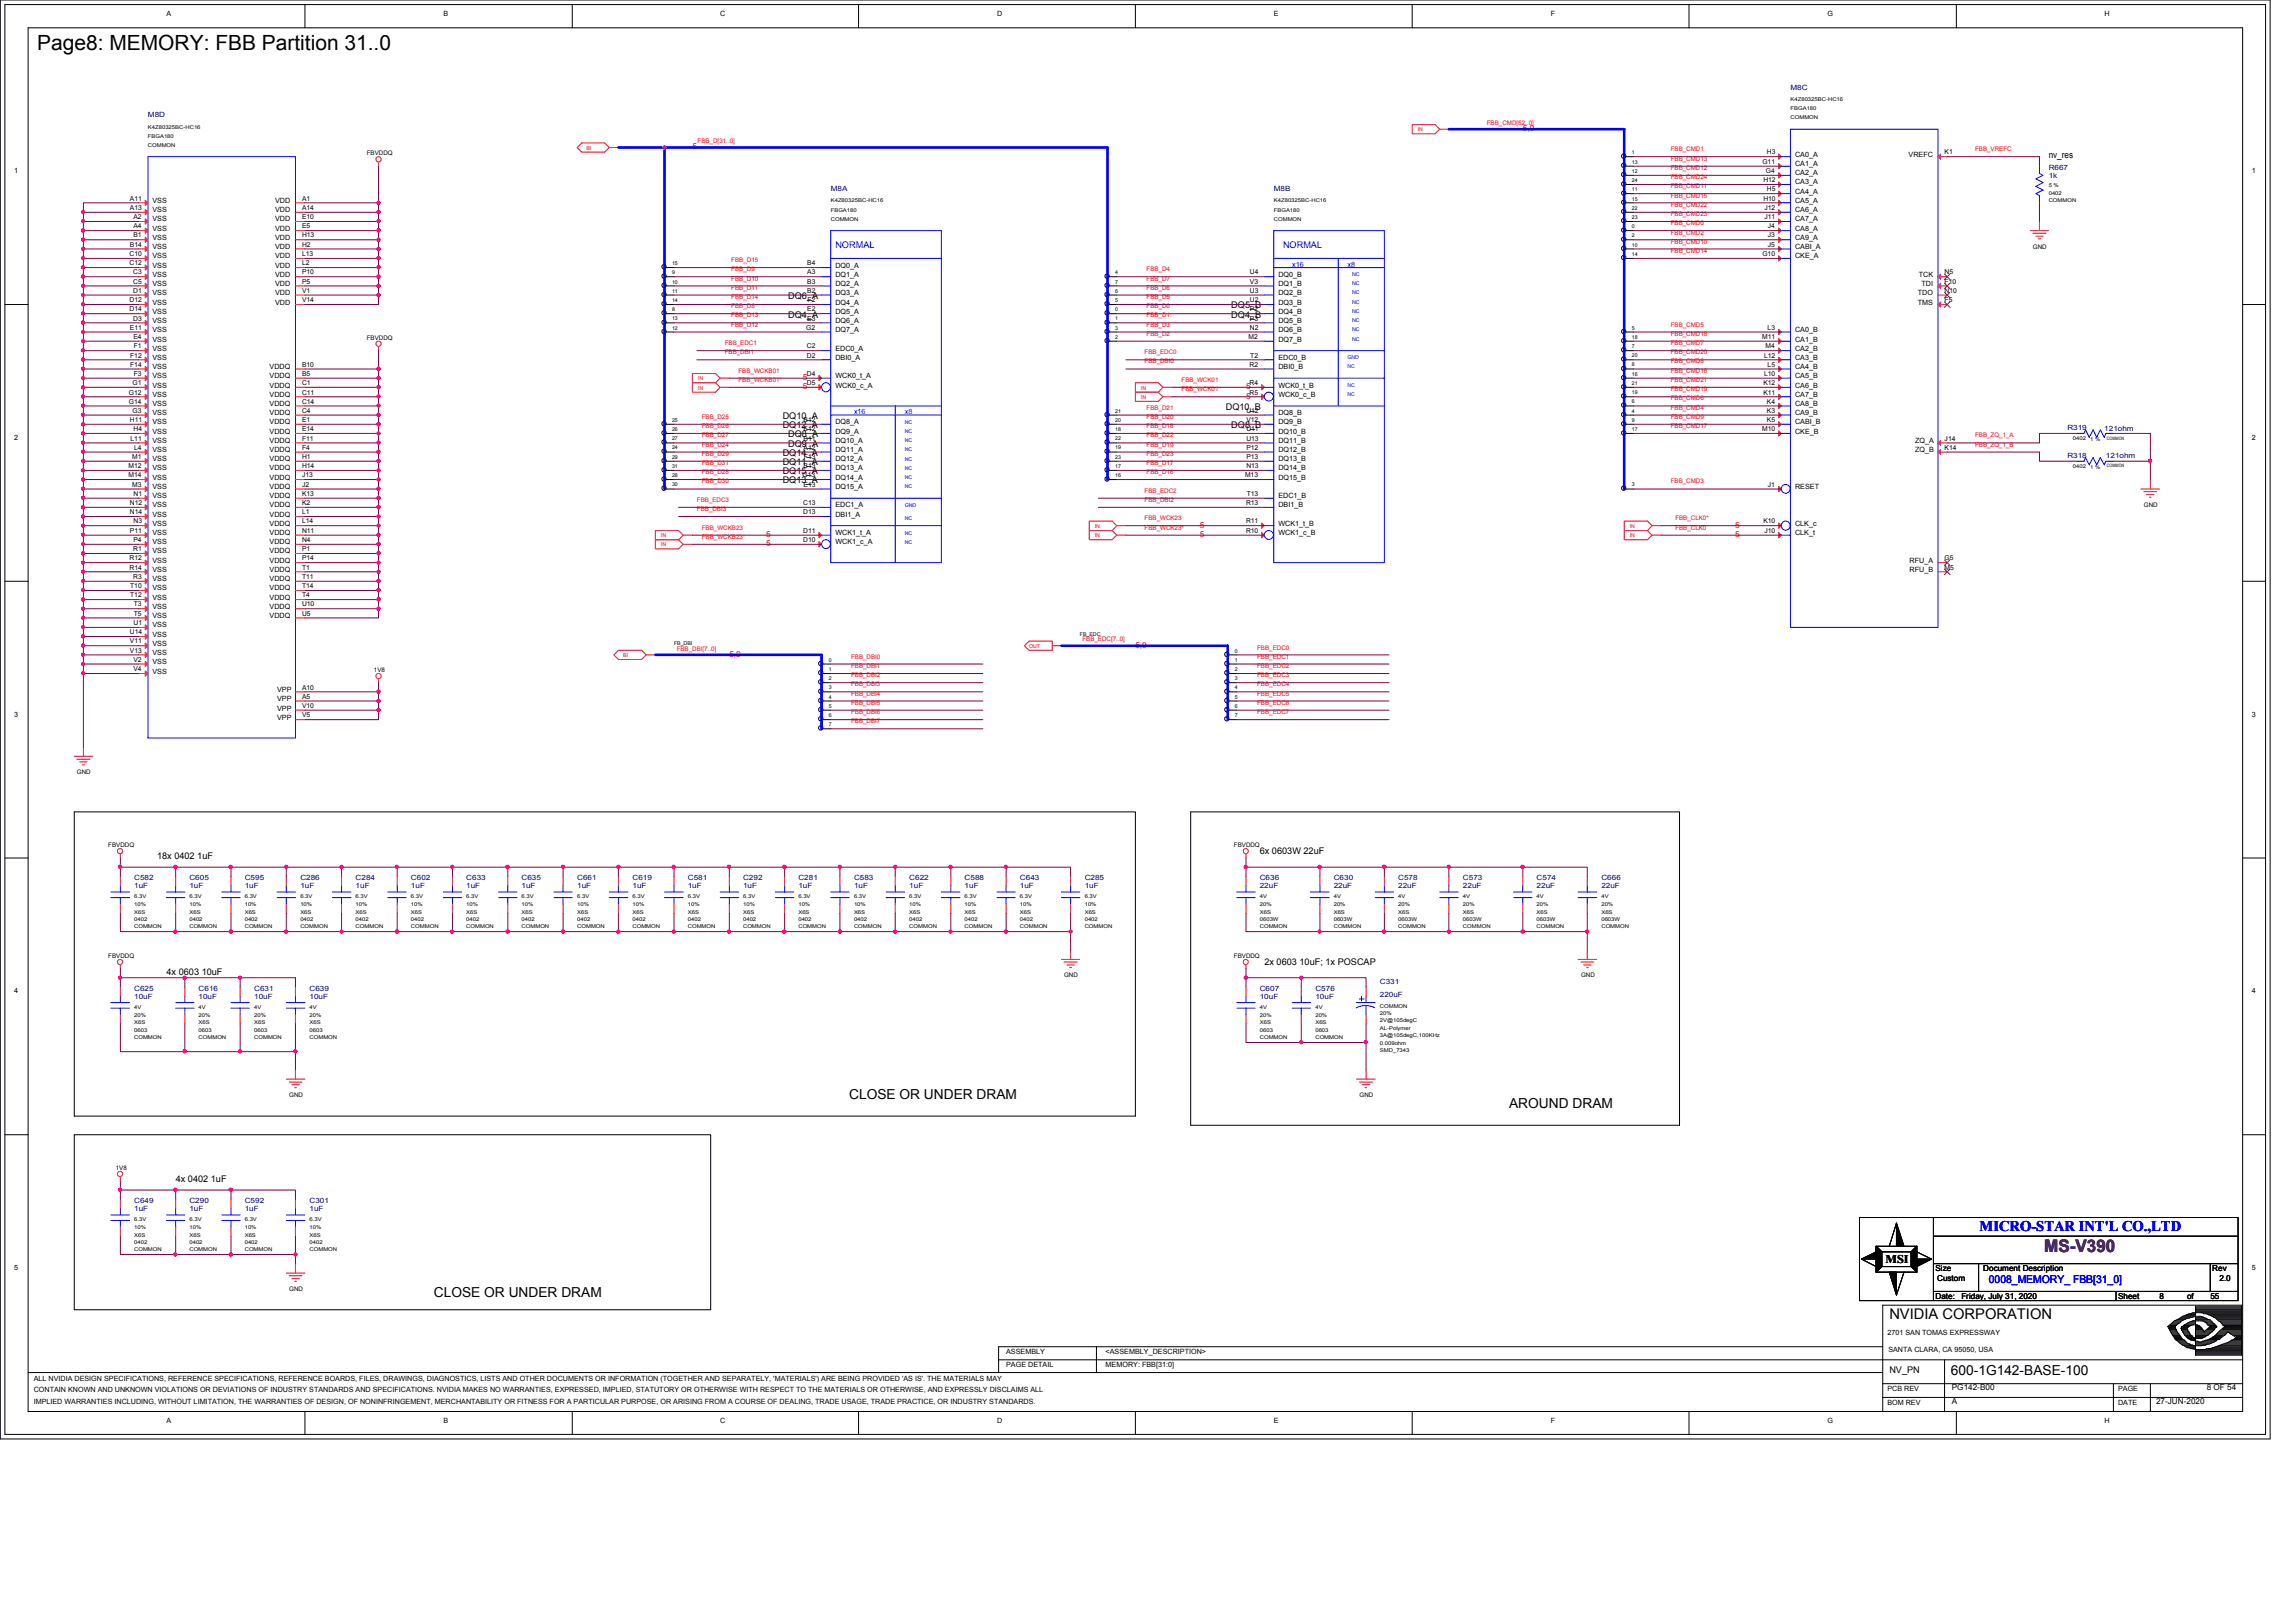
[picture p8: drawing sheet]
<svg xmlns="http://www.w3.org/2000/svg" width="297mm" height="210mm" viewBox="0 0 297 210" stroke-linecap="round" stroke-linejoin="round" font-family="sans-serif">
<defs><g id="words">
<text font-size="2.7" x="4.8" y="6.5">Page8: MEMORY: FBB Partition 31..0</text>
<text font-size="2.2" fill="#400080" x="264.5" y="162.1">MS-V390</text>
<text font-size="1.9" fill="#00f" x="256.1" y="159.3">MICRO-STAR INT'L CO.,LTD</text>
<text font-size="1.9" x="244.4" y="170.7">NVIDIA CORPORATION</text>
<g font-size="1.8">
<text x="109.9" y="142.2">CLOSE OR UNDER DRAM</text>
<text x="195.2" y="143.4">AROUND DRAM</text>
<text x="56.1" y="167.9">CLOSE OR UNDER DRAM</text>
<text x="252.4" y="177.9">600-1G142-BASE-100</text>
</g>
<text font-size="1.5" x="243.9" y="163.4">MSI</text>
<text font-size="1.4" fill="#00f" x="257.3" y="166.1">0008_MEMORY_ FBB[31_0]</text>
<g font-size="1.2">
<text x="265" y="20.4">nv_res</text>
<text x="102" y="41.1">DQ4_A</text>
<text x="102" y="38.7">DQ6_A</text>
<text x="159.3" y="41.1">DQ4_B</text>
<text x="159.3" y="39.9">DQ5_B</text>
<text x="158.6" y="53">DQ10_B</text>
<text x="101.3" y="59">DQ14_A</text>
<text x="101.3" y="55.4">DQ12_A</text>
<text x="101.3" y="54.2">DQ10_A</text>
<text x="102" y="57.8">DQ9_A</text>
<text x="102" y="56.6">DQ8_A</text>
<text x="159.3" y="55.4">DQ8_B</text>
<text x="101.3" y="62.6">DQ13_A</text>
<text x="101.3" y="61.4">DQ15_A</text>
<text x="101.3" y="60.2">DQ11_A</text>
<text x="20.3" y="111.2">18x 0402 1uF</text>
<text x="163" y="110.6">6x 0603W 22uF</text>
<text x="163.6" y="124.9">2x 0603 10uF; 1x POSCAP</text>
<text x="21.5" y="126.1">4x 0603 10uF</text>
<text x="22.7" y="153">4x 0402 1uF</text>
<text x="244.4" y="177.7">NV_PN</text>
</g>
<g font-size="1.2" fill="#00f">
<text x="108.1" y="32.1">NORMAL</text>
<text x="166" y="32.1">NORMAL</text>
</g>
<g font-size="1.1" fill="#f00">
<text x="197" y="17">5,9</text>
<text x="89.6" y="19.3">5</text>
<text x="103.9" y="50.4">5</text>
<text x="103.9" y="49.2">5</text>
<text x="161.2" y="51.6">5</text>
<text x="161.2" y="50.4">5</text>
<text x="99.1" y="70.7">5</text>
<text x="99.1" y="69.5">5</text>
<text x="155.2" y="69.5">5</text>
<text x="155.2" y="68.3">5</text>
<text x="224.5" y="69.5">5</text>
<text x="224.5" y="68.3">5</text>
<text x="146.9" y="83.8">5,9</text>
<text x="94.4" y="85">5,9</text>
</g>
<g font-size="1.1">
<text x="250.4" y="164.5">Size</text>
<text x="250.6" y="165.7">Custom</text>
<text x="256.6" y="164.5">Document Description</text>
<text x="286.2" y="164.5">Rev</text>
<text x="287.1" y="165.7">2.0</text>
<text x="250.4" y="168.1">Date:</text>
<text x="253.7" y="168.1">Friday, July 31, 2020</text>
<text x="274" y="168.1">Sheet</text>
<text x="279.4" y="168.1">8</text>
<text x="283" y="168.1">of</text>
<text x="286" y="168.1">55</text>
<text x="252.5" y="179.9">PG142-B00</text>
<text x="285.5" y="179.9">8 OF 54</text>
<text x="252.5" y="181.7">A</text>
<text x="278.9" y="181.7">27-JUN-2020</text>
</g>
<g font-size=".9">
<text x="21.5" y="2">A</text>
<text x="57.4" y="2">B</text>
<text x="93.2" y="2">C</text>
<text x="129" y="2">D</text>
<text x="164.8" y="2">E</text>
<text x="200.6" y="2">F</text>
<text x="236.4" y="2">G</text>
<text x="272.2" y="2">H</text>
<text x="1.8" y="22.4">1</text>
<text x="228" y="21.2">G11</text>
<text x="228.1" y="23.6">H12</text>
<text x="228.5" y="22.4">G4</text>
<text x="228.6" y="20">H3</text>
<text x="232.2" y="23.9">CA3_A</text>
<text x="232.2" y="22.7">CA2_A</text>
<text x="232.2" y="21.5">CA1_A</text>
<text x="232.2" y="20.3">CA0_A</text>
<text x="246.9" y="20.3">VREFC</text>
<text x="251.6" y="20">K1</text>
<text x="291.3" y="22.4">1</text>
<text x="16.8" y="27.2">A13</text>
<text x="16.8" y="26">A11</text>
<text x="17.3" y="29.5">A4</text>
<text x="17.3" y="28.4">A2</text>
<text x="19.7" y="29.8">VSS</text>
<text x="19.7" y="28.7">VSS</text>
<text x="19.7" y="27.5">VSS</text>
<text x="19.7" y="26.3">VSS</text>
<text x="35.6" y="29.8">VDD</text>
<text x="35.6" y="28.7">VDD</text>
<text x="35.6" y="27.5">VDD</text>
<text x="35.6" y="26.3">VDD</text>
<text x="39.1" y="29.5">E5</text>
<text x="39.1" y="28.4">E10</text>
<text x="39.1" y="27.2">A14</text>
<text x="39.1" y="26">A1</text>
<text x="228.1" y="26">H10</text>
<text x="228.3" y="28.4">J11</text>
<text x="228.3" y="27.2">J12</text>
<text x="228.6" y="24.8">H5</text>
<text x="228.7" y="29.5">J4</text>
<text x="232.2" y="29.8">CA8_A</text>
<text x="232.2" y="28.7">CA7_A</text>
<text x="232.2" y="27.5">CA6_A</text>
<text x="232.2" y="26.3">CA5_A</text>
<text x="232.2" y="25.1">CA4_A</text>
<text x="16.8" y="34.3">C12</text>
<text x="16.8" y="33.1">C10</text>
<text x="16.8" y="31.9">B14</text>
<text x="17.2" y="35.5">C3</text>
<text x="17.3" y="30.7">B1</text>
<text x="19.7" y="35.8">VSS</text>
<text x="19.7" y="34.6">VSS</text>
<text x="19.7" y="33.4">VSS</text>
<text x="19.7" y="32.3">VSS</text>
<text x="19.7" y="31">VSS</text>
<text x="35.6" y="35.8">VDD</text>
<text x="35.6" y="34.6">VDD</text>
<text x="35.6" y="33.4">VDD</text>
<text x="35.6" y="32.3">VDD</text>
<text x="35.6" y="31">VDD</text>
<text x="39.1" y="35.5">P10</text>
<text x="39.1" y="34.3">L2</text>
<text x="39.1" y="33.1">L13</text>
<text x="39.1" y="31.9">H2</text>
<text x="39.1" y="30.7">H13</text>
<text x="104.4" y="35.5">A3</text>
<text x="104.4" y="34.3">B4</text>
<text x="108.1" y="35.8">DQ1_A</text>
<text x="108.1" y="34.6">DQ0_A</text>
<text x="161.7" y="35.5">U4</text>
<text x="165.4" y="35.8">DQ0_B</text>
<text x="228" y="33.1">G10</text>
<text x="228.7" y="31.9">J5</text>
<text x="228.7" y="30.7">J3</text>
<text x="232.2" y="33.4">CKE_A</text>
<text x="232.2" y="32.3">CABI_A</text>
<text x="232.2" y="31">CA9_A</text>
<text x="248.2" y="35.8">TCK</text>
<text x="251.6" y="35.5">N5</text>
<text x="16.8" y="40.3">D14</text>
<text x="16.8" y="39.1">D12</text>
<text x="17.2" y="41.5">D3</text>
<text x="17.2" y="37.9">D1</text>
<text x="17.2" y="36.7">C5</text>
<text x="19.7" y="41.8">VSS</text>
<text x="19.7" y="40.6">VSS</text>
<text x="19.7" y="39.4">VSS</text>
<text x="19.7" y="38.2">VSS</text>
<text x="19.7" y="37">VSS</text>
<text x="35.6" y="39.4">VDD</text>
<text x="35.6" y="38.2">VDD</text>
<text x="35.6" y="37">VDD</text>
<text x="39.1" y="39.1">V14</text>
<text x="39.1" y="37.9">V1</text>
<text x="39.1" y="36.7">P5</text>
<text x="104.4" y="41.5">E3</text>
<text x="104.4" y="40.3">E2</text>
<text x="104.4" y="37.9">B2</text>
<text x="104.4" y="36.7">B3</text>
<text x="104.5" y="39.1">F2</text>
<text x="108.1" y="41.8">DQ6_A</text>
<text x="108.1" y="40.6">DQ5_A</text>
<text x="108.1" y="39.4">DQ4_A</text>
<text x="108.1" y="38.2">DQ3_A</text>
<text x="108.1" y="37">DQ2_A</text>
<text x="161.7" y="41.5">P3</text>
<text x="161.7" y="40.3">P2</text>
<text x="161.7" y="39.1">U2</text>
<text x="161.7" y="37.9">U3</text>
<text x="161.7" y="36.7">V3</text>
<text x="165.4" y="41.8">DQ5_B</text>
<text x="165.4" y="40.6">DQ4_B</text>
<text x="165.4" y="39.4">DQ3_B</text>
<text x="165.4" y="38.2">DQ2_B</text>
<text x="165.4" y="37">DQ1_B</text>
<text x="248.1" y="39.4">TMS</text>
<text x="248.1" y="38.2">TDO</text>
<text x="248.6" y="37">TDI</text>
<text x="251.6" y="39.1">F5</text>
<text x="251.6" y="37.9">N10</text>
<text x="251.6" y="36.7">F10</text>
<text x="16.8" y="42.7">E11</text>
<text x="16.8" y="47.5">F14</text>
<text x="16.8" y="46.3">F12</text>
<text x="17.3" y="43.9">E4</text>
<text x="17.3" y="45.1">F1</text>
<text x="19.7" y="47.8">VSS</text>
<text x="19.7" y="46.6">VSS</text>
<text x="19.7" y="45.4">VSS</text>
<text x="19.7" y="44.2">VSS</text>
<text x="19.7" y="43">VSS</text>
<text x="34.9" y="47.8">VDDQ</text>
<text x="39.1" y="47.5">B10</text>
<text x="104.3" y="42.7">G2</text>
<text x="104.4" y="46.3">D2</text>
<text x="104.4" y="45.1">C2</text>
<text x="108.1" y="46.6">DBI0_A</text>
<text x="108.1" y="45.4">EDC0_A</text>
<text x="108.1" y="43">DQ7_A</text>
<text x="161.5" y="43.9">M2</text>
<text x="161.7" y="47.5">R2</text>
<text x="161.7" y="42.7">N2</text>
<text x="161.8" y="46.3">T2</text>
<text x="165.4" y="47.8">DBI0_B</text>
<text x="165.4" y="46.6">EDC0_B</text>
<text x="165.4" y="44.2">DQ7_B</text>
<text x="165.4" y="43">DQ6_B</text>
<text x="228" y="43.9">M11</text>
<text x="228.2" y="46.3">L12</text>
<text x="228.4" y="45.1">M4</text>
<text x="228.7" y="47.5">L5</text>
<text x="228.7" y="42.7">L3</text>
<text x="232.2" y="47.8">CA4_B</text>
<text x="232.2" y="46.6">CA3_B</text>
<text x="232.2" y="45.4">CA2_B</text>
<text x="232.2" y="44.2">CA1_B</text>
<text x="232.2" y="43">CA0_B</text>
<text x="16.7" y="52.2">G14</text>
<text x="16.7" y="51.1">G12</text>
<text x="17.1" y="53.4">G3</text>
<text x="17.1" y="49.8">G1</text>
<text x="17.3" y="48.6">F3</text>
<text x="19.7" y="53.7">VSS</text>
<text x="19.7" y="52.5">VSS</text>
<text x="19.7" y="51.4">VSS</text>
<text x="19.7" y="50.2">VSS</text>
<text x="19.7" y="48.9">VSS</text>
<text x="34.9" y="53.7">VDDQ</text>
<text x="34.9" y="52.5">VDDQ</text>
<text x="34.9" y="51.4">VDDQ</text>
<text x="34.9" y="50.2">VDDQ</text>
<text x="34.9" y="48.9">VDDQ</text>
<text x="39.1" y="53.4">C4</text>
<text x="39.1" y="52.2">C14</text>
<text x="39.1" y="51.1">C11</text>
<text x="39.1" y="49.8">C1</text>
<text x="39.1" y="48.6">B5</text>
<text x="104.4" y="49.8">D5</text>
<text x="104.4" y="48.6">D4</text>
<text x="108.1" y="50.2">WCK0_c_A</text>
<text x="108.1" y="48.9">WCK0_t_A</text>
<text x="161.2" y="53.4">U12</text>
<text x="161.7" y="51.1">R5</text>
<text x="161.7" y="49.8">R4</text>
<text x="165.4" y="53.7">DQ8_B</text>
<text x="165.4" y="51.4">WCK0_c_B</text>
<text x="165.4" y="50.2">WCK0_t_B</text>
<text x="228.1" y="51.1">K11</text>
<text x="228.1" y="49.8">K12</text>
<text x="228.2" y="48.6">L10</text>
<text x="228.6" y="53.4">K3</text>
<text x="228.6" y="52.2">K4</text>
<text x="232.2" y="53.7">CA9_B</text>
<text x="232.2" y="52.5">CA8_B</text>
<text x="232.2" y="51.4">CA7_B</text>
<text x="232.2" y="50.2">CA6_B</text>
<text x="232.2" y="48.9">CA5_B</text>
<text x="1.8" y="56.9">2</text>
<text x="16.8" y="54.6">H11</text>
<text x="16.9" y="57">L11</text>
<text x="17.1" y="59.4">M1</text>
<text x="17.3" y="55.8">H4</text>
<text x="17.4" y="58.2">L4</text>
<text x="19.7" y="59.7">VSS</text>
<text x="19.7" y="58.5">VSS</text>
<text x="19.7" y="57.3">VSS</text>
<text x="19.7" y="56.1">VSS</text>
<text x="19.7" y="54.9">VSS</text>
<text x="34.9" y="59.7">VDDQ</text>
<text x="34.9" y="58.5">VDDQ</text>
<text x="34.9" y="57.3">VDDQ</text>
<text x="34.9" y="56.1">VDDQ</text>
<text x="34.9" y="54.9">VDDQ</text>
<text x="39.1" y="59.4">H1</text>
<text x="39.1" y="58.2">F4</text>
<text x="39.1" y="57">F11</text>
<text x="39.1" y="55.8">E14</text>
<text x="39.1" y="54.6">E1</text>
<text x="104" y="58.2">A12</text>
<text x="104" y="57">B11</text>
<text x="104" y="55.8">E12</text>
<text x="104" y="54.6">B12</text>
<text x="104" y="59.4">F13</text>
<text x="108.1" y="59.7">DQ12_A</text>
<text x="108.1" y="58.5">DQ11_A</text>
<text x="108.1" y="57.3">DQ10_A</text>
<text x="108.1" y="56.1">DQ9_A</text>
<text x="108.1" y="54.9">DQ8_A</text>
<text x="161.2" y="59.4">P13</text>
<text x="161.2" y="58.2">P12</text>
<text x="161.2" y="57">U13</text>
<text x="161.2" y="55.8">U11</text>
<text x="161.2" y="54.6">V12</text>
<text x="165.4" y="59.7">DQ13_B</text>
<text x="165.4" y="58.5">DQ12_B</text>
<text x="165.4" y="57.3">DQ11_B</text>
<text x="165.4" y="56.1">DQ10_B</text>
<text x="165.4" y="54.9">DQ9_B</text>
<text x="228" y="55.8">M10</text>
<text x="228.6" y="54.6">K5</text>
<text x="232.2" y="56.1">CKE_B</text>
<text x="232.2" y="54.9">CABI_B</text>
<text x="247.8" y="58.5">ZQ_B</text>
<text x="247.8" y="57.3">ZQ_A</text>
<text x="251.6" y="58.2">K14</text>
<text x="251.6" y="57">J14</text>
<text x="291.3" y="56.9">2</text>
<text x="16.6" y="61.8">M14</text>
<text x="16.6" y="60.6">M12</text>
<text x="16.8" y="65.4">N12</text>
<text x="17.1" y="63">M3</text>
<text x="17.3" y="64.2">N1</text>
<text x="19.7" y="65.7">VSS</text>
<text x="19.7" y="64.5">VSS</text>
<text x="19.7" y="63.3">VSS</text>
<text x="19.7" y="62.1">VSS</text>
<text x="19.7" y="60.9">VSS</text>
<text x="34.9" y="65.7">VDDQ</text>
<text x="34.9" y="64.5">VDDQ</text>
<text x="34.9" y="63.3">VDDQ</text>
<text x="34.9" y="62.1">VDDQ</text>
<text x="34.9" y="60.9">VDDQ</text>
<text x="39.1" y="65.4">K2</text>
<text x="39.1" y="64.2">K13</text>
<text x="39.1" y="63">J2</text>
<text x="39.1" y="61.8">J13</text>
<text x="39.1" y="60.6">H14</text>
<text x="103.8" y="61.8">G13</text>
<text x="103.9" y="65.4">C13</text>
<text x="104" y="63">E13</text>
<text x="104" y="60.6">B13</text>
<text x="108.1" y="65.7">EDC1_A</text>
<text x="108.1" y="63.3">DQ15_A</text>
<text x="108.1" y="62.1">DQ14_A</text>
<text x="108.1" y="60.9">DQ13_A</text>
<text x="161.1" y="61.8">M13</text>
<text x="161.2" y="65.4">R13</text>
<text x="161.2" y="60.6">N13</text>
<text x="161.3" y="64.2">T13</text>
<text x="165.4" y="65.7">DBI1_B</text>
<text x="165.4" y="64.5">EDC1_B</text>
<text x="165.4" y="62.1">DQ15_B</text>
<text x="165.4" y="60.9">DQ14_B</text>
<text x="228.7" y="63">J1</text>
<text x="232.2" y="63.3">RESET</text>
<text x="16.8" y="69">P11</text>
<text x="16.8" y="66.5">N14</text>
<text x="17.2" y="71.3">R1</text>
<text x="17.3" y="70.1">P4</text>
<text x="17.3" y="67.7">N3</text>
<text x="19.7" y="71.6">VSS</text>
<text x="19.7" y="70.4">VSS</text>
<text x="19.7" y="69.3">VSS</text>
<text x="19.7" y="68.1">VSS</text>
<text x="19.7" y="66.8">VSS</text>
<text x="34.9" y="71.6">VDDQ</text>
<text x="34.9" y="70.4">VDDQ</text>
<text x="34.9" y="69.3">VDDQ</text>
<text x="34.9" y="68.1">VDDQ</text>
<text x="34.9" y="66.8">VDDQ</text>
<text x="39.1" y="71.3">P1</text>
<text x="39.1" y="70.1">N4</text>
<text x="39.1" y="69">N11</text>
<text x="39.1" y="67.7">L14</text>
<text x="39.1" y="66.5">L1</text>
<text x="103.9" y="70.1">D10</text>
<text x="103.9" y="69">D11</text>
<text x="103.9" y="66.5">D13</text>
<text x="108.1" y="70.4">WCK1_c_A</text>
<text x="108.1" y="69.3">WCK1_t_A</text>
<text x="108.1" y="66.8">DBI1_A</text>
<text x="161.2" y="69">R10</text>
<text x="161.2" y="67.7">R11</text>
<text x="165.4" y="69.3">WCK1_c_B</text>
<text x="165.4" y="68.1">WCK1_t_B</text>
<text x="228.1" y="67.7">K10</text>
<text x="228.3" y="69">J10</text>
<text x="232.2" y="69.3">CLK_t</text>
<text x="232.2" y="68.1">CLK_c</text>
<text x="16.8" y="73.7">R14</text>
<text x="16.8" y="72.5">R12</text>
<text x="16.8" y="77.3">T12</text>
<text x="16.8" y="76.1">T10</text>
<text x="17.2" y="74.9">R3</text>
<text x="19.7" y="77.6">VSS</text>
<text x="19.7" y="76.4">VSS</text>
<text x="19.7" y="75.2">VSS</text>
<text x="19.7" y="74">VSS</text>
<text x="19.7" y="72.8">VSS</text>
<text x="34.9" y="77.6">VDDQ</text>
<text x="34.9" y="76.4">VDDQ</text>
<text x="34.9" y="75.2">VDDQ</text>
<text x="34.9" y="74">VDDQ</text>
<text x="34.9" y="72.8">VDDQ</text>
<text x="39.1" y="77.3">T4</text>
<text x="39.1" y="76.1">T14</text>
<text x="39.1" y="74.9">T11</text>
<text x="39.1" y="73.7">T1</text>
<text x="39.1" y="72.5">P14</text>
<text x="247.1" y="74">RFU_B</text>
<text x="247.1" y="72.8">RFU_A</text>
<text x="251.6" y="73.7">M5</text>
<text x="251.6" y="72.5">G5</text>
<text x="16.8" y="83.3">V11</text>
<text x="16.8" y="82.1">U14</text>
<text x="17.3" y="80.9">U1</text>
<text x="17.3" y="79.7">T5</text>
<text x="17.3" y="78.5">T3</text>
<text x="19.7" y="83.6">VSS</text>
<text x="19.7" y="82.4">VSS</text>
<text x="19.7" y="81.2">VSS</text>
<text x="19.7" y="80">VSS</text>
<text x="19.7" y="78.8">VSS</text>
<text x="34.9" y="80">VDDQ</text>
<text x="34.9" y="78.8">VDDQ</text>
<text x="39.1" y="79.7">U5</text>
<text x="39.1" y="78.5">U10</text>
<text x="16.8" y="84.5">V13</text>
<text x="17.3" y="86.9">V4</text>
<text x="17.3" y="85.6">V2</text>
<text x="19.7" y="87.2">VSS</text>
<text x="19.7" y="86">VSS</text>
<text x="19.7" y="84.8">VSS</text>
<text x="35.9" y="89.5">VPP</text>
<text x="39.1" y="89.2">A10</text>
<text x="1.8" y="92.8">3</text>
<text x="35.9" y="93.1">VPP</text>
<text x="35.9" y="91.9">VPP</text>
<text x="35.9" y="90.7">VPP</text>
<text x="39.1" y="92.8">V5</text>
<text x="39.1" y="91.6">V10</text>
<text x="39.1" y="90.4">A5</text>
<text x="291.3" y="92.8">3</text>
<text x="1.8" y="128.6">4</text>
<text x="291.3" y="128.6">4</text>
<text x="1.8" y="164.4">5</text>
<text x="291.3" y="164.4">5</text>
<text x="244.2" y="172.8">2701 SAN TOMAS EXPRESSWAY</text>
<text x="4.4" y="178.7">ALL NVIDIA DESIGN SPECIFICATIONS, REFERENCE SPECIFICATIONS, REFERENCE BOARDS, FILES, DRAWINGS, DIAGNOSTICS, LISTS AND OTHER DOCUMENTS OR INFORMATION (TOGETHER AND SEPARATELY, 'MATERIALS') ARE BEING PROVIDED 'AS IS'. THE MATERIALS MAY</text>
<text x="130.2" y="177">PAGE DETAIL</text>
<text x="130.2" y="175.3">ASSEMBLY</text>
<text x="143" y="175.3">&lt;ASSEMBLY_DESCRIPTION&gt;</text>
<text x="143" y="177">MEMORY: FBB[31:0]</text>
<text x="244.3" y="174.9">SANTA CLARA, CA 95050, USA</text>
<text x="4.4" y="180.2">CONTAIN KNOWN AND UNKNOWN VIOLATIONS OR DEVIATIONS OF INDUSTRY STANDARDS AND SPECIFICATIONS. NVIDIA MAKES NO WARRANTIES, EXPRESSED, IMPLIED, STATUTORY OR OTHERWISE WITH RESPECT TO THE MATERIALS OR OTHERWISE, AND EXPRESSLY DISCLAIMS ALL</text>
<text x="4.4" y="181.7">IMPLIED WARRANTIES INCLUDING, WITHOUT LIMITATION, THE WARRANTIES OF DESIGN, OF NONINFRINGEMENT, MERCHANTABILITY OR FITNESS FOR A PARTICULAR PURPOSE, OR ARISING FROM A COURSE OF DEALING, TRADE USAGE, TRADE PRACTICE, OR INDUSTRY STANDARDS.</text>
<text x="21.5" y="184.1">A</text>
<text x="57.4" y="184.1">B</text>
<text x="93.2" y="184.1">C</text>
<text x="129" y="184.1">D</text>
<text x="164.8" y="184.1">E</text>
<text x="200.6" y="184.1">F</text>
<text x="236.4" y="184.1">G</text>
<text x="244.2" y="181.8">BOM REV</text>
<text x="244.2" y="180">PCB REV</text>
<text x="272.2" y="184.1">H</text>
<text x="274" y="180">PAGE</text>
<text x="274" y="181.8">DATE</text>
</g>
<g font-size=".9" fill="#000080">
<text x="231.6" y="11.6">M8C</text>
<text x="19.1" y="15.2">M8D</text>
<text x="265" y="22">R667</text>
<text x="265" y="23.1">1k</text>
<text x="107.5" y="24.7">M8A</text>
<text x="164.8" y="24.7">M8B</text>
<text x="267.5" y="59.2">R318</text>
<text x="267.5" y="55.6">R319</text>
<text x="272.2" y="55.8">121ohm</text>
<text x="272.5" y="59.2">121ohm</text>
<text x="17.4" y="113.9">C582</text>
<text x="24.5" y="113.9">C605</text>
<text x="31.7" y="113.9">C595</text>
<text x="38.9" y="113.9">C286</text>
<text x="46" y="113.9">C284</text>
<text x="53.2" y="113.9">C602</text>
<text x="60.3" y="113.9">C633</text>
<text x="67.5" y="113.9">C635</text>
<text x="74.7" y="113.9">C661</text>
<text x="81.8" y="113.9">C619</text>
<text x="89" y="113.9">C581</text>
<text x="96.1" y="113.9">C292</text>
<text x="103.3" y="113.9">C281</text>
<text x="110.5" y="113.9">C583</text>
<text x="117.6" y="113.9">C622</text>
<text x="124.8" y="113.9">C588</text>
<text x="131.9" y="113.9">C643</text>
<text x="140.3" y="113.9">C285</text>
<text x="163" y="113.9">C636</text>
<text x="172.5" y="113.9">C630</text>
<text x="180.9" y="113.9">C578</text>
<text x="189.3" y="113.9">C573</text>
<text x="198.8" y="113.9">C574</text>
<text x="207.2" y="113.9">C666</text>
<text x="17.4" y="115">1uF</text>
<text x="24.5" y="115">1uF</text>
<text x="31.7" y="115">1uF</text>
<text x="38.9" y="115">1uF</text>
<text x="46" y="115">1uF</text>
<text x="53.2" y="115">1uF</text>
<text x="60.3" y="115">1uF</text>
<text x="67.5" y="115">1uF</text>
<text x="74.7" y="115">1uF</text>
<text x="81.8" y="115">1uF</text>
<text x="89" y="115">1uF</text>
<text x="96.1" y="115">1uF</text>
<text x="103.3" y="115">1uF</text>
<text x="110.5" y="115">1uF</text>
<text x="117.6" y="115">1uF</text>
<text x="124.8" y="115">1uF</text>
<text x="131.9" y="115">1uF</text>
<text x="140.3" y="115">1uF</text>
<text x="163" y="115">22uF</text>
<text x="172.5" y="115">22uF</text>
<text x="180.9" y="115">22uF</text>
<text x="189.3" y="115">22uF</text>
<text x="198.8" y="115">22uF</text>
<text x="207.2" y="115">22uF</text>
<text x="17.4" y="128.2">C625</text>
<text x="17.4" y="129.3">10uF</text>
<text x="25.7" y="128.2">C616</text>
<text x="25.7" y="129.3">10uF</text>
<text x="32.9" y="128.2">C631</text>
<text x="32.9" y="129.3">10uF</text>
<text x="40" y="128.2">C639</text>
<text x="40" y="129.3">10uF</text>
<text x="163" y="128.2">C607</text>
<text x="163" y="129.3">10uF</text>
<text x="170.2" y="128.2">C576</text>
<text x="170.2" y="129.3">10uF</text>
<text x="178.5" y="127.4">C331</text>
<text x="178.5" y="129.1">220uF</text>
<text x="17.4" y="155.7">C649</text>
<text x="24.5" y="155.7">C290</text>
<text x="31.7" y="155.7">C592</text>
<text x="40" y="155.7">C301</text>
<text x="17.4" y="156.8">1uF</text>
<text x="24.5" y="156.8">1uF</text>
<text x="31.7" y="156.8">1uF</text>
<text x="40" y="156.8">1uF</text>
</g>
<g font-size=".9" fill="#00f">
<text x="167.2" y="34.5">x16</text>
<text x="174.3" y="34.5">x8</text>
<text x="110.5" y="53.6">x16</text>
<text x="117" y="53.6">x8</text>
</g>
<g font-size=".8" fill="#f00">
<text x="192.4" y="16.2">FBB_CMD[52..0]</text>
<text x="90.3" y="18.5">FBB_D[31..0]</text>
<text x="216.2" y="22">FBB_CMD12</text>
<text x="216.2" y="20.8">FBB_CMD13</text>
<text x="216.2" y="19.6">FBB_CMD1</text>
<text x="216.2" y="23.2">FBB_CMD24</text>
<text x="255.5" y="19.6">FBB_VREFC</text>
<text x="216.2" y="29.1">FBB_CMD0</text>
<text x="216.2" y="24.4">FBB_CMD11</text>
<text x="216.2" y="25.6">FBB_CMD15</text>
<text x="216.2" y="26.8">FBB_CMD22</text>
<text x="216.2" y="27.9">FBB_CMD23</text>
<text x="94.6" y="33.9">FBB_D15</text>
<text x="94.6" y="35.1">FBB_D9</text>
<text x="148.3" y="35.1">FBB_D4</text>
<text x="216.2" y="31.5">FBB_CMD10</text>
<text x="216.2" y="32.7">FBB_CMD14</text>
<text x="216.2" y="30.4">FBB_CMD2</text>
<text x="94.6" y="36.3">FBB_D10</text>
<text x="94.6" y="37.5">FBB_D11</text>
<text x="94.6" y="41.1">FBB_D13</text>
<text x="94.6" y="38.7">FBB_D14</text>
<text x="94.6" y="39.9">FBB_D8</text>
<text x="148.3" y="39.9">FBB_D0</text>
<text x="148.3" y="41.1">FBB_D1</text>
<text x="148.3" y="38.7">FBB_D5</text>
<text x="148.3" y="37.5">FBB_D6</text>
<text x="148.3" y="36.3">FBB_D7</text>
<text x="93.8" y="45.8">FBB_DBI1</text>
<text x="93.8" y="44.7">FBB_EDC1</text>
<text x="94.6" y="42.3">FBB_D12</text>
<text x="148.1" y="47">FBB_DBI0</text>
<text x="148.1" y="45.8">FBB_EDC0</text>
<text x="148.3" y="43.5">FBB_D2</text>
<text x="148.3" y="42.3">FBB_D3</text>
<text x="216.2" y="43.5">FBB_CMD18</text>
<text x="216.2" y="45.8">FBB_CMD20</text>
<text x="216.2" y="42.3">FBB_CMD5</text>
<text x="216.2" y="44.7">FBB_CMD7</text>
<text x="216.2" y="47">FBB_CMD8</text>
<text x="95.5" y="48.3">FBB_WCKB01</text>
<text x="95.5" y="49.4">FBB_WCKB01*</text>
<text x="148.3" y="53">FBB_D21</text>
<text x="152.9" y="49.4">FBB_WCK01</text>
<text x="152.9" y="50.6">FBB_WCK01*</text>
<text x="216.2" y="48.3">FBB_CMD16</text>
<text x="216.2" y="50.6">FBB_CMD19</text>
<text x="216.2" y="49.4">FBB_CMD21</text>
<text x="216.2" y="53">FBB_CMD4</text>
<text x="216.2" y="51.8">FBB_CMD6</text>
<text x="90.8" y="57.8">FBB_D24</text>
<text x="90.8" y="54.2">FBB_D25</text>
<text x="90.8" y="55.4">FBB_D26</text>
<text x="90.8" y="56.6">FBB_D27</text>
<text x="90.8" y="59">FBB_D29</text>
<text x="148.3" y="55.4">FBB_D18</text>
<text x="148.3" y="57.8">FBB_D19</text>
<text x="148.3" y="54.2">FBB_D20</text>
<text x="148.3" y="56.6">FBB_D22</text>
<text x="148.3" y="59">FBB_D23</text>
<text x="216.2" y="55.4">FBB_CMD17</text>
<text x="216.2" y="54.2">FBB_CMD9</text>
<text x="255.5" y="56.6">FBB_ZQ_1_A</text>
<text x="255.5" y="57.8">FBB_ZQ_1_B</text>
<text x="90.2" y="64.9">FBB_EDC3</text>
<text x="90.8" y="61.4">FBB_D28</text>
<text x="90.8" y="62.6">FBB_D30</text>
<text x="90.8" y="60.2">FBB_D31</text>
<text x="148.1" y="64.9">FBB_DBI2</text>
<text x="148.1" y="63.8">FBB_EDC2</text>
<text x="148.3" y="61.4">FBB_D16</text>
<text x="148.3" y="60.2">FBB_D17</text>
<text x="216.2" y="62.6">FBB_CMD3</text>
<text x="90.2" y="66.2">FBB_DBI3</text>
<text x="90.8" y="68.5">FBB_WCKB23</text>
<text x="90.8" y="69.7">FBB_WCKB23*</text>
<text x="148.1" y="67.4">FBB_WCK23</text>
<text x="148.1" y="68.5">FBB_WCK23*</text>
<text x="216.7" y="68.5">FBB_CLK0</text>
<text x="216.7" y="67.4">FBB_CLK0*</text>
<text x="140" y="83">FBB_EDC[7..0]</text>
<text x="87.5" y="84.2">FBB_DBI[7..0]</text>
<text x="110.1" y="85.3">FBB_DBI0</text>
<text x="110.1" y="86.4">FBB_DBI1</text>
<text x="110.1" y="87.6">FBB_DBI2</text>
<text x="110.1" y="88.8">FBB_DBI3</text>
<text x="162.6" y="84.1">FBB_EDC0</text>
<text x="162.6" y="85.3">FBB_EDC1</text>
<text x="162.6" y="86.4">FBB_EDC2</text>
<text x="162.6" y="87.6">FBB_EDC3</text>
<text x="162.6" y="88.8">FBB_EDC4</text>
<text x="110.1" y="90">FBB_DBI4</text>
<text x="110.1" y="91.2">FBB_DBI5</text>
<text x="110.1" y="92.4">FBB_DBI6</text>
<text x="110.1" y="93.6">FBB_DBI7</text>
<text x="162.6" y="90">FBB_EDC5</text>
<text x="162.6" y="91.2">FBB_EDC6</text>
<text x="162.6" y="92.4">FBB_EDC7</text>
</g>
<g font-size=".8">
<text x="47.5" y="20.1">FBVDDQ</text>
<text x="263" y="32.2">GND</text>
<text x="47.5" y="44">FBVDDQ</text>
<text x="277.4" y="65.6">GND</text>
<text x="48.4" y="87">1V8</text>
<text x="9.9" y="100.2">GND</text>
<text x="14" y="109.6">FBVDDQ</text>
<text x="159.6" y="109.6">FBVDDQ</text>
<text x="14" y="124">FBVDDQ</text>
<text x="159.6" y="124">FBVDDQ</text>
<text x="137.7" y="126.4">GND</text>
<text x="204.6" y="126.4">GND</text>
<text x="37.4" y="142">GND</text>
<text x="175.9" y="142">GND</text>
<text x="15" y="151.4">1V8</text>
<text x="37.4" y="167">GND</text>
</g>
<g font-size=".7">
<text x="19.1" y="16.6">K4Z80325BC-HC16</text>
<text x="19.1" y="17.8">FBGA180</text>
<text x="231.6" y="13">K4Z80325BC-HC16</text>
<text x="231.6" y="15.5">COMMON</text>
<text x="231.6" y="14.2">FBGA180</text>
<text x="19.1" y="19">COMMON</text>
<text x="211.1" y="23.5">24</text>
<text x="211.1" y="22.4">12</text>
<text x="211.1" y="21.2">13</text>
<text x="211.1" y="20">1</text>
<text x="107.5" y="26.2">K4Z80325BC-HC16</text>
<text x="107.5" y="27.4">FBGA180</text>
<text x="107.5" y="28.6">COMMON</text>
<text x="164.8" y="26.2">K4Z80325BC-HC16</text>
<text x="164.8" y="27.4">FBGA180</text>
<text x="164.8" y="28.6">COMMON</text>
<text x="211.1" y="29.5">0</text>
<text x="211.1" y="28.3">23</text>
<text x="211.1" y="27.1">22</text>
<text x="211.1" y="26">15</text>
<text x="211.1" y="24.8">11</text>
<text x="265" y="26.2">COMMON</text>
<text x="265" y="25.2">0402</text>
<text x="265" y="24.3">5 %</text>
<text x="86.9" y="35.5">9</text>
<text x="86.9" y="34.3">15</text>
<text x="144.3" y="35.5">4</text>
<text x="211.1" y="33.1">14</text>
<text x="211.1" y="31.9">10</text>
<text x="211.1" y="30.7">2</text>
<text x="86.9" y="41.4">13</text>
<text x="86.9" y="40.3">8</text>
<text x="86.9" y="39.1">14</text>
<text x="86.9" y="37.9">11</text>
<text x="86.9" y="36.7">10</text>
<text x="144.3" y="41.4">1</text>
<text x="144.3" y="40.3">0</text>
<text x="144.3" y="39.1">5</text>
<text x="144.3" y="37.9">6</text>
<text x="144.3" y="36.7">7</text>
<text x="86.9" y="42.7">12</text>
<text x="144.3" y="43.9">2</text>
<text x="144.3" y="42.7">3</text>
<text x="211.1" y="47.4">8</text>
<text x="211.1" y="46.2">20</text>
<text x="211.1" y="45">7</text>
<text x="211.1" y="43.9">18</text>
<text x="211.1" y="42.7">5</text>
<text x="144.3" y="53.4">21</text>
<text x="211.1" y="53.4">4</text>
<text x="211.1" y="52.2">6</text>
<text x="211.1" y="51">19</text>
<text x="211.1" y="49.8">21</text>
<text x="211.1" y="48.6">16</text>
<text x="86.9" y="59.4">29</text>
<text x="86.9" y="58.2">24</text>
<text x="86.9" y="57">27</text>
<text x="86.9" y="55.8">26</text>
<text x="86.9" y="54.6">25</text>
<text x="144.3" y="59.4">23</text>
<text x="144.3" y="58.2">19</text>
<text x="144.3" y="57">22</text>
<text x="144.3" y="55.8">18</text>
<text x="144.3" y="54.6">20</text>
<text x="211.1" y="55.8">17</text>
<text x="211.1" y="54.6">9</text>
<text x="268.2" y="57">0402</text>
<text x="270.4" y="57.1">1 %</text>
<text x="86.9" y="62.9">30</text>
<text x="86.9" y="61.8">28</text>
<text x="86.9" y="60.6">31</text>
<text x="144.3" y="61.8">16</text>
<text x="144.3" y="60.6">17</text>
<text x="211.1" y="62.9">3</text>
<text x="268.2" y="60.6">0402</text>
<text x="270.4" y="60.7">1 %</text>
<text x="87.2" y="83.5">FB_DBI</text>
<text x="139.7" y="82.3">FB_EDC</text>
<text x="107.2" y="89.2">3</text>
<text x="107.2" y="88">2</text>
<text x="107.2" y="86.8">1</text>
<text x="107.2" y="85.6">0</text>
<text x="159.8" y="89.2">4</text>
<text x="159.8" y="88">3</text>
<text x="159.8" y="86.8">2</text>
<text x="159.8" y="85.6">1</text>
<text x="159.8" y="84.5">0</text>
<text x="107.2" y="94">7</text>
<text x="107.2" y="92.8">6</text>
<text x="107.2" y="91.6">5</text>
<text x="107.2" y="90.4">4</text>
<text x="159.8" y="92.8">7</text>
<text x="159.8" y="91.6">6</text>
<text x="159.8" y="90.4">5</text>
<text x="17.4" y="117.3">10%</text>
<text x="17.4" y="116.2">6.3V</text>
<text x="17.4" y="118.2">X6S</text>
<text x="17.4" y="119.2">0402</text>
<text x="24.5" y="118.2">X6S</text>
<text x="24.5" y="116.2">6.3V</text>
<text x="24.5" y="119.2">0402</text>
<text x="24.5" y="117.3">10%</text>
<text x="31.7" y="117.3">10%</text>
<text x="31.7" y="116.2">6.3V</text>
<text x="31.7" y="118.2">X6S</text>
<text x="31.7" y="119.2">0402</text>
<text x="38.9" y="118.2">X6S</text>
<text x="38.9" y="117.3">10%</text>
<text x="38.9" y="116.2">6.3V</text>
<text x="38.9" y="119.2">0402</text>
<text x="46" y="119.2">0402</text>
<text x="46" y="117.3">10%</text>
<text x="46" y="116.2">6.3V</text>
<text x="46" y="118.2">X6S</text>
<text x="53.2" y="118.2">X6S</text>
<text x="53.2" y="119.2">0402</text>
<text x="53.2" y="116.2">6.3V</text>
<text x="53.2" y="117.3">10%</text>
<text x="60.3" y="118.2">X6S</text>
<text x="60.3" y="119.2">0402</text>
<text x="60.3" y="116.2">6.3V</text>
<text x="60.3" y="117.3">10%</text>
<text x="67.5" y="118.2">X6S</text>
<text x="67.5" y="119.2">0402</text>
<text x="67.5" y="116.2">6.3V</text>
<text x="67.5" y="117.3">10%</text>
<text x="74.7" y="118.2">X6S</text>
<text x="74.7" y="119.2">0402</text>
<text x="74.7" y="116.2">6.3V</text>
<text x="74.7" y="117.3">10%</text>
<text x="81.8" y="116.2">6.3V</text>
<text x="81.8" y="119.2">0402</text>
<text x="81.8" y="118.2">X6S</text>
<text x="81.8" y="117.3">10%</text>
<text x="89" y="118.2">X6S</text>
<text x="89" y="116.2">6.3V</text>
<text x="89" y="119.2">0402</text>
<text x="89" y="117.3">10%</text>
<text x="96.1" y="116.2">6.3V</text>
<text x="96.1" y="119.2">0402</text>
<text x="96.1" y="118.2">X6S</text>
<text x="96.1" y="117.3">10%</text>
<text x="103.3" y="119.2">0402</text>
<text x="103.3" y="117.3">10%</text>
<text x="103.3" y="118.2">X6S</text>
<text x="103.3" y="116.2">6.3V</text>
<text x="110.5" y="118.2">X6S</text>
<text x="110.5" y="116.2">6.3V</text>
<text x="110.5" y="117.3">10%</text>
<text x="110.5" y="119.2">0402</text>
<text x="117.6" y="119.2">0402</text>
<text x="117.6" y="117.3">10%</text>
<text x="117.6" y="118.2">X6S</text>
<text x="117.6" y="116.2">6.3V</text>
<text x="124.8" y="118.2">X6S</text>
<text x="124.8" y="116.2">6.3V</text>
<text x="124.8" y="117.3">10%</text>
<text x="124.8" y="119.2">0402</text>
<text x="131.9" y="118.2">X6S</text>
<text x="131.9" y="119.2">0402</text>
<text x="131.9" y="117.3">10%</text>
<text x="131.9" y="116.2">6.3V</text>
<text x="140.3" y="118.2">X6S</text>
<text x="140.3" y="117.3">10%</text>
<text x="140.3" y="119.2">0402</text>
<text x="140.3" y="116.2">6.3V</text>
<text x="163" y="116.2">4V</text>
<text x="163" y="119.2">0603W</text>
<text x="163" y="118.2">X6S</text>
<text x="163" y="117.3">20%</text>
<text x="172.5" y="117.3">20%</text>
<text x="172.5" y="116.2">4V</text>
<text x="172.5" y="119.2">0603W</text>
<text x="172.5" y="118.2">X6S</text>
<text x="180.9" y="116.2">4V</text>
<text x="180.9" y="119.2">0603W</text>
<text x="180.9" y="118.2">X6S</text>
<text x="180.9" y="117.3">20%</text>
<text x="189.3" y="118.2">X6S</text>
<text x="189.3" y="119.2">0603W</text>
<text x="189.3" y="117.3">20%</text>
<text x="189.3" y="116.2">4V</text>
<text x="198.8" y="117.3">20%</text>
<text x="198.8" y="118.2">X6S</text>
<text x="198.8" y="119.2">0603W</text>
<text x="198.8" y="116.2">4V</text>
<text x="207.2" y="119.2">0603W</text>
<text x="207.2" y="117.3">20%</text>
<text x="207.2" y="116.2">4V</text>
<text x="207.2" y="118.2">X6S</text>
<text x="17.4" y="120.1">COMMON</text>
<text x="24.5" y="120.1">COMMON</text>
<text x="31.7" y="120.1">COMMON</text>
<text x="38.9" y="120.1">COMMON</text>
<text x="46" y="120.1">COMMON</text>
<text x="53.2" y="120.1">COMMON</text>
<text x="60.3" y="120.1">COMMON</text>
<text x="67.5" y="120.1">COMMON</text>
<text x="74.7" y="120.1">COMMON</text>
<text x="81.8" y="120.1">COMMON</text>
<text x="89" y="120.1">COMMON</text>
<text x="96.1" y="120.1">COMMON</text>
<text x="103.3" y="120.1">COMMON</text>
<text x="110.5" y="120.1">COMMON</text>
<text x="117.6" y="120.1">COMMON</text>
<text x="124.8" y="120.1">COMMON</text>
<text x="131.9" y="120.1">COMMON</text>
<text x="140.3" y="120.1">COMMON</text>
<text x="163" y="120.1">COMMON</text>
<text x="172.5" y="120.1">COMMON</text>
<text x="180.9" y="120.1">COMMON</text>
<text x="189.3" y="120.1">COMMON</text>
<text x="198.8" y="120.1">COMMON</text>
<text x="207.2" y="120.1">COMMON</text>
<text x="17.4" y="131.6">20%</text>
<text x="17.4" y="130.5">4V</text>
<text x="25.7" y="130.5">4V</text>
<text x="25.7" y="131.6">20%</text>
<text x="32.9" y="130.5">4V</text>
<text x="32.9" y="131.6">20%</text>
<text x="40" y="131.6">20%</text>
<text x="40" y="130.5">4V</text>
<text x="163" y="131.6">20%</text>
<text x="163" y="130.5">4V</text>
<text x="170.2" y="131.6">20%</text>
<text x="170.2" y="130.5">4V</text>
<text x="178.5" y="131.4">20%</text>
<text x="178.5" y="130.4">COMMON</text>
<text x="17.4" y="133.5">0603</text>
<text x="17.4" y="134.5">COMMON</text>
<text x="17.4" y="132.5">X6S</text>
<text x="25.7" y="134.5">COMMON</text>
<text x="25.7" y="132.5">X6S</text>
<text x="25.7" y="133.5">0603</text>
<text x="32.9" y="133.5">0603</text>
<text x="32.9" y="132.5">X6S</text>
<text x="32.9" y="134.5">COMMON</text>
<text x="40" y="132.5">X6S</text>
<text x="40" y="133.5">0603</text>
<text x="40" y="134.5">COMMON</text>
<text x="163" y="134.5">COMMON</text>
<text x="163" y="132.5">X6S</text>
<text x="163" y="133.5">0603</text>
<text x="170.2" y="134.5">COMMON</text>
<text x="170.2" y="132.5">X6S</text>
<text x="170.2" y="133.5">0603</text>
<text x="178.5" y="134.2">3A@105degC,100KHz</text>
<text x="178.5" y="135.2">0.009ohm</text>
<text x="178.5" y="133.3">AL-Polymer</text>
<text x="178.5" y="132.3">2V@105degC</text>
<text x="178.5" y="136.1">SMD_7343</text>
<text x="17.4" y="161.9">COMMON</text>
<text x="17.4" y="158">6.3V</text>
<text x="17.4" y="159">10%</text>
<text x="17.4" y="161">0402</text>
<text x="17.4" y="160">X6S</text>
<text x="24.5" y="160">X6S</text>
<text x="24.5" y="161">0402</text>
<text x="24.5" y="159">10%</text>
<text x="24.5" y="161.9">COMMON</text>
<text x="24.5" y="158">6.3V</text>
<text x="31.7" y="160">X6S</text>
<text x="31.7" y="161">0402</text>
<text x="31.7" y="159">10%</text>
<text x="31.7" y="161.9">COMMON</text>
<text x="31.7" y="158">6.3V</text>
<text x="40" y="160">X6S</text>
<text x="40" y="161">0402</text>
<text x="40" y="159">10%</text>
<text x="40" y="161.9">COMMON</text>
<text x="40" y="158">6.3V</text>
</g>
<g font-size=".7" fill="#f00">
<text x="183.4" y="17">IN</text>
<text x="75.9" y="19.4">BI</text>
<text x="90.3" y="50.4">IN</text>
<text x="90.3" y="49.2">IN</text>
<text x="147.6" y="51.6">IN</text>
<text x="147.6" y="50.4">IN</text>
<text x="85.5" y="70.7">IN</text>
<text x="85.5" y="69.5">IN</text>
<text x="141.6" y="69.5">IN</text>
<text x="141.6" y="68.3">IN</text>
<text x="210.9" y="69.5">IN</text>
<text x="210.9" y="68.3">IN</text>
<text x="133.1" y="83.9">OUT</text>
<text x="80.6" y="85">BI</text>
</g>
<g font-size=".7" fill="#00f">
<text x="174.9" y="35.7">NC</text>
<text x="174.9" y="38.1">NC</text>
<text x="174.9" y="40.5">NC</text>
<text x="174.9" y="36.9">NC</text>
<text x="174.9" y="41.7">NC</text>
<text x="174.9" y="39.3">NC</text>
<text x="174.3" y="47.7">NC</text>
<text x="174.3" y="46.5">GND</text>
<text x="174.9" y="44.1">NC</text>
<text x="174.9" y="42.9">NC</text>
<text x="174.3" y="51.3">NC</text>
<text x="174.3" y="50">NC</text>
<text x="117" y="57.2">NC</text>
<text x="117" y="56">NC</text>
<text x="117" y="59.6">NC</text>
<text x="117" y="58.4">NC</text>
<text x="117" y="54.8">NC</text>
<text x="117" y="60.8">NC</text>
<text x="117" y="62">NC</text>
<text x="117" y="63.2">NC</text>
<text x="117" y="65.6">GND</text>
<text x="117" y="67.4">NC</text>
<text x="117" y="69.2">NC</text>
<text x="117" y="70.4">NC</text>
</g>
<g font-size=".6">
<text x="272.6" y="56.9">COMMON</text>
<text x="272.6" y="60.5">COMMON</text>
</g>
</g></defs>
<g fill="none" stroke="#000" stroke-width=".13">
<path d="M0 0h293.7v186.2h-293.7zM.6 .6h292.5v185h-292.5zM3.6 3.6h286.5v179.1h-286.5zM39.4 .6v3M74 .6v3M111.1 .6v3M146.9 .6v3M182.7 .6v3M218.5 .6v3M253.1 .6v3M.6 39.4h3M86 39.4h1.2"/>
<path d="M86 38.2h1.2M86 37h1.2M86 35.8h1.2M86 34.6h1.2M143.3 39.4h1.2M143.3 38.2h1.2M143.3 37h1.2M143.3 35.8h1.2M210.1 33.4h1.2M210.1 32.2h1.2M210.1 31h1.2M210.1 29.8h1.2"/>
<path d="M210.1 28.7h1.2M210.1 27.5h1.2M210.1 26.2h1.2M210.1 25.1h1.2M210.1 23.9h1.2M210.1 22.7h1.2M210.1 21.5h1.2M210.1 20.3h1.2M290.1 39.4h3M86 59.7h1.2M86 58.5h1.2M86 57.3h1.2"/>
<path d="M86 56.1h1.2M86 54.9h1.2M86 43h1.2M86 41.8h1.2M86 40.6h1.2M143.3 59.7h1.2M143.3 58.5h1.2M143.3 57.3h1.2M143.3 56.1h1.2M143.3 54.9h1.2M143.3 53.7h1.2M143.3 44.2h1.2"/>
<path d="M143.3 43h1.2M143.3 41.8h1.2M143.3 40.6h1.2M210.1 56.1h1.2M210.1 54.9h1.2M210.1 53.7h1.2M210.1 52.5h1.2M210.1 51.3h1.2M210.1 50.1h1.2M210.1 48.9h1.2M210.1 47.7h1.2M210.1 46.6h1.2"/>
<path d="M210.1 45.4h1.2M210.1 44.2h1.2M210.1 43h1.2M.6 75.2h3M86 63.3h1.2M86 62.1h1.2M86 60.9h1.2M143.3 62.1h1.2M143.3 60.9h1.2M210.1 63.3h1.2M290.1 75.2h3M106.3 94.3h1.2"/>
<path d="M106.3 93.1h1.2M106.3 91.9h1.2M106.3 90.7h1.2M106.3 89.5h1.2M106.3 88.3h1.2M106.3 87.2h1.2M106.3 85.9h1.2M158.8 93.1h1.2M158.8 91.9h1.2M158.8 90.7h1.2M158.8 89.5h1.2M158.8 88.3h1.2"/>
<path d="M158.8 87.2h1.2M158.8 85.9h1.2M158.8 84.7h1.2M.6 111h3M9.6 105.1h137.3v39.3h-137.3zM154 105.1h63.3v40.5h-63.3zM290.1 111h3M.6 146.8h3M9.6 146.8h82.3v22.7h-82.3zM240.6 157.6h48.9v10.7h-48.9zM245.4 158.3l.9 3h-.9zM245.4 158.3l-1 3"/>
<path d="M250.1 160h39.4M250.1 157.6v10.7M290.1 146.8h3M3.6 177.6h240M129.2 176h160.9M141.8 174.3v3.3M240.8 162.9l1.9-.9v.9zM240.8 162.9l1.9 1M242.7 161.3h5.3v3.3h-5.3zM242.7 161.3l.7 .7v1.9l-.7 .7zM242.7 161.3l.7 .7M243.4 162h3.9v1.9h-3.9z"/>
<path d="M243.4 163.9l-.7 .7M243.6 174.3h-114.4v3.3M243.6 179.1h46.5M244.4 164.6h1v3zM246.3 164.6l-.9 3M247.3 163.9l.7 .7M248 161.3v3.3l-.7-.7v-1.9zM248 161.3l-.7 .7M248 162.9h1.9l-1.9 1zM248 162l1.9 .9M250.1 167.1h39.4M250.1 163.5h39.4"/>
<path d="M251.6 176v6.7M256 163.5v3.6M273.4 179.1v3.6M273.8 167.1v1.2M278.2 179.1v3.6M280.4 171.7h1M280.4 171.7l.3 .4M280.6 171.8h.8M280.6 171.9h.8M280.7 171.5h.8M280.7 172h.8M280.7 172.1h.8"/>
<path d="M280.7 172.1l.2 .4M280.8 171.4h.8M280.8 172.4h.8M280.8 172.2h.8M280.9 171.3h.9M280.9 172.5l.4 .6M280.9 172.5h.9M281 171.2h.9M281 171.2l-.6 .5M281 172.6h.9M281 172.8h.9M281.2 171.1h.9"/>
<path d="M281.2 172.8h.8M281.3 173.1l.1 .2 .9 .8 .3 .1M281.3 173h.8M281.3 173.1h.9M281.4 171.7v.1M281.4 171.8v.1M281.4 171.9l.1 .1M281.4 173.2h.9M281.5 171.5l-.1 .2M281.5 170.8h1M281.5 172v.1M281.5 172.1l.3 .4"/>
<path d="M281.5 173.3h.8M281.6 173.4h1M281.8 171.3l-.3 .2M281.8 170.7h.9M281.8 172.5l.1 .1M281.8 173.6h.9M281.9 172.6l.3 .6 .4 .2M281.9 173.7h1M282 170.6h.9M282.1 170.5h1.3M282.1 173.8h.8M282.2 170.9l-.4 .4"/>
<path d="M282.2 173.9h1.1M282.2 172.1h.9M282.2 172h.7M282.2 172.1l.1 .1M282.2 172v.1M282.2 171.9v.1M282.2 171.8l-.1 .1h.1M282.2 171.8h.9M282.2 171.9h.7M282.3 171.7h-.1v.1M282.3 174.1h1.3M282.3 172.4h.9"/>
<path d="M282.3 171.7h.9M282.5 170.3h1.5M282.5 172.5h.7M282.5 171.5h.9M282.6 174.2h1.4M282.6 172.8h.8M282.6 172.6h.7M282.6 172.8l.3 .3h1M282.6 174.2l.3 .2 1.1 .3M282.6 173.4l.3 .4M282.7 170.7l-.5 .2h-.8M282.7 170.2h1.3"/>
<path d="M282.7 172.8h.9M282.7 171.4h1.1M282.9 174.3h1.1M282.9 173h.8M282.9 170.6l-.2 .1M282.9 170.1h1.1M282.9 173.1l.2 .1h.9M282.9 170.1l-.6 .2-1 .6-.3 .3M282.9 173.8l.4 .1M282.9 171.3h1.1M283.1 174.4h.9M283.1 172.2h-.8l.3 .6"/>
<path d="M283.1 173.2l.3 .2 1.1 .3 .6-.1M283.1 172.2l.1 .2M283.2 171.7l-.3 .2 .2 .3M283.2 172.4l.1 .2M283.2 171.2h.8M283.3 172.6v.2h.3M283.3 173.9l.1 .2h.3a3 3 0 0 0 1.7 0M283.3 173.3h.7M283.4 170.5l-.5 .1M283.4 170h.6M283.4 170l-.5 .1M283.4 171.1h.6"/>
<path d="M283.6 174.5h.4M283.6 173.4h.4M283.6 172.8l.1 .2M283.7 173l.3 .2M284 171.7h.6M284 171.9h.9M284 172.2h1.1M284 172.4h2.2M284 174.7h6M284 170.3l-.6 .2M284 169.6h6M284 169.2h6"/>
<path d="M284 169.7h6M284 169.4h6M284 169.3h6M284 169.5h6M284 175.3h6M284 175.1h6M284 175h6M284 174.9h6M284 173.1h1.1M284 173h1.4M284 173.7h2.3M284 172.8h1.6"/>
<path d="M284 172.8h1.7M284 173.8h2.1M284 173.9h1.7M284 172.6h1.8M284 172.5h1.9M284 174.1h1.4M284 172.1h1M284 172h.9M284 171.8h.8M284 170.5h1.1M284 170.6h1.4M284 170.7h1.6"/>
<path d="M284 170.8h1.8M284 169h6v6.4h-6zM284 171.5h.4M284 174.7h1M284 170.3h.8l.3 .2M284.4 171.5l-.1-.1h-.6l-.5 .3M284.4 171.5h.1l.3 .3M284.8 169.9h5.2M284.8 171.8l.1 .2M284.9 170.9h1M284.9 172l.2 .2M285 169.9h-.4a1.7 1.7 0 0 0-1.2 .1"/>
<path d="M285 170.9h-.2a2.62 2.62 0 0 0-2.5 .8M285 170.9h.1M285 169.9l.1 .1h.4l.2 .1M285 169.9h.1M285 174.7h.1M285 170.9l.2 .2M285.1 173.1h-.1l-.1 .1h-.9M285.1 173.6h1.4M285.1 170.5l.4 .1 .1 .1M285.2 171.1h1M285.2 171.1l.3 .1 .1 .2 .3 .3M285.2 172.2h1.1"/>
<path d="M285.4 171.2h.9M285.4 170h4.6M285.4 173l-.3 .1M285.4 173h.1M285.5 173.4h1.3M285.5 172.1h.9M285.6 172.8l-.2 .2M285.6 171.3h.8M285.6 172h.9M285.6 170.7a1.19 1.19 0 0 1 .8 .6h.1v.1M285.7 172.8h-.1M285.7 171.9h.8"/>
<path d="M285.7 171.4h.8M285.7 173.3h1.3M285.7 170.1h4.3M285.7 174.5h4.3M285.7 173.3l-.6 .3M285.7 170.1l.2 .1M285.8 171.5h.9M285.8 171.8h.9M285.9 171.7h.9M285.9 173.2h1.2M285.9 170.2h4.1M285.9 171.7l-.8 .7v-.2"/>
<path d="M285.9 173.2l-.2 .1M285.9 171.7h.1M285.9 172.5l-.2 .3M285.9 163.5v3.6M285.9 170.2l.5 .3M286.1 173.8l-.7 .3M286.2 173.1h1.2M286.2 174.4h3.8M286.2 170.3h3.8M286.3 173h1.2M286.4 170.5h3.6M286.4 170.5l.9 .6"/>
<path d="M286.4 172.1l-.5 .4M286.5 171.9l-.1 .2M286.5 172.8h1.1M286.5 171.4l.2 .1M286.7 171.8l-.2 .1M286.7 172.8h1.2M286.7 174.3h3.3M286.7 170.6h3.3M286.7 174.3l-.8 .2-.9 .2M286.7 171.5l.1 .2M286.8 171.7v.1h-.1M286.8 172.6h1.2"/>
<path d="M286.8 170.7h3.2M286.8 172.6l-.9 .6M286.9 172.5h1.2M287 170.8h3M287 174.2h3M287.1 170.9h2.9M287.1 172.4h2.9M287.3 171.1h2.7M287.3 171.1l.3 .4 .3 .2M287.3 172.2h2.7M287.4 173.1l-.3 .2h-.2l-.2 .3-.6 .2M287.4 174.1h2.6"/>
<path d="M287.4 171.2h2.6M287.4 172.1h2.6M287.5 171.3h2.5M287.5 172h2.5M287.6 171.4h2.4M287.6 171.9h2.4M287.7 171.5h2.3M287.7 171.8h2.3M287.7 173.9h2.3M287.9 172.8l-.5 .3M287.9 171.7l-1.1 .9M287.9 171.7h2.1"/>
<path d="M288.1 173.8h1.9M288.2 172.4l-.3 .4M288.2 172.4l.2 .1M288.2 172.4h.1M288.3 173.7h1.7M288.4 172.5h1.6M288.4 172.5l.9 .6M288.6 172.6h1.4M288.6 173.6h1.4M288.7 173.4h1.3M288.7 173.4l-.4 .3-1.6 .6M288.8 172.8h1.2"/>
<path d="M288.9 173.3h1.1M289 173.2h1M289 172.8h1M289.3 173.1l-.6 .3M289.3 173h.7M289.3 173.1h.7M290.1 168.9h-46.5v13.8M39.4 182.7v2.9M74 182.7v2.9M111.1 182.7v2.9M146.9 182.7v2.9M182.7 182.7v2.9"/>
<path d="M218.5 182.7v2.9M243.6 180.8h46.5M253.1 182.7v2.9"/>
<circle cx="85.9" cy="38.1" r=".29"/>
<circle cx="85.9" cy="36.9" r=".29"/>
<circle cx="85.9" cy="39.3" r=".29"/>
<circle cx="85.9" cy="34.5" r=".29"/>
<circle cx="85.9" cy="35.7" r=".29"/>
<circle cx="143.2" cy="36.9" r=".29"/>
<circle cx="143.2" cy="39.3" r=".29"/>
<circle cx="143.2" cy="35.7" r=".29"/>
<circle cx="143.2" cy="38.1" r=".29"/>
<circle cx="210.1" cy="27.4" r=".29"/>
<circle cx="210.1" cy="33.3" r=".29"/>
<circle cx="210.1" cy="28.5" r=".29"/>
<circle cx="210.1" cy="20.2" r=".29"/>
<circle cx="210.1" cy="29.8" r=".29"/>
<circle cx="210.1" cy="22.6" r=".29"/>
<circle cx="210.1" cy="21.4" r=".29"/>
<circle cx="210.1" cy="26.2" r=".29"/>
<circle cx="210.1" cy="23.8" r=".29"/>
<circle cx="210.1" cy="32.1" r=".29"/>
<circle cx="210.1" cy="31" r=".29"/>
<circle cx="210.1" cy="25" r=".29"/>
<circle cx="85.9" cy="40.5" r=".29"/>
<circle cx="85.9" cy="59.6" r=".29"/>
<circle cx="85.9" cy="57.2" r=".29"/>
<circle cx="85.9" cy="41.7" r=".29"/>
<circle cx="85.9" cy="42.9" r=".29"/>
<circle cx="85.9" cy="58.4" r=".29"/>
<circle cx="85.9" cy="56" r=".29"/>
<circle cx="85.9" cy="54.8" r=".29"/>
<circle cx="143.2" cy="42.9" r=".29"/>
<circle cx="143.2" cy="44.1" r=".29"/>
<circle cx="143.2" cy="41.7" r=".29"/>
<circle cx="143.2" cy="57.2" r=".29"/>
<circle cx="143.2" cy="54.8" r=".29"/>
<circle cx="143.2" cy="40.5" r=".29"/>
<circle cx="143.2" cy="59.6" r=".29"/>
<circle cx="143.2" cy="58.4" r=".29"/>
<circle cx="143.2" cy="53.6" r=".29"/>
<circle cx="143.2" cy="56" r=".29"/>
<circle cx="210.1" cy="54.8" r=".29"/>
<circle cx="210.1" cy="53.6" r=".29"/>
<circle cx="210.1" cy="48.9" r=".29"/>
<circle cx="210.1" cy="47.7" r=".29"/>
<circle cx="210.1" cy="44.1" r=".29"/>
<circle cx="210.1" cy="46.5" r=".29"/>
<circle cx="210.1" cy="42.9" r=".29"/>
<circle cx="210.1" cy="56" r=".29"/>
<circle cx="210.1" cy="51.2" r=".29"/>
<circle cx="210.1" cy="50.1" r=".29"/>
<circle cx="210.1" cy="45.3" r=".29"/>
<circle cx="210.1" cy="52.4" r=".29"/>
<circle cx="85.9" cy="62" r=".29"/>
<circle cx="85.9" cy="63.2" r=".29"/>
<circle cx="85.9" cy="60.8" r=".29"/>
<circle cx="143.2" cy="62" r=".29"/>
<circle cx="143.2" cy="60.8" r=".29"/>
<circle cx="210.1" cy="63.2" r=".29"/>
<circle cx="106.2" cy="93" r=".29"/>
<circle cx="106.2" cy="87" r=".29"/>
<circle cx="106.2" cy="91.8" r=".29"/>
<circle cx="106.2" cy="90.6" r=".29"/>
<circle cx="106.2" cy="88.2" r=".29"/>
<circle cx="106.2" cy="94.2" r=".29"/>
<circle cx="106.2" cy="85.9" r=".29"/>
<circle cx="106.2" cy="89.5" r=".29"/>
<circle cx="158.7" cy="91.8" r=".29"/>
<circle cx="158.7" cy="85.9" r=".29"/>
<circle cx="158.7" cy="84.7" r=".29"/>
<circle cx="158.7" cy="88.2" r=".29"/>
<circle cx="158.7" cy="89.5" r=".29"/>
<circle cx="158.7" cy="93" r=".29"/>
<circle cx="158.7" cy="87" r=".29"/>
<circle cx="158.7" cy="90.6" r=".29"/>
</g>
<g fill="none" stroke="#f00" stroke-width=".13">
<path d="M75.3 18.5h2.9l.6 .6-.6 .6h-2.9l-.6-.6zM78.8 19.1h1.2M187.4 16.7h-1.1l-.6 .6h-3v-1.2h3l.6 .6M49 21v.5M262.7 29.8h2.3M263 30.2h1.7M263.4 30.6h.9M263.7 30.9h.3M263.8 28.7v1.1M49 44.9v.5M92.6 49.5h-3v1.3h3l.6-.7h1.2M92.6 49.5l.6 .6"/>
<path d="M93.2 48.9l-.6-.6h-3v1.2h3M94.4 48.9h-1.2l-.6 .6M149.9 50.8h-3v1.1h3l.5-.6h1.2M149.9 50.8l.5 .5M150.4 50.1l-.5-.6h-3v1.3h3M151.6 50.1h-1.2l-.5 .7M87.8 69.8h-3v1.2h3l.6-.6h1.2M87.8 69.8l.6 .6M88.4 69.3l-.6-.6h-3v1.1h3M89.6 69.3h-1.2l-.6 .5M143.9 68.7h-3v1.1h3l.6-.5h1.2M143.9 68.7l.6 .6"/>
<path d="M144.5 68l-.6-.6h-3v1.3h3M145.7 68h-1.2l-.6 .7M213.1 68.7h-3v1.1h3l.6-.5h1.2M213.1 68.7l.6 .6M213.7 68l-.6-.6h-3v1.3h3M214.9 68h-1.2l-.6 .7M277 63.3h2.4M277.4 63.6h1.6M277.7 64h1M278.1 64.3h.2M278.2 62.1v1.2M9.6 97.9h2.4"/>
<path d="M9.9 98.3h1.7M10.3 98.6h1M10.7 99h.2M10.8 96.7v1.2M49 87.9v.4M79.4 84.7l.6-.5h3l.6 .5-.6 .6h-3zM83.6 84.7h1.2M132.5 83.6l.6-.6h3v1.2h-3zM136.1 83.6h1.2M15.6 110.5v.5M37 113.4v1.2M37 117v1.2"/>
<path d="M58.5 113.4v1.2M58.5 117v1.2M72.8 113.4v1.2M72.8 117v1.2M101.5 113.4v1.2M101.5 117v1.2M108.7 113.4v1.2M108.7 117v1.2M123 113.4v1.2M123 117v1.2M161.2 110.5v.5M161.2 113.4v1.2"/>
<path d="M161.2 117v1.2M197 113.4v1.2M197 117v1.2M15.6 124.9v.4M15.6 127.7v1.2M15.6 131.3v1.2M37 139.7h2.4M38.2 138.5v1.2M137.3 124.2h2.4M137.7 124.5h1.7M138 124.9h1M138.4 125.2h.2"/>
<path d="M138.5 123v1.2M161.2 124.9v.4M175.5 139.7h2.4M176.7 138.5v1.2M204.2 124.2h2.4M204.5 124.5h1.7M204.9 124.9h1M205.3 125.2h.2M205.3 123v1.2M15.6 152.3v.5M15.6 155.2v1.2M15.6 158.8v1.2"/>
<path d="M37.4 140h1.7M37.8 140.4h.9M38.1 140.8h.2M175.9 140h1.6M176.2 140.4h1M176.6 140.8h.2M37 164.8h2.4M37.4 165.1h1.7M37.8 165.5h.9M38.1 165.8h.2M38.2 163.5v1.3"/>
<circle cx="49" cy="20.6" r=".34"/>
<circle cx="49" cy="44.5" r=".34"/>
<circle cx="49" cy="87.5" r=".34"/>
<circle cx="15.5" cy="110.1" r=".34"/>
<circle cx="161.2" cy="110.1" r=".33"/>
<circle cx="15.5" cy="124.5" r=".34"/>
<circle cx="161.2" cy="124.5" r=".33"/>
<circle cx="15.5" cy="151.9" r=".34"/>
</g>
<g fill="#000">
<path d="M245.4 158.3l.9 3h-.9zM240.8 162.9l1.9-.9v.9zM244.4 164.6h1v3zM248 162.9h1.9l-1.9 1z"/>
<path d="M242.7 161.3l.7 .7v1.9l-.7 .7z" fill-rule="evenodd"/>
<path d="M242.7 161.3l.7 .7v1.9l-.7 .7z" fill-rule="evenodd"/>
<path d="M242.7 161.3l.7 .7v1.9l-.7 .7z" fill-rule="evenodd"/>
<path d="M248 161.3v3.3l-.7-.7v-1.9z" fill-rule="evenodd"/>
<path d="M248 161.3v3.3l-.7-.7v-1.9z" fill-rule="evenodd"/>
<path d="M248 161.3v3.3l-.7-.7v-1.9z" fill-rule="evenodd"/>
</g>
<g fill="none" stroke="#00f" stroke-width=".13">
<path d="M231.6 16.7h19.1v64.5h-19.1zM230.4 33.4h1.2M230.4 21.5h1.2M230.4 22.7h1.2M230.4 23.9h1.2M230.4 25.1h1.2M230.4 26.2h1.2M230.4 27.5h1.2M230.4 20.3h1.2M230.4 28.7h1.2M230.4 29.8h1.2M230.4 31h1.2"/>
<path d="M230.4 32.2h1.2M250.7 35.8h.1M250.7 37h.1M250.7 38.2h.1M250.7 20.3h.1M250.7 39.4h.1M230.4 43h1.2M230.4 44.2h1.2M230.4 45.4h1.2M230.4 46.6h1.2M230.4 47.7h1.2M230.4 48.9h1.2"/>
<path d="M230.4 50.1h1.2M230.4 51.3h1.2M230.4 52.5h1.2M230.4 53.7h1.2M230.4 54.9h1.2M230.4 56.1h1.2M250.7 57.3h.1M250.7 58.5h.1M230.4 69.3h1.2M250.7 72.8h.1M250.7 74h.1M35.9 115.4h2.3"/>
<path d="M35.9 116.2h2.3M37 116.2v.8M37 114.6v.8M57.4 115.4h2.3M57.4 116.2h2.3M58.5 116.2v.8M58.5 114.6v.8M71.7 115.4h2.3M71.7 116.2h2.3M72.8 116.2v.8M72.8 114.6v.8M100.3 115.4h2.4"/>
<path d="M100.3 116.2h2.4M101.5 116.2v.8M101.5 114.6v.8M107.5 115.4h2.3M107.5 116.2h2.3M108.7 116.2v.8M108.7 114.6v.8M121.8 115.4h2.4M121.8 116.2h2.4M123 116.2v.8M123 114.6v.8M160 115.4h2.4"/>
<path d="M160 116.2h2.4M161.2 116.2v.8M161.2 114.6v.8M195.8 115.4h2.4M195.8 116.2h2.4M197 116.2v.8M197 114.6v.8M14.3 129.7h2.5M14.3 130.5h2.5M15.6 130.5v.8M15.6 128.9v.8M14.3 157.2h2.5"/>
<path d="M14.3 157.9h2.5M15.6 157.9v.9M15.6 156.4v.8"/>
<circle cx="231" cy="68" r=".59"/>
<circle cx="231" cy="63.3" r=".57"/>
</g>
<path d="M230.1 68.9l.3 .4-.3 .3z" fill="#f00"/>
<path d="M230.1 68.9l.3 .4-.3 .3zM230.4 69.3h.1" fill="none" stroke="#f00" stroke-width=".13"/>
<path d="M230.1 67.7l.3 .3-.3 .4z" fill="#f00"/>
<path d="M230.1 67.7l.3 .3-.3 .4zM230.4 68h.1" fill="none" stroke="#f00" stroke-width=".13"/>
<path d="M230.1 62.9l.3 .4-.3 .3z" fill="#f00"/>
<path d="M230.1 62.9l.3 .4-.3 .3zM230.4 63.3h.1" fill="none" stroke="#f00" stroke-width=".13"/>
<path d="M230.1 55.8l.3 .3-.3 .3z" fill="#f00"/>
<path d="M230.1 55.8l.3 .3-.3 .3zM230.4 56.1h.1" fill="none" stroke="#f00" stroke-width=".13"/>
<path d="M230.1 54.6l.3 .3-.3 .3z" fill="#f00"/>
<path d="M230.1 54.6l.3 .3-.3 .3zM230.4 54.9h.1" fill="none" stroke="#f00" stroke-width=".13"/>
<path d="M230.1 53.4l.3 .3-.3 .4z" fill="#f00"/>
<path d="M230.1 53.4l.3 .3-.3 .4zM230.4 53.7h.1" fill="none" stroke="#f00" stroke-width=".13"/>
<path d="M230.1 52.2l.3 .3-.3 .4z" fill="#f00"/>
<path d="M230.1 52.2l.3 .3-.3 .4zM230.4 52.5h.1" fill="none" stroke="#f00" stroke-width=".13"/>
<path d="M230.1 51l.3 .3-.3 .4z" fill="#f00"/>
<path d="M230.1 51l.3 .3-.3 .4zM230.4 51.3h.1" fill="none" stroke="#f00" stroke-width=".13"/>
<path d="M230.1 49.8l.3 .3-.3 .4z" fill="#f00"/>
<path d="M230.1 49.8l.3 .3-.3 .4zM230.4 50.1h.1" fill="none" stroke="#f00" stroke-width=".13"/>
<path d="M230.1 48.6l.3 .3-.3 .4z" fill="#f00"/>
<path d="M230.1 48.6l.3 .3-.3 .4zM230.4 48.9h.1" fill="none" stroke="#f00" stroke-width=".13"/>
<path d="M230.1 47.4l.3 .3-.3 .4z" fill="#f00"/>
<path d="M230.1 47.4l.3 .3-.3 .4zM230.4 47.7h.1" fill="none" stroke="#f00" stroke-width=".13"/>
<path d="M230.1 46.2l.3 .4-.3 .3z" fill="#f00"/>
<path d="M230.1 46.2l.3 .4-.3 .3zM230.4 46.6h.1" fill="none" stroke="#f00" stroke-width=".13"/>
<path d="M230.1 45l.3 .4-.3 .3z" fill="#f00"/>
<path d="M230.1 45l.3 .4-.3 .3zM230.4 45.4h.1" fill="none" stroke="#f00" stroke-width=".13"/>
<path d="M230.1 43.8l.3 .4-.3 .3z" fill="#f00"/>
<path d="M230.1 43.8l.3 .4-.3 .3zM230.4 44.2h.1" fill="none" stroke="#f00" stroke-width=".13"/>
<path d="M230.1 42.6l.3 .4-.3 .3z" fill="#f00"/>
<path d="M230.1 42.6l.3 .4-.3 .3zM230.4 43h.1" fill="none" stroke="#f00" stroke-width=".13"/>
<path d="M230.1 33.1l.3 .3-.3 .4z" fill="#f00"/>
<path d="M230.1 33.1l.3 .3-.3 .4zM230.4 33.4h.1" fill="none" stroke="#f00" stroke-width=".13"/>
<path d="M230.1 31.9l.3 .3-.3 .4z" fill="#f00"/>
<path d="M230.1 31.9l.3 .3-.3 .4zM230.4 32.2h.1" fill="none" stroke="#f00" stroke-width=".13"/>
<path d="M230.1 30.7l.3 .3-.3 .4z" fill="#f00"/>
<path d="M230.1 30.7l.3 .3-.3 .4zM230.4 31h.1" fill="none" stroke="#f00" stroke-width=".13"/>
<path d="M230.1 29.5l.3 .3-.3 .4z" fill="#f00"/>
<path d="M230.1 29.5l.3 .3-.3 .4zM230.4 29.8h.1" fill="none" stroke="#f00" stroke-width=".13"/>
<path d="M230.1 28.3l.3 .4-.3 .3z" fill="#f00"/>
<path d="M230.1 28.3l.3 .4-.3 .3zM230.4 28.7h.1" fill="none" stroke="#f00" stroke-width=".13"/>
<path d="M230.1 27.1l.3 .4-.3 .3z" fill="#f00"/>
<path d="M230.1 27.1l.3 .4-.3 .3zM230.4 27.5h.1" fill="none" stroke="#f00" stroke-width=".13"/>
<path d="M230.1 25.9l.3 .3-.3 .4z" fill="#f00"/>
<path d="M230.1 25.9l.3 .3-.3 .4zM230.4 26.2h.1" fill="none" stroke="#f00" stroke-width=".13"/>
<path d="M230.1 24.7l.3 .4-.3 .3z" fill="#f00"/>
<path d="M230.1 24.7l.3 .4-.3 .3zM230.4 25.1h.1" fill="none" stroke="#f00" stroke-width=".13"/>
<path d="M230.1 23.5l.3 .4-.3 .3z" fill="#f00"/>
<path d="M230.1 23.5l.3 .4-.3 .3zM230.4 23.9h.1" fill="none" stroke="#f00" stroke-width=".13"/>
<path d="M230.1 22.4l.3 .3-.3 .3z" fill="#f00"/>
<path d="M230.1 22.4l.3 .3-.3 .3zM230.4 22.7h.1" fill="none" stroke="#f00" stroke-width=".13"/>
<path d="M230.1 21.2l.3 .3-.3 .3z" fill="#f00"/>
<path d="M230.1 21.2l.3 .3-.3 .3zM230.4 21.5h.1" fill="none" stroke="#f00" stroke-width=".13"/>
<path d="M230.1 19.9l.3 .4-.3 .3z" fill="#f00"/>
<path d="M230.1 19.9l.3 .4-.3 .3zM230.4 20.3h.1M250.7 74h1.2M250.7 72.8h1.2" fill="none" stroke="#f00" stroke-width=".13"/>
<path d="M251.6 73.7l.7 .7M251.6 72.5l.7 .7M252.3 73.7l-.8 .7M252.3 72.5l-.8 .7" fill="none" stroke="#804000" stroke-width=".13"/>
<path d="M250.7 58.5l.4-.3v.6z" fill="#f00"/>
<path d="M250.7 58.5l.4-.3v.6zM250.7 58.5h1.2" fill="none" stroke="#f00" stroke-width=".13"/>
<path d="M250.7 57.3l.4-.3v.7z" fill="#f00"/>
<path d="M250.7 57.3l.4-.3v.7zM250.7 57.3h1.2" fill="none" stroke="#f00" stroke-width=".13"/>
<path d="M250.7 39.4l.4-.3v.6z" fill="#f00"/>
<path d="M250.7 39.4l.4-.3v.6zM250.7 39.4h1.2M250.7 38.2h1.2" fill="none" stroke="#f00" stroke-width=".13"/>
<path d="M251.6 39.1l.7 .7M251.6 37.8l.7 .8M252.3 39.1l-.8 .7M252.3 37.8l-.8 .8" fill="none" stroke="#804000" stroke-width=".13"/>
<path d="M250.7 37l.4-.3v.6z" fill="#f00"/>
<path d="M250.7 37l.4-.3v.6zM250.7 37h1.2" fill="none" stroke="#f00" stroke-width=".13"/>
<path d="M251.6 36.7l.7 .7M252.3 36.7l-.8 .7" fill="none" stroke="#804000" stroke-width=".13"/>
<path d="M250.7 35.8l.4-.3v.7z" fill="#f00"/>
<path d="M250.7 35.8l.4-.3v.7zM250.7 35.8h1.2" fill="none" stroke="#f00" stroke-width=".13"/>
<path d="M251.6 35.5l.7 .7M252.3 35.5l-.8 .7" fill="none" stroke="#804000" stroke-width=".13"/>
<path d="M250.7 20.3l.4-.4v.7z" fill="#f00"/>
<g fill="none" stroke="#f00" stroke-width=".13">
<path d="M250.7 20.3l.4-.4v.7zM250.7 20.3h1.2M268.6 59.7h.1M273.4 59.7h.1M15.6 113.4v1.2M15.6 117v1.2M22.7 113.4v1.2M22.7 117v1.2M29.9 113.4v1.2M29.9 117v1.2M44.2 113.4v1.2M44.2 117v1.2"/>
<path d="M87.2 113.4v1.2M87.2 117v1.2M94.4 113.4v1.2M94.4 117v1.2M115.8 113.4v1.2M115.8 117v1.2M130.2 113.4v1.2M130.2 117v1.2M138.5 113.4v1.2M138.5 117v1.2M170.8 113.4v1.2M170.8 117v1.2"/>
<path d="M179.1 113.4v1.2M179.1 117v1.2M205.3 113.4v1.2M205.3 117v1.2M38.2 155.2v1.2M38.2 158.8v1.2"/>
</g>
<g fill="none" stroke="#00f" stroke-width=".13">
<path d="M163.6 39.4h1.2M163.6 38.2h1.2M163.6 37h1.2M163.6 35.8h1.2M164.8 34.6h14.3M164.8 29.8h14.3v43h-14.3zM164.8 33.4h14.3M173.1 33.4v19.1M163.6 56.1h1.2M163.6 58.5h1.2M163.6 59.7h1.2M163.6 50.1h1.2"/>
<path d="M163.6 43h1.2M163.6 40.6h1.2M163.6 47.7h1.2M163.6 46.6h1.2M163.6 54.9h1.2M163.6 53.7h1.2M163.6 57.3h1.2M163.6 44.2h1.2M163.6 41.8h1.2M164.8 48.9h14.3M164.8 45.4h14.3M164.8 52.5h14.3"/>
<path d="M268.6 59.7h1l.2-.5 .5 1 .5-1 .5 1 .4-1 .5 1 .2-.5h1M163.6 60.9h1.2M163.6 64.5h1.2M163.6 65.7h1.2M163.6 62.1h1.2M163.6 68h1.2M14.3 115.4h2.5M14.3 116.2h2.5M15.6 116.2v.8M15.6 114.6v.8M21.5 115.4h2.4M21.5 116.2h2.4"/>
<path d="M22.7 116.2v.8M22.7 114.6v.8M28.7 115.4h2.4M28.7 116.2h2.4M29.9 116.2v.8M29.9 114.6v.8M43 115.4h2.4M43 116.2h2.4M44.2 116.2v.8M44.2 114.6v.8M86 115.4h2.4M86 116.2h2.4"/>
<path d="M87.2 116.2v.8M87.2 114.6v.8M93.2 115.4h2.3M93.2 116.2h2.3M94.4 116.2v.8M94.4 114.6v.8M114.6 115.4h2.4M114.6 116.2h2.4M115.8 116.2v.8M115.8 114.6v.8M129 115.4h2.4M129 116.2h2.4"/>
<path d="M130.2 116.2v.8M130.2 114.6v.8M137.3 115.4h2.4M137.3 116.2h2.4M138.5 116.2v.8M138.5 114.6v.8M169.5 115.4h2.4M169.5 116.2h2.4M170.8 116.2v.8M170.8 114.6v.8M177.9 115.4h2.4M177.9 116.2h2.4"/>
<path d="M179.1 116.2v.8M179.1 114.6v.8M204.2 115.4h2.4M204.2 116.2h2.4M205.3 116.2v.8M205.3 114.6v.8M37 157.2h2.4M37 157.9h2.4M38.2 157.9v.9M38.2 156.4v.8"/>
<circle cx="164.2" cy="51.3" r=".58"/>
<circle cx="164.2" cy="69.2" r=".58"/>
</g>
<path d="M163.2 68.9l.4 .4-.4 .3z" fill="#f00"/>
<path d="M163.2 68.9l.4 .4-.4 .3zM163.6 69.3h.1" fill="none" stroke="#f00" stroke-width=".13"/>
<path d="M163.2 67.7l.4 .3-.4 .4z" fill="#f00"/>
<path d="M163.6 59.7h.1M163.6 58.5h.1M163.6 57.3h.1M163.6 56.1h.1M163.6 54.9h.1M163.6 53.7h.1M163.2 67.7l.4 .3-.4 .4zM163.6 68h.1M163.6 65.7h.1M163.6 64.5h.1M163.6 62.1h.1M163.6 60.9h.1" fill="none" stroke="#f00" stroke-width=".13"/>
<path d="M163.2 51l.4 .3-.4 .4z" fill="#f00"/>
<path d="M163.2 51l.4 .3-.4 .4zM163.6 51.3h.1" fill="none" stroke="#f00" stroke-width=".13"/>
<path d="M163.2 49.8l.4 .3-.4 .4z" fill="#f00"/>
<g fill="none" stroke="#f00" stroke-width=".13">
<path d="M163.6 39.4h.1M163.6 38.2h.1M163.6 37h.1M163.6 35.8h.1M163.2 49.8l.4 .3-.4 .4zM163.6 50.1h.1M163.6 47.7h.1M163.6 46.6h.1M163.6 44.2h.1M163.6 43h.1M163.6 41.8h.1M163.6 40.6h.1"/>
<path d="M51.4 113.4v1.2M51.4 117v1.2M80 113.4v1.2M80 117v1.2M31.1 127.7v1.2M31.1 131.3v1.2"/>
</g>
<g fill="none" stroke="#00f" stroke-width=".13">
<path d="M106.3 38.2h1.2M106.3 34.6h1.2M106.3 35.8h1.2M106.3 37h1.2M106.3 39.4h1.2M107.5 29.8h14.3v43h-14.3zM107.5 33.4h14.3M106.3 46.6h1.2M106.3 43h1.2M106.3 48.9h1.2M106.3 40.6h1.2M106.3 41.8h1.2"/>
<path d="M106.3 45.4h1.2M106.3 58.5h1.2M106.3 54.9h1.2M106.3 56.1h1.2M106.3 57.3h1.2M106.3 59.7h1.2M107.5 53.7h14.3M107.5 52.5h14.3M115.8 52.5v20.3M106.3 65.7h1.2M106.3 63.3h1.2M106.3 66.8h1.2"/>
<path d="M106.3 62.1h1.2M106.3 60.9h1.2M106.3 69.3h1.2M107.5 68h14.3M107.5 64.5h14.3M50.2 115.4h2.4M50.2 116.2h2.4M51.4 116.2v.8M51.4 114.6v.8M78.8 115.4h2.4M78.8 116.2h2.4M80 116.2v.8"/>
<path d="M80 114.6v.8M29.9 129.7h2.4M29.9 130.5h2.4M31.1 130.5v.8M31.1 128.9v.8"/>
<circle cx="106.8" cy="50.1" r=".59"/>
<circle cx="106.9" cy="70.4" r=".57"/>
</g>
<path d="M106 70.1l.3 .3-.3 .4z" fill="#f00"/>
<path d="M106 70.1l.3 .3-.3 .4zM106.3 70.4h.1" fill="none" stroke="#f00" stroke-width=".13"/>
<path d="M106 68.9l.3 .4-.3 .3z" fill="#f00"/>
<path d="M106.3 59.7h.1M106.3 58.5h.1M106.3 57.3h.1M106.3 56.1h.1M106.3 54.9h.1M106 68.9l.3 .4-.3 .3zM106.3 69.3h.1M106.3 66.8h.1M106.3 65.7h.1M106.3 63.3h.1M106.3 62.1h.1M106.3 60.9h.1" fill="none" stroke="#f00" stroke-width=".13"/>
<path d="M106 49.8l.3 .3-.3 .4z" fill="#f00"/>
<path d="M106 49.8l.3 .3-.3 .4zM106.3 50.1h.1" fill="none" stroke="#f00" stroke-width=".13"/>
<path d="M106 48.6l.3 .3-.3 .4z" fill="#f00"/>
<g fill="none" stroke="#f00" stroke-width=".13">
<path d="M106.3 39.4h.1M106.3 38.2h.1M106.3 37h.1M106.3 35.8h.1M106.3 34.6h.1M263.8 21.5h.1M263.8 26.2h.1M106 48.6l.3 .3-.3 .4zM106.3 48.9h.1M106.3 46.6h.1M106.3 45.4h.1M106.3 43h.1"/>
<path d="M106.3 41.8h.1M106.3 40.6h.1M268.6 56.1h.1M273.4 56.1h.1M187.4 113.4v1.2M187.4 117v1.2M23.9 127.7v1.2M23.9 131.3v1.2M161.2 127.7v1.2M161.2 131.3v1.2"/>
</g>
<g fill="none" stroke="#00f" stroke-width=".13">
<path d="M19.1 20.3h19.1v75.2h-19.1zM19.1 39.4h.1M19.1 38.2h.1M19.1 37h.1M19.1 35.8h.1M19.1 34.6h.1M19.1 33.4h.1M19.1 32.2h.1M19.1 31h.1M19.1 29.8h.1M19.1 28.7h.1M19.1 27.5h.1"/>
<path d="M19.1 26.2h.1M38.2 39.4h.1M38.2 38.2h.1M38.2 37h.1M38.2 35.8h.1M38.2 34.6h.1M38.2 33.4h.1M38.2 32.2h.1M38.2 31h.1M38.2 29.8h.1M38.2 28.7h.1M38.2 27.5h.1"/>
<path d="M38.2 26.2h.1M263.8 21.5v.9l.5 .3-.9 .5 .9 .4-.9 .5 .9 .5-.9 .5 .4 .2v.9M19.1 59.7h.1M19.1 58.5h.1M19.1 57.3h.1M19.1 56.1h.1M19.1 54.9h.1M19.1 53.7h.1M19.1 52.5h.1M19.1 50.1h.1M19.1 48.9h.1M19.1 47.7h.1"/>
<path d="M19.1 46.6h.1M19.1 45.4h.1M19.1 44.2h.1M19.1 43h.1M19.1 41.8h.1M19.1 40.6h.1M19.1 51.3h.1M38.2 59.7h.1M38.2 58.5h.1M38.2 57.3h.1M38.2 56.1h.1M38.2 54.9h.1"/>
<path d="M38.2 53.7h.1M38.2 52.5h.1M38.2 51.3h.1M38.2 50.1h.1M38.2 48.9h.1M38.2 47.7h.1M268.6 56.1h1l.2-.5 .5 1 .5-1 .5 1 .4-1 .5 1 .2-.5h1M19.1 80h.1M19.1 78.8h.1M19.1 77.6h.1M19.1 76.4h.1M19.1 75.2h.1"/>
<path d="M19.1 74h.1M19.1 72.8h.1M19.1 71.6h.1M19.1 70.4h.1M19.1 69.3h.1M19.1 68h.1M19.1 66.8h.1M19.1 65.7h.1M19.1 64.5h.1M19.1 63.3h.1M19.1 62.1h.1M19.1 60.9h.1"/>
<path d="M38.2 80h.1M38.2 78.8h.1M38.2 77.6h.1M38.2 76.4h.1M38.2 75.2h.1M38.2 74h.1M38.2 72.8h.1M38.2 71.6h.1M38.2 70.4h.1M38.2 69.3h.1M38.2 68h.1M38.2 66.8h.1"/>
<path d="M38.2 65.7h.1M38.2 64.5h.1M38.2 63.3h.1M38.2 62.1h.1M38.2 60.9h.1M19.1 87.2h.1M19.1 85.9h.1M19.1 84.7h.1M19.1 83.6h.1M19.1 82.4h.1M19.1 81.2h.1M38.2 93.1h.1"/>
<path d="M38.2 91.9h.1M38.2 90.7h.1M38.2 89.5h.1M186.3 115.4h2.4M186.3 116.2h2.4M187.4 116.2v.8M187.4 114.6v.8M22.7 129.7h2.4M22.7 130.5h2.4M23.9 130.5v.8M23.9 128.9v.8M160 129.7h2.4"/>
<path d="M160 130.5h2.4M161.2 130.5v.8M161.2 128.9v.8"/>
</g>
<path d="M18.8 86.8l.3 .4-.3 .3z" fill="#f00"/>
<path d="M17.9 87.2h1.2M18.8 86.8l.3 .4-.3 .3z" fill="none" stroke="#f00" stroke-width=".13"/>
<path d="M18.8 85.6l.3 .3-.3 .4z" fill="#f00"/>
<path d="M17.9 85.9h1.2M18.8 85.6l.3 .3-.3 .4z" fill="none" stroke="#f00" stroke-width=".13"/>
<path d="M18.8 84.4l.3 .3-.3 .4z" fill="#f00"/>
<path d="M17.9 84.7h1.2M18.8 84.4l.3 .3-.3 .4z" fill="none" stroke="#f00" stroke-width=".13"/>
<path d="M18.8 83.2l.3 .4-.3 .3z" fill="#f00"/>
<path d="M17.9 83.6h1.2M18.8 83.2l.3 .4-.3 .3z" fill="none" stroke="#f00" stroke-width=".13"/>
<path d="M18.8 82l.3 .4-.3 .3z" fill="#f00"/>
<path d="M17.9 82.4h1.2M18.8 82l.3 .4-.3 .3z" fill="none" stroke="#f00" stroke-width=".13"/>
<path d="M18.8 80.9l.3 .3-.3 .3z" fill="#f00"/>
<path d="M17.9 81.2h1.2M18.8 80.9l.3 .3-.3 .3z" fill="none" stroke="#f00" stroke-width=".13"/>
<path d="M18.8 79.6l.3 .4-.3 .3z" fill="#f00"/>
<path d="M17.9 80h1.2M18.8 79.6l.3 .4-.3 .3z" fill="none" stroke="#f00" stroke-width=".13"/>
<path d="M18.8 78.4l.3 .4-.3 .3z" fill="#f00"/>
<path d="M17.9 78.8h1.2M18.8 78.4l.3 .4-.3 .3z" fill="none" stroke="#f00" stroke-width=".13"/>
<path d="M18.8 77.3l.3 .3-.3 .3z" fill="#f00"/>
<path d="M17.9 77.6h1.2M18.8 77.3l.3 .3-.3 .3z" fill="none" stroke="#f00" stroke-width=".13"/>
<path d="M18.8 76.1l.3 .3-.3 .3z" fill="#f00"/>
<path d="M17.9 76.4h1.2M18.8 76.1l.3 .3-.3 .3z" fill="none" stroke="#f00" stroke-width=".13"/>
<path d="M18.8 74.9l.3 .3-.3 .4z" fill="#f00"/>
<path d="M17.9 75.2h1.2M18.8 74.9l.3 .3-.3 .4z" fill="none" stroke="#f00" stroke-width=".13"/>
<path d="M18.8 73.7l.3 .3-.3 .3z" fill="#f00"/>
<path d="M17.9 74h1.2M18.8 73.7l.3 .3-.3 .3z" fill="none" stroke="#f00" stroke-width=".13"/>
<path d="M18.8 72.5l.3 .3-.3 .3z" fill="#f00"/>
<path d="M17.9 72.8h1.2M18.8 72.5l.3 .3-.3 .3z" fill="none" stroke="#f00" stroke-width=".13"/>
<path d="M18.8 71.3l.3 .3-.3 .4z" fill="#f00"/>
<path d="M17.9 71.6h1.2M18.8 71.3l.3 .3-.3 .4z" fill="none" stroke="#f00" stroke-width=".13"/>
<path d="M18.8 70.1l.3 .3-.3 .4z" fill="#f00"/>
<path d="M17.9 70.4h1.2M18.8 70.1l.3 .3-.3 .4z" fill="none" stroke="#f00" stroke-width=".13"/>
<path d="M18.8 68.9l.3 .4-.3 .3z" fill="#f00"/>
<path d="M17.9 69.3h1.2M18.8 68.9l.3 .4-.3 .3z" fill="none" stroke="#f00" stroke-width=".13"/>
<path d="M18.8 67.7l.3 .3-.3 .4z" fill="#f00"/>
<path d="M17.9 68h1.2M18.8 67.7l.3 .3-.3 .4z" fill="none" stroke="#f00" stroke-width=".13"/>
<path d="M18.8 66.5l.3 .3-.3 .4z" fill="#f00"/>
<path d="M17.9 66.8h1.2M18.8 66.5l.3 .3-.3 .4z" fill="none" stroke="#f00" stroke-width=".13"/>
<path d="M18.8 65.3l.3 .4-.3 .3z" fill="#f00"/>
<path d="M17.9 65.7h1.2M18.8 65.3l.3 .4-.3 .3z" fill="none" stroke="#f00" stroke-width=".13"/>
<path d="M18.8 64.1l.3 .4-.3 .3z" fill="#f00"/>
<path d="M17.9 64.5h1.2M18.8 64.1l.3 .4-.3 .3z" fill="none" stroke="#f00" stroke-width=".13"/>
<path d="M18.8 62.9l.3 .4-.3 .3z" fill="#f00"/>
<path d="M17.9 63.3h1.2M18.8 62.9l.3 .4-.3 .3z" fill="none" stroke="#f00" stroke-width=".13"/>
<path d="M18.8 61.7l.3 .4-.3 .3z" fill="#f00"/>
<path d="M17.9 62.1h1.2M18.8 61.7l.3 .4-.3 .3z" fill="none" stroke="#f00" stroke-width=".13"/>
<path d="M18.8 60.5l.3 .4-.3 .3z" fill="#f00"/>
<path d="M17.9 60.9h1.2M18.8 60.5l.3 .4-.3 .3z" fill="none" stroke="#f00" stroke-width=".13"/>
<path d="M18.8 59.3l.3 .4-.3 .3z" fill="#f00"/>
<path d="M17.9 59.7h1.2M18.8 59.3l.3 .4-.3 .3z" fill="none" stroke="#f00" stroke-width=".13"/>
<path d="M18.8 58.2l.3 .3-.3 .3z" fill="#f00"/>
<path d="M17.9 58.5h1.2M18.8 58.2l.3 .3-.3 .3z" fill="none" stroke="#f00" stroke-width=".13"/>
<path d="M18.8 57l.3 .3-.3 .4z" fill="#f00"/>
<path d="M17.9 57.3h1.2M18.8 57l.3 .3-.3 .4z" fill="none" stroke="#f00" stroke-width=".13"/>
<path d="M18.8 55.8l.3 .3-.3 .3z" fill="#f00"/>
<path d="M17.9 56.1h1.2M18.8 55.8l.3 .3-.3 .3z" fill="none" stroke="#f00" stroke-width=".13"/>
<path d="M18.8 54.6l.3 .3-.3 .3z" fill="#f00"/>
<path d="M17.9 54.9h1.2M18.8 54.6l.3 .3-.3 .3z" fill="none" stroke="#f00" stroke-width=".13"/>
<path d="M18.8 53.4l.3 .3-.3 .4z" fill="#f00"/>
<path d="M17.9 53.7h1.2M18.8 53.4l.3 .3-.3 .4z" fill="none" stroke="#f00" stroke-width=".13"/>
<path d="M18.8 52.2l.3 .3-.3 .4z" fill="#f00"/>
<path d="M17.9 52.5h1.2M18.8 52.2l.3 .3-.3 .4z" fill="none" stroke="#f00" stroke-width=".13"/>
<path d="M18.8 51l.3 .3-.3 .4z" fill="#f00"/>
<path d="M17.9 51.3h1.2M18.8 51l.3 .3-.3 .4z" fill="none" stroke="#f00" stroke-width=".13"/>
<path d="M18.8 49.8l.3 .3-.3 .4z" fill="#f00"/>
<path d="M17.9 50.1h1.2M18.8 49.8l.3 .3-.3 .4z" fill="none" stroke="#f00" stroke-width=".13"/>
<path d="M18.8 48.6l.3 .3-.3 .4z" fill="#f00"/>
<path d="M17.9 48.9h1.2M18.8 48.6l.3 .3-.3 .4z" fill="none" stroke="#f00" stroke-width=".13"/>
<path d="M18.8 47.4l.3 .3-.3 .4z" fill="#f00"/>
<path d="M17.9 47.7h1.2M18.8 47.4l.3 .3-.3 .4z" fill="none" stroke="#f00" stroke-width=".13"/>
<path d="M18.8 46.2l.3 .4-.3 .3z" fill="#f00"/>
<path d="M17.9 46.6h1.2M18.8 46.2l.3 .4-.3 .3z" fill="none" stroke="#f00" stroke-width=".13"/>
<path d="M18.8 45l.3 .4-.3 .3z" fill="#f00"/>
<path d="M17.9 45.4h1.2M18.8 45l.3 .4-.3 .3z" fill="none" stroke="#f00" stroke-width=".13"/>
<path d="M18.8 43.8l.3 .4-.3 .3z" fill="#f00"/>
<path d="M17.9 44.2h1.2M18.8 43.8l.3 .4-.3 .3z" fill="none" stroke="#f00" stroke-width=".13"/>
<path d="M18.8 42.6l.3 .4-.3 .3z" fill="#f00"/>
<path d="M17.9 43h1.2M18.8 42.6l.3 .4-.3 .3z" fill="none" stroke="#f00" stroke-width=".13"/>
<path d="M18.8 41.4l.3 .4-.3 .3z" fill="#f00"/>
<path d="M17.9 41.8h1.2M18.8 41.4l.3 .4-.3 .3z" fill="none" stroke="#f00" stroke-width=".13"/>
<path d="M18.8 40.3l.3 .3-.3 .3z" fill="#f00"/>
<path d="M17.9 40.6h1.2M18.8 40.3l.3 .3-.3 .3z" fill="none" stroke="#f00" stroke-width=".13"/>
<path d="M18.8 39.1l.3 .3-.3 .3z" fill="#f00"/>
<path d="M17.9 39.4h1.2M18.8 39.1l.3 .3-.3 .3z" fill="none" stroke="#f00" stroke-width=".13"/>
<path d="M18.8 37.8l.3 .4-.3 .3z" fill="#f00"/>
<path d="M17.9 38.2h1.2M18.8 37.8l.3 .4-.3 .3z" fill="none" stroke="#f00" stroke-width=".13"/>
<path d="M18.8 36.7l.3 .3-.3 .3z" fill="#f00"/>
<path d="M17.9 37h1.2M18.8 36.7l.3 .3-.3 .3z" fill="none" stroke="#f00" stroke-width=".13"/>
<path d="M18.8 35.5l.3 .3-.3 .4z" fill="#f00"/>
<path d="M17.9 35.8h1.2M18.8 35.5l.3 .3-.3 .4z" fill="none" stroke="#f00" stroke-width=".13"/>
<path d="M18.8 34.3l.3 .3-.3 .4z" fill="#f00"/>
<path d="M17.9 34.6h1.2M18.8 34.3l.3 .3-.3 .4z" fill="none" stroke="#f00" stroke-width=".13"/>
<path d="M18.8 33.1l.3 .3-.3 .4z" fill="#f00"/>
<path d="M17.9 33.4h1.2M18.8 33.1l.3 .3-.3 .4z" fill="none" stroke="#f00" stroke-width=".13"/>
<path d="M18.8 31.9l.3 .3-.3 .4z" fill="#f00"/>
<path d="M17.9 32.2h1.2M18.8 31.9l.3 .3-.3 .4z" fill="none" stroke="#f00" stroke-width=".13"/>
<path d="M18.8 30.7l.3 .3-.3 .4z" fill="#f00"/>
<path d="M17.9 31h1.2M18.8 30.7l.3 .3-.3 .4z" fill="none" stroke="#f00" stroke-width=".13"/>
<path d="M18.8 29.5l.3 .3-.3 .4z" fill="#f00"/>
<path d="M17.9 29.8h1.2M18.8 29.5l.3 .3-.3 .4z" fill="none" stroke="#f00" stroke-width=".13"/>
<path d="M18.8 28.3l.3 .4-.3 .3z" fill="#f00"/>
<path d="M17.9 28.7h1.2M18.8 28.3l.3 .4-.3 .3z" fill="none" stroke="#f00" stroke-width=".13"/>
<path d="M18.8 27.1l.3 .4-.3 .3z" fill="#f00"/>
<path d="M17.9 27.5h1.2M18.8 27.1l.3 .4-.3 .3z" fill="none" stroke="#f00" stroke-width=".13"/>
<path d="M18.8 25.9l.3 .3-.3 .4z" fill="#f00"/>
<g fill="none" stroke="#f00" stroke-width=".13">
<path d="M17.9 26.2h1.2M18.8 25.9l.3 .3-.3 .4zM38.2 39.4h1.2M38.2 38.2h1.2M38.2 37h1.2M38.2 35.8h1.2M38.2 34.6h1.2M38.2 33.4h1.2M38.2 32.2h1.2M38.2 31h1.2M38.2 29.8h1.2M38.2 28.7h1.2"/>
<path d="M38.2 27.5h1.2M38.2 26.2h1.2M38.2 59.7h1.2M38.2 58.5h1.2M38.2 57.3h1.2M38.2 56.1h1.2M38.2 54.9h1.2M38.2 53.7h1.2M38.2 52.5h1.2M38.2 51.3h1.2M38.2 50.1h1.2M38.2 48.9h1.2"/>
<path d="M38.2 47.7h1.2M38.2 80h1.2M38.2 78.8h1.2M38.2 77.6h1.2M38.2 76.4h1.2M38.2 75.2h1.2M38.2 74h1.2M38.2 72.8h1.2M38.2 71.6h1.2M38.2 70.4h1.2M38.2 69.3h1.2M38.2 68h1.2"/>
<path d="M38.2 66.8h1.2M38.2 65.7h1.2M38.2 64.5h1.2M38.2 63.3h1.2M38.2 62.1h1.2M38.2 60.9h1.2M38.2 93.1h1.2M38.2 91.9h1.2M38.2 90.7h1.2M38.2 89.5h1.2M65.7 113.4v1.2M65.7 117v1.2"/>
<path d="M38.2 127.7v1.2M38.2 131.3v1.2M168.3 127.7v1.2M168.3 131.3v1.2M176.7 127.7v1.2M176.7 131.3v1.2M22.7 155.2v1.2M22.7 158.8v1.2M29.9 155.2v1.2M29.9 158.8v1.2"/>
</g>
<g fill="none" stroke="#00f" stroke-width=".13">
<path d="M64.5 115.4h2.4M64.5 116.2h2.4M65.7 116.2v.8M65.7 114.6v.8M37 129.7h2.4M37 130.5h2.4M38.2 130.5v.8M38.2 128.9v.8M167.2 129.7h2.3M167.2 130.5h2.3M168.3 130.5v.8M168.3 128.9v.8"/>
<path d="M175.5 130.4a2.6 2.6 0 0 1 2.4 0M175.5 129.7h2.4M175.9 129.3h.6M176.1 128.9v.6M176.7 128.9v.8M176.7 130.1v1.2M21.5 157.2h2.4M21.5 157.9h2.4M22.7 157.9v.9M22.7 156.4v.8M28.7 157.2h2.4M28.7 157.9h2.4"/>
<path d="M29.9 157.9v.9M29.9 156.4v.8"/>
</g>
<path d="M15.6 152.8v2.4M15.6 154h7.1" fill="none" stroke="#800040" stroke-width=".13"/>
<path d="M15.4 153.8h.3v.2v.1l-.2 .1-.1-.1z" fill-rule="evenodd" fill="#f0f"/>
<path d="M15.4 153.8h.3v.2v.1l-.2 .1-.1-.1z" fill="none" stroke="#f0f" stroke-width=".13"/>
<path d="M22.5 153.8h.3l.1 .2-.1 .1-.1 .1-.2-.1z" fill-rule="evenodd" fill="#f0f"/>
<path d="M22.5 153.8h.3l.1 .2-.1 .1-.1 .1-.2-.1z" fill="none" stroke="#f0f" stroke-width=".13"/>
<path d="M22.7 155.2v-1.2h7.2v1.2M29.9 154h8.3v1.2" fill="none" stroke="#800040" stroke-width=".13"/>
<path d="M29.7 153.8h.3l.1 .2-.1 .1-.2 .1-.1-.1z" fill-rule="evenodd" fill="#f0f"/>
<path d="M29.7 153.8h.3l.1 .2-.1 .1-.2 .1-.1-.1z" fill="none" stroke="#f0f" stroke-width=".13"/>
<path d="M39.4 91.9h9.6v1.2h-9.6M39.4 90.7h9.6v1.2" fill="none" stroke="#800040" stroke-width=".13"/>
<path d="M48.8 90.6h.3l.1 .1-.1 .2h-.1h-.2z" fill-rule="evenodd" fill="#f0f"/>
<path d="M48.8 90.6h.3l.1 .1-.1 .2h-.1h-.2z" fill="none" stroke="#f0f" stroke-width=".13"/>
<path d="M48.8 91.7h.3l.1 .2-.1 .1-.1 .1-.2-.1z" fill-rule="evenodd" fill="#f0f"/>
<path d="M48.8 91.7h.3l.1 .2-.1 .1-.1 .1-.2-.1z" fill="none" stroke="#f0f" stroke-width=".13"/>
<path d="M39.4 89.5h9.6" fill="none" stroke="#800040" stroke-width=".13"/>
<path d="M48.8 89.3h.3l.1 .2-.1 .2h-.1h-.2z" fill-rule="evenodd" fill="#f0f"/>
<path d="M48.8 89.3h.3l.1 .2-.1 .2h-.1h-.2z" fill="none" stroke="#f0f" stroke-width=".13"/>
<g fill="none" stroke="#800040" stroke-width=".13">
<path d="M87.2 37h19.1M87.2 38.2h19.1M87.2 39.4h19.1M87.2 34.6h19.1M211.3 29.8h19.1M211.3 32.2h19.1M211.3 25.1h19.1M211.3 22.7h19.1M211.3 21.5h19.1M211.3 33.4h19.1M211.3 26.2h19.1M211.3 20.3h19.1"/>
<path d="M211.3 27.5h19.1M211.3 28.7h19.1M211.3 23.9h19.1M211.3 31h19.1M87.2 58.5h19.1M87.2 54.9h19.1M87.2 56.1h19.1M87.2 57.3h19.1M87.2 59.7h19.1M87.2 43h19.1M87.2 41.8h19.1M144.5 40.6h19.1"/>
<path d="M144.5 56.1h19.1M144.5 58.5h19.1M144.5 41.8h19.1M144.5 54.9h19.1M144.5 53.7h19.1M144.5 57.3h19.1M144.5 59.7h19.1M144.5 44.2h19.1M211.3 48.9h19.1M211.3 56.1h19.1M211.3 44.2h19.1M211.3 51.3h19.1"/>
<path d="M211.3 46.6h19.1M211.3 50.1h19.1M211.3 53.7h19.1M211.3 43h19.1M211.3 52.5h19.1M211.3 45.4h19.1M211.3 47.7h19.1M211.3 54.9h19.1M87.2 62.1h19.1M87.2 63.3h19.1M144.5 62.1h19.1M144.5 60.9h19.1"/>
<path d="M211.3 63.3h19.1M214.9 69.3h15.6M214.9 68h15.6M49 88.3v2.4"/>
</g>
<path d="M80 19.1h6v44.2M187.4 16.7h22.7v46.6" fill="none" stroke="#00f" stroke-width=".34"/>
<path d="M85.8 18.9h.3l.1 .2-.1 .1-.1 .1-.2-.1z" fill-rule="evenodd" fill="#f0f"/>
<path d="M85.8 18.9h.3l.1 .2-.1 .1-.1 .1-.2-.1z" fill="none" stroke="#f0f" stroke-width=".13"/>
<path d="M86 19.1h57.3v43M84.8 84.7h21.5v9.6M137.3 83.6h21.5v9.5" fill="none" stroke="#00f" stroke-width=".34"/>
<g fill="none" stroke="#800040" stroke-width=".13">
<path d="M87.2 35.8h19.1M144.5 35.8h19.1M144.5 39.4h19.1M144.5 38.2h19.1M144.5 37h19.1M251.9 20.3h11.9v1.2M87.2 40.6h19.1M90.2 46.6h16.1M90.2 45.4h16.1M94.4 48.9h11.9M94.4 50.1h11.9M144.5 43h19.1"/>
<path d="M145.7 47.7h17.9M145.7 46.6h17.9M151.6 50.1h12M151.6 51.3h12M251.9 58.5h11.9v1.2h4.8M268.6 56.1h-4.8v1.2h-11.9M87.2 60.9h19.1M87.8 66.8h18.5M87.8 65.7h18.5M89.6 69.3h16.7M89.6 70.4h16.7M142.1 65.7h21.5"/>
<path d="M142.1 64.5h21.5M145.7 68h17.9M145.7 69.3h17.9M107.5 85.9h19.7M107.5 87.2h19.7M107.5 88.3h19.7M107.5 89.5h19.7M107.5 90.7h19.7M107.5 91.9h19.7M107.5 93.1h19.7M107.5 94.3h19.7M160 84.7h19.7"/>
<path d="M160 85.9h19.7M160 87.2h19.7M160 88.3h19.7M160 89.5h19.7M160 90.7h19.7M160 91.9h19.7M160 93.1h19.7M23.9 126.5h-8.3v1.2"/>
</g>
<path d="M15.4 126.4h.3v.1v.2h-.2h-.1z" fill-rule="evenodd" fill="#f0f"/>
<path d="M15.4 126.4h.3v.1v.2h-.2h-.1z" fill="none" stroke="#f0f" stroke-width=".13"/>
<path d="M23.7 126.4h.3l.1 .1-.1 .2h-.1h-.2z" fill-rule="evenodd" fill="#f0f"/>
<path d="M23.7 126.4h.3l.1 .1-.1 .2h-.1h-.2z" fill="none" stroke="#f0f" stroke-width=".13"/>
<path d="M15.6 111v2.4M15.6 112.2h7.1v1.2M15.6 125.3v1.2M23.9 126.5v1.2" fill="none" stroke="#800040" stroke-width=".13"/>
<path d="M22.5 112h.3l.1 .2-.1 .1-.1 .1-.2-.1z" fill-rule="evenodd" fill="#f0f"/>
<path d="M22.5 112h.3l.1 .2-.1 .1-.1 .1-.2-.1z" fill="none" stroke="#f0f" stroke-width=".13"/>
<path d="M15.4 112h.3v.2v.1l-.2 .1-.1-.1z" fill-rule="evenodd" fill="#f0f"/>
<path d="M15.4 112h.3v.2v.1l-.2 .1-.1-.1z" fill="none" stroke="#f0f" stroke-width=".13"/>
<path d="M22.7 112.2h7.2v1.2M23.9 126.5h7.2v1.2M31.1 126.5h7.1" fill="none" stroke="#800040" stroke-width=".13"/>
<path d="M30.9 126.4h.3l.1 .1-.1 .2h-.1h-.2z" fill-rule="evenodd" fill="#f0f"/>
<path d="M30.9 126.4h.3l.1 .1-.1 .2h-.1h-.2z" fill="none" stroke="#f0f" stroke-width=".13"/>
<path d="M29.9 112.2h7.1v1.2M38.2 126.5v1.2" fill="none" stroke="#800040" stroke-width=".13"/>
<path d="M36.9 112h.3v.2v.1l-.2 .1-.1-.1z" fill-rule="evenodd" fill="#f0f"/>
<path d="M36.9 112h.3v.2v.1l-.2 .1-.1-.1z" fill="none" stroke="#f0f" stroke-width=".13"/>
<path d="M29.7 112h.3l.1 .2-.1 .1-.2 .1-.1-.1z" fill-rule="evenodd" fill="#f0f"/>
<path d="M29.7 112h.3l.1 .2-.1 .1-.2 .1-.1-.1z" fill="none" stroke="#f0f" stroke-width=".13"/>
<path d="M39.4 75.2h9.6v1.2h-9.6M39.4 74h9.6" fill="none" stroke="#800040" stroke-width=".13"/>
<path d="M48.8 73.8h.3l.1 .2-.1 .1-.1 .1-.2-.1z" fill-rule="evenodd" fill="#f0f"/>
<path d="M48.8 73.8h.3l.1 .2-.1 .1-.1 .1-.2-.1z" fill="none" stroke="#f0f" stroke-width=".13"/>
<path d="M49 74v1.2" fill="none" stroke="#800040" stroke-width=".13"/>
<path d="M48.8 75h.3l.1 .2-.1 .1-.1 .1-.2-.1z" fill-rule="evenodd" fill="#f0f"/>
<path d="M48.8 75h.3l.1 .2-.1 .1-.1 .1-.2-.1z" fill="none" stroke="#f0f" stroke-width=".13"/>
<path d="M39.4 72.8h9.6" fill="none" stroke="#800040" stroke-width=".13"/>
<path d="M48.8 72.7h.3l.1 .1-.1 .1-.1 .1-.2-.1z" fill-rule="evenodd" fill="#f0f"/>
<path d="M48.8 72.7h.3l.1 .1-.1 .1-.1 .1-.2-.1z" fill="none" stroke="#f0f" stroke-width=".13"/>
<path d="M39.4 71.6h9.6v2.4M39.4 70.4h9.6v1.2" fill="none" stroke="#800040" stroke-width=".13"/>
<path d="M48.8 70.2h.3l.1 .2-.1 .1-.1 .1-.2-.1z" fill-rule="evenodd" fill="#f0f"/>
<path d="M48.8 70.2h.3l.1 .2-.1 .1-.1 .1-.2-.1z" fill="none" stroke="#f0f" stroke-width=".13"/>
<path d="M48.8 71.4h.3l.1 .2-.1 .2h-.1h-.2z" fill-rule="evenodd" fill="#f0f"/>
<path d="M48.8 71.4h.3l.1 .2-.1 .2h-.1h-.2z" fill="none" stroke="#f0f" stroke-width=".13"/>
<path d="M39.4 69.3h9.6v1.1" fill="none" stroke="#800040" stroke-width=".13"/>
<path d="M48.8 69.1h.3l.1 .1-.1 .1-.1 .1-.2-.1z" fill-rule="evenodd" fill="#f0f"/>
<path d="M48.8 69.1h.3l.1 .1-.1 .1-.1 .1-.2-.1z" fill="none" stroke="#f0f" stroke-width=".13"/>
<path d="M39.4 68h9.6" fill="none" stroke="#800040" stroke-width=".13"/>
<path d="M48.8 67.9h.3l.1 .1-.1 .2h-.1h-.2z" fill-rule="evenodd" fill="#f0f"/>
<path d="M48.8 67.9h.3l.1 .1-.1 .2h-.1h-.2z" fill="none" stroke="#f0f" stroke-width=".13"/>
<path d="M39.4 66.8h9.6v2.5M39.4 65.7h9.6v1.1" fill="none" stroke="#800040" stroke-width=".13"/>
<path d="M48.8 66.7h.3l.1 .1-.1 .2-.1 .1-.2-.1z" fill-rule="evenodd" fill="#f0f"/>
<path d="M48.8 66.7h.3l.1 .1-.1 .2-.1 .1-.2-.1z" fill="none" stroke="#f0f" stroke-width=".13"/>
<path d="M39.4 64.5h9.6v1.2" fill="none" stroke="#800040" stroke-width=".13"/>
<path d="M48.8 65.5h.3l.1 .1-.1 .2-.1 .1-.2-.1z" fill-rule="evenodd" fill="#f0f"/>
<path d="M48.8 65.5h.3l.1 .1-.1 .2-.1 .1-.2-.1z" fill="none" stroke="#f0f" stroke-width=".13"/>
<path d="M39.4 63.3h9.6v1.2" fill="none" stroke="#800040" stroke-width=".13"/>
<path d="M48.8 63.1h.3l.1 .1-.1 .2-.1 .1-.2-.1z" fill-rule="evenodd" fill="#f0f"/>
<path d="M48.8 63.1h.3l.1 .1-.1 .2-.1 .1-.2-.1z" fill="none" stroke="#f0f" stroke-width=".13"/>
<path d="M48.8 64.3h.3l.1 .1-.1 .2h-.1h-.2z" fill-rule="evenodd" fill="#f0f"/>
<path d="M48.8 64.3h.3l.1 .1-.1 .2h-.1h-.2z" fill="none" stroke="#f0f" stroke-width=".13"/>
<path d="M39.4 62.1h9.6" fill="none" stroke="#800040" stroke-width=".13"/>
<path d="M48.8 61.9h.3l.1 .2-.1 .1-.1 .1-.2-.1z" fill-rule="evenodd" fill="#f0f"/>
<path d="M48.8 61.9h.3l.1 .2-.1 .1-.1 .1-.2-.1z" fill="none" stroke="#f0f" stroke-width=".13"/>
<path d="M39.4 60.9h9.6M49 62.1v1.2" fill="none" stroke="#800040" stroke-width=".13"/>
<path d="M48.8 60.7h.3l.1 .2-.1 .1-.1 .1-.2-.1z" fill-rule="evenodd" fill="#f0f"/>
<path d="M48.8 60.7h.3l.1 .2-.1 .1-.1 .1-.2-.1z" fill="none" stroke="#f0f" stroke-width=".13"/>
<path d="M39.4 59.7h9.6v2.4M39.4 58.5h9.6v1.2" fill="none" stroke="#800040" stroke-width=".13"/>
<path d="M48.8 58.3h.3l.1 .2-.1 .1-.1 .1-.2-.1z" fill-rule="evenodd" fill="#f0f"/>
<path d="M48.8 58.3h.3l.1 .2-.1 .1-.1 .1-.2-.1z" fill="none" stroke="#f0f" stroke-width=".13"/>
<path d="M48.8 59.5h.3l.1 .1-.1 .2-.1 .1-.2-.1z" fill-rule="evenodd" fill="#f0f"/>
<path d="M48.8 59.5h.3l.1 .1-.1 .2-.1 .1-.2-.1z" fill="none" stroke="#f0f" stroke-width=".13"/>
<path d="M39.4 57.3h9.6v1.2M39.4 56.1h9.6v1.2" fill="none" stroke="#800040" stroke-width=".13"/>
<path d="M48.8 55.9h.3l.1 .2-.1 .1-.1 .1-.2-.1z" fill-rule="evenodd" fill="#f0f"/>
<path d="M48.8 55.9h.3l.1 .2-.1 .1-.1 .1-.2-.1z" fill="none" stroke="#f0f" stroke-width=".13"/>
<path d="M48.8 57.1h.3l.1 .2-.1 .1-.1 .1-.2-.1z" fill-rule="evenodd" fill="#f0f"/>
<path d="M48.8 57.1h.3l.1 .2-.1 .1-.1 .1-.2-.1z" fill="none" stroke="#f0f" stroke-width=".13"/>
<path d="M39.4 54.9h9.6v1.2M39.4 53.7h9.6v1.2" fill="none" stroke="#800040" stroke-width=".13"/>
<path d="M48.8 53.5h.3l.1 .2-.1 .2h-.1h-.2z" fill-rule="evenodd" fill="#f0f"/>
<path d="M48.8 53.5h.3l.1 .2-.1 .2h-.1h-.2z" fill="none" stroke="#f0f" stroke-width=".13"/>
<path d="M48.8 54.8h.3l.1 .1-.1 .1-.1 .1-.2-.1z" fill-rule="evenodd" fill="#f0f"/>
<path d="M48.8 54.8h.3l.1 .1-.1 .1-.1 .1-.2-.1z" fill="none" stroke="#f0f" stroke-width=".13"/>
<path d="M39.4 52.5h9.6v1.2M39.4 51.3h9.6v1.2" fill="none" stroke="#800040" stroke-width=".13"/>
<path d="M48.8 52.3h.3l.1 .2-.1 .1-.1 .1-.2-.1z" fill-rule="evenodd" fill="#f0f"/>
<path d="M48.8 52.3h.3l.1 .2-.1 .1-.1 .1-.2-.1z" fill="none" stroke="#f0f" stroke-width=".13"/>
<path d="M39.4 50.1h9.6v1.2" fill="none" stroke="#800040" stroke-width=".13"/>
<path d="M48.8 50h.3l.1 .1-.1 .2h-.1h-.2z" fill-rule="evenodd" fill="#f0f"/>
<path d="M48.8 50h.3l.1 .1-.1 .2h-.1h-.2z" fill="none" stroke="#f0f" stroke-width=".13"/>
<path d="M48.8 51.2h.3l.1 .1-.1 .1-.1 .1-.2-.1z" fill-rule="evenodd" fill="#f0f"/>
<path d="M48.8 51.2h.3l.1 .1-.1 .1-.1 .1-.2-.1z" fill="none" stroke="#f0f" stroke-width=".13"/>
<path d="M39.4 48.9h9.6v1.2" fill="none" stroke="#800040" stroke-width=".13"/>
<path d="M48.8 48.8h.3l.1 .1-.1 .2h-.1h-.2z" fill-rule="evenodd" fill="#f0f"/>
<path d="M48.8 48.8h.3l.1 .1-.1 .2h-.1h-.2z" fill="none" stroke="#f0f" stroke-width=".13"/>
<path d="M39.4 38.2h9.6v1.2h-9.6M39.4 37h9.6v1.2M39.4 47.7h9.6v1.2" fill="none" stroke="#800040" stroke-width=".13"/>
<path d="M48.8 36.8h.3l.1 .2-.1 .1-.1 .1-.2-.1z" fill-rule="evenodd" fill="#f0f"/>
<path d="M48.8 36.8h.3l.1 .2-.1 .1-.1 .1-.2-.1z" fill="none" stroke="#f0f" stroke-width=".13"/>
<path d="M48.8 38h.3l.1 .2-.1 .1-.1 .1-.2-.1z" fill-rule="evenodd" fill="#f0f"/>
<path d="M48.8 38h.3l.1 .2-.1 .1-.1 .1-.2-.1z" fill="none" stroke="#f0f" stroke-width=".13"/>
<path d="M39.4 35.8h9.6v1.2M39.4 34.6h9.6v1.2" fill="none" stroke="#800040" stroke-width=".13"/>
<path d="M48.8 34.4h.3l.1 .2-.1 .1-.1 .1-.2-.1z" fill-rule="evenodd" fill="#f0f"/>
<path d="M48.8 34.4h.3l.1 .2-.1 .1-.1 .1-.2-.1z" fill="none" stroke="#f0f" stroke-width=".13"/>
<path d="M48.8 35.6h.3l.1 .2-.1 .1-.1 .1-.2-.1z" fill-rule="evenodd" fill="#f0f"/>
<path d="M48.8 35.6h.3l.1 .2-.1 .1-.1 .1-.2-.1z" fill="none" stroke="#f0f" stroke-width=".13"/>
<path d="M39.4 33.4h9.6v1.2" fill="none" stroke="#800040" stroke-width=".13"/>
<path d="M48.8 33.2h.3l.1 .2-.1 .1-.1 .1-.2-.1z" fill-rule="evenodd" fill="#f0f"/>
<path d="M48.8 33.2h.3l.1 .2-.1 .1-.1 .1-.2-.1z" fill="none" stroke="#f0f" stroke-width=".13"/>
<path d="M39.4 32.2h9.6" fill="none" stroke="#800040" stroke-width=".13"/>
<path d="M48.8 32.1h.3l.1 .1-.1 .2h-.1h-.2z" fill-rule="evenodd" fill="#f0f"/>
<path d="M48.8 32.1h.3l.1 .1-.1 .2h-.1h-.2z" fill="none" stroke="#f0f" stroke-width=".13"/>
<path d="M39.4 31h9.6v2.4" fill="none" stroke="#800040" stroke-width=".13"/>
<path d="M48.8 30.9h.3l.1 .1-.1 .2h-.1h-.2z" fill-rule="evenodd" fill="#f0f"/>
<path d="M48.8 30.9h.3l.1 .1-.1 .2h-.1h-.2z" fill="none" stroke="#f0f" stroke-width=".13"/>
<path d="M39.4 29.8h9.6" fill="none" stroke="#800040" stroke-width=".13"/>
<path d="M48.8 29.6h.3l.1 .2-.1 .2-.1 .1-.2-.1z" fill-rule="evenodd" fill="#f0f"/>
<path d="M48.8 29.6h.3l.1 .2-.1 .2-.1 .1-.2-.1z" fill="none" stroke="#f0f" stroke-width=".13"/>
<path d="M39.4 28.7h9.6v2.3M39.4 27.5h9.6v1.2" fill="none" stroke="#800040" stroke-width=".13"/>
<path d="M48.8 27.3h.3l.1 .1-.1 .2h-.1h-.2z" fill-rule="evenodd" fill="#f0f"/>
<path d="M48.8 27.3h.3l.1 .1-.1 .2h-.1h-.2z" fill="none" stroke="#f0f" stroke-width=".13"/>
<path d="M48.8 28.5h.3l.1 .1-.1 .2h-.1h-.2z" fill-rule="evenodd" fill="#f0f"/>
<path d="M48.8 28.5h.3l.1 .1-.1 .2h-.1h-.2z" fill="none" stroke="#f0f" stroke-width=".13"/>
<path d="M39.4 26.2h9.6v1.3M37 112.2h7.2v1.2" fill="none" stroke="#800040" stroke-width=".13"/>
<path d="M44 112h.3l.1 .2-.1 .1-.1 .1-.2-.1z" fill-rule="evenodd" fill="#f0f"/>
<path d="M44 112h.3l.1 .2-.1 .1-.1 .1-.2-.1z" fill="none" stroke="#f0f" stroke-width=".13"/>
<path d="M39.4 78.8h9.6v1.2h-9.6M49 77.6v1.2M44.2 112.2h7.2v1.2" fill="none" stroke="#800040" stroke-width=".13"/>
<path d="M48.8 78.6h.3l.1 .2-.1 .1-.1 .1-.2-.1z" fill-rule="evenodd" fill="#f0f"/>
<path d="M48.8 78.6h.3l.1 .2-.1 .1-.1 .1-.2-.1z" fill="none" stroke="#f0f" stroke-width=".13"/>
<path d="M48.8 77.4h.3l.1 .2-.1 .1-.1 .1-.2-.1z" fill-rule="evenodd" fill="#f0f"/>
<path d="M48.8 77.4h.3l.1 .2-.1 .1-.1 .1-.2-.1z" fill="none" stroke="#f0f" stroke-width=".13"/>
<path d="M49 76.4v1.2h-9.6" fill="none" stroke="#800040" stroke-width=".13"/>
<path d="M48.8 76.2h.3l.1 .2-.1 .1-.1 .1-.2-.1z" fill-rule="evenodd" fill="#f0f"/>
<path d="M48.8 76.2h.3l.1 .2-.1 .1-.1 .1-.2-.1z" fill="none" stroke="#f0f" stroke-width=".13"/>
<path d="M49 45.4v2.4" fill="none" stroke="#800040" stroke-width=".13"/>
<path d="M48.8 47.6h.3l.1 .1-.1 .2-.1 .1-.2-.1z" fill-rule="evenodd" fill="#f0f"/>
<path d="M48.8 47.6h.3l.1 .1-.1 .2-.1 .1-.2-.1z" fill="none" stroke="#f0f" stroke-width=".13"/>
<path d="M49 21.5v4.7" fill="none" stroke="#800040" stroke-width=".13"/>
<path d="M48.8 26.1h.3l.1 .1-.1 .2-.1 .1-.2-.1z" fill-rule="evenodd" fill="#f0f"/>
<path d="M48.8 26.1h.3l.1 .1-.1 .2-.1 .1-.2-.1z" fill="none" stroke="#f0f" stroke-width=".13"/>
<path d="M51.4 112.2h7.1v1.2" fill="none" stroke="#800040" stroke-width=".13"/>
<path d="M58.3 112h.3l.1 .2-.1 .1-.1 .1-.2-.1z" fill-rule="evenodd" fill="#f0f"/>
<path d="M58.3 112h.3l.1 .2-.1 .1-.1 .1-.2-.1z" fill="none" stroke="#f0f" stroke-width=".13"/>
<path d="M51.2 112h.3l.1 .2-.1 .1-.2 .1-.1-.1z" fill-rule="evenodd" fill="#f0f"/>
<path d="M51.2 112h.3l.1 .2-.1 .1-.2 .1-.1-.1z" fill="none" stroke="#f0f" stroke-width=".13"/>
<path d="M58.5 112.2h7.2v1.2M65.7 112.2h7.1v1.2" fill="none" stroke="#800040" stroke-width=".13"/>
<path d="M65.5 112h.3l.1 .2-.1 .1-.1 .1-.2-.1z" fill-rule="evenodd" fill="#f0f"/>
<path d="M65.5 112h.3l.1 .2-.1 .1-.1 .1-.2-.1z" fill="none" stroke="#f0f" stroke-width=".13"/>
<path d="M72.8 112.2h7.2v1.2" fill="none" stroke="#800040" stroke-width=".13"/>
<path d="M79.8 112h.3l.1 .2-.1 .1-.1 .1-.2-.1z" fill-rule="evenodd" fill="#f0f"/>
<path d="M79.8 112h.3l.1 .2-.1 .1-.1 .1-.2-.1z" fill="none" stroke="#f0f" stroke-width=".13"/>
<path d="M72.7 112h.3l.1 .2-.1 .1-.2 .1-.1-.1z" fill-rule="evenodd" fill="#f0f"/>
<path d="M72.7 112h.3l.1 .2-.1 .1-.2 .1-.1-.1z" fill="none" stroke="#f0f" stroke-width=".13"/>
<path d="M80 112.2h7.2v1.2M87.2 112.2h7.2v1.2" fill="none" stroke="#800040" stroke-width=".13"/>
<path d="M94.2 112h.2l.1 .2-.1 .1-.1 .1-.1-.1z" fill-rule="evenodd" fill="#f0f"/>
<path d="M94.2 112h.2l.1 .2-.1 .1-.1 .1-.1-.1z" fill="none" stroke="#f0f" stroke-width=".13"/>
<path d="M87 112h.3l.1 .2-.1 .1-.1 .1-.2-.1z" fill-rule="evenodd" fill="#f0f"/>
<path d="M87 112h.3l.1 .2-.1 .1-.1 .1-.2-.1z" fill="none" stroke="#f0f" stroke-width=".13"/>
<path d="M94.4 112.2h7.1v1.2" fill="none" stroke="#800040" stroke-width=".13"/>
<path d="M101.3 112h.3l.1 .2-.1 .1-.1 .1-.2-.1z" fill-rule="evenodd" fill="#f0f"/>
<path d="M101.3 112h.3l.1 .2-.1 .1-.1 .1-.2-.1z" fill="none" stroke="#f0f" stroke-width=".13"/>
<path d="M101.5 112.2h7.2v1.2M108.7 112.2h7.1v1.2" fill="none" stroke="#800040" stroke-width=".13"/>
<path d="M115.7 112h.3v.2v.1l-.2 .1-.1-.1z" fill-rule="evenodd" fill="#f0f"/>
<path d="M115.7 112h.3v.2v.1l-.2 .1-.1-.1z" fill="none" stroke="#f0f" stroke-width=".13"/>
<path d="M108.5 112h.3l.1 .2-.1 .1-.1 .1-.2-.1z" fill-rule="evenodd" fill="#f0f"/>
<path d="M108.5 112h.3l.1 .2-.1 .1-.1 .1-.2-.1z" fill="none" stroke="#f0f" stroke-width=".13"/>
<path d="M115.8 112.2h7.2v1.2M123 112.2h7.2v1.2" fill="none" stroke="#800040" stroke-width=".13"/>
<path d="M130 112h.3v.2v.1l-.2 .1-.1-.1z" fill-rule="evenodd" fill="#f0f"/>
<path d="M130 112h.3v.2v.1l-.2 .1-.1-.1z" fill="none" stroke="#f0f" stroke-width=".13"/>
<path d="M122.8 112h.3l.1 .2-.1 .1-.1 .1-.2-.1z" fill-rule="evenodd" fill="#f0f"/>
<path d="M122.8 112h.3l.1 .2-.1 .1-.1 .1-.2-.1z" fill="none" stroke="#f0f" stroke-width=".13"/>
<path d="M130.2 112.2h8.3v1.2M168.3 126.5h-7.1v1.2" fill="none" stroke="#800040" stroke-width=".13"/>
<path d="M161 126.4h.3l.1 .1-.1 .2h-.1h-.2z" fill-rule="evenodd" fill="#f0f"/>
<path d="M161 126.4h.3l.1 .1-.1 .2h-.1h-.2z" fill="none" stroke="#f0f" stroke-width=".13"/>
<path d="M168.2 126.4h.3l.1 .1-.1 .2h-.2h-.1z" fill-rule="evenodd" fill="#f0f"/>
<path d="M168.2 126.4h.3l.1 .1-.1 .2h-.2h-.1z" fill="none" stroke="#f0f" stroke-width=".13"/>
<path d="M161.2 111v2.4M161.2 112.2h9.6v1.2M161.2 125.3v1.2M168.3 126.5v1.2" fill="none" stroke="#800040" stroke-width=".13"/>
<path d="M170.6 112h.3v.2v.1l-.2 .1-.1-.1z" fill-rule="evenodd" fill="#f0f"/>
<path d="M170.6 112h.3v.2v.1l-.2 .1-.1-.1z" fill="none" stroke="#f0f" stroke-width=".13"/>
<path d="M161 112h.3l.1 .2-.1 .1-.1 .1-.2-.1z" fill-rule="evenodd" fill="#f0f"/>
<path d="M161 112h.3l.1 .2-.1 .1-.1 .1-.2-.1z" fill="none" stroke="#f0f" stroke-width=".13"/>
<path d="M170.8 112.2h8.3v1.2M179.1 112.2h8.3v1.2M168.3 126.5h8.4v1.2" fill="none" stroke="#800040" stroke-width=".13"/>
<path d="M187.3 112h.3l.1 .2-.1 .1-.2 .1-.1-.1z" fill-rule="evenodd" fill="#f0f"/>
<path d="M187.3 112h.3l.1 .2-.1 .1-.2 .1-.1-.1z" fill="none" stroke="#f0f" stroke-width=".13"/>
<path d="M178.9 112h.3l.1 .2-.1 .1-.1 .1-.2-.1z" fill-rule="evenodd" fill="#f0f"/>
<path d="M178.9 112h.3l.1 .2-.1 .1-.1 .1-.2-.1z" fill="none" stroke="#f0f" stroke-width=".13"/>
<path d="M187.4 112.2h9.6v1.2M197 112.2h8.3v1.2" fill="none" stroke="#800040" stroke-width=".13"/>
<path d="M196.8 112h.3l.1 .2-.1 .1-.1 .1-.2-.1z" fill-rule="evenodd" fill="#f0f"/>
<path d="M196.8 112h.3l.1 .2-.1 .1-.1 .1-.2-.1z" fill="none" stroke="#f0f" stroke-width=".13"/>
<path d="M10.8 87.2v9.5" fill="none" stroke="#800040" stroke-width=".13"/>
<path d="M10.6 87h.3l.1 .1-.1 .2h-.2h-.1z" fill-rule="evenodd" fill="#f0f"/>
<path d="M10.6 87h.3l.1 .1-.1 .2h-.2h-.1z" fill="none" stroke="#f0f" stroke-width=".13"/>
<path d="M10.8 85.9v1.3" fill="none" stroke="#800040" stroke-width=".13"/>
<path d="M10.6 85.8h.3l.1 .1-.1 .2h-.2h-.1z" fill-rule="evenodd" fill="#f0f"/>
<path d="M10.6 85.8h.3l.1 .1-.1 .2h-.2h-.1z" fill="none" stroke="#f0f" stroke-width=".13"/>
<path d="M10.8 82.4v3.5" fill="none" stroke="#800040" stroke-width=".13"/>
<path d="M10.6 83.4h.3l.1 .1-.1 .2-.2 .1-.1-.1z" fill-rule="evenodd" fill="#f0f"/>
<path d="M10.6 83.4h.3l.1 .1-.1 .2-.2 .1-.1-.1z" fill="none" stroke="#f0f" stroke-width=".13"/>
<path d="M10.6 82.2h.3l.1 .1-.1 .2h-.2h-.1z" fill-rule="evenodd" fill="#f0f"/>
<path d="M10.6 82.2h.3l.1 .1-.1 .2h-.2h-.1z" fill="none" stroke="#f0f" stroke-width=".13"/>
<path d="M10.8 75.2v7.2" fill="none" stroke="#800040" stroke-width=".13"/>
<path d="M10.6 76.2h.3l.1 .2-.1 .1-.2 .1-.1-.1z" fill-rule="evenodd" fill="#f0f"/>
<path d="M10.6 76.2h.3l.1 .2-.1 .1-.2 .1-.1-.1z" fill="none" stroke="#f0f" stroke-width=".13"/>
<path d="M10.6 75h.3l.1 .2-.1 .1-.2 .1-.1-.1z" fill-rule="evenodd" fill="#f0f"/>
<path d="M10.6 75h.3l.1 .2-.1 .1-.2 .1-.1-.1z" fill="none" stroke="#f0f" stroke-width=".13"/>
<path d="M10.8 70.4v4.8" fill="none" stroke="#800040" stroke-width=".13"/>
<path d="M10.6 71.4h.3l.1 .2-.1 .2h-.2h-.1z" fill-rule="evenodd" fill="#f0f"/>
<path d="M10.6 71.4h.3l.1 .2-.1 .2h-.2h-.1z" fill="none" stroke="#f0f" stroke-width=".13"/>
<path d="M10.6 70.2h.3l.1 .2-.1 .1-.2 .1-.1-.1z" fill-rule="evenodd" fill="#f0f"/>
<path d="M10.6 70.2h.3l.1 .2-.1 .1-.2 .1-.1-.1z" fill="none" stroke="#f0f" stroke-width=".13"/>
<path d="M10.8 69.3v1.1" fill="none" stroke="#800040" stroke-width=".13"/>
<path d="M10.6 69.1h.3l.1 .1-.1 .1-.2 .1-.1-.1z" fill-rule="evenodd" fill="#f0f"/>
<path d="M10.6 69.1h.3l.1 .1-.1 .1-.2 .1-.1-.1z" fill="none" stroke="#f0f" stroke-width=".13"/>
<path d="M10.8 58.5v10.8" fill="none" stroke="#800040" stroke-width=".13"/>
<path d="M10.6 59.5h.3l.1 .1-.1 .2-.2 .1-.1-.1z" fill-rule="evenodd" fill="#f0f"/>
<path d="M10.6 59.5h.3l.1 .1-.1 .2-.2 .1-.1-.1z" fill="none" stroke="#f0f" stroke-width=".13"/>
<path d="M10.6 58.3h.3l.1 .2-.1 .1-.2 .1-.1-.1z" fill-rule="evenodd" fill="#f0f"/>
<path d="M10.6 58.3h.3l.1 .2-.1 .1-.2 .1-.1-.1z" fill="none" stroke="#f0f" stroke-width=".13"/>
<path d="M10.8 53.7v4.8" fill="none" stroke="#800040" stroke-width=".13"/>
<path d="M10.6 54.8h.3l.1 .1-.1 .1-.2 .1-.1-.1z" fill-rule="evenodd" fill="#f0f"/>
<path d="M10.6 54.8h.3l.1 .1-.1 .1-.2 .1-.1-.1z" fill="none" stroke="#f0f" stroke-width=".13"/>
<path d="M10.6 53.5h.3l.1 .2-.1 .2h-.2h-.1z" fill-rule="evenodd" fill="#f0f"/>
<path d="M10.6 53.5h.3l.1 .2-.1 .2h-.2h-.1z" fill="none" stroke="#f0f" stroke-width=".13"/>
<path d="M10.8 46.6v7.1" fill="none" stroke="#800040" stroke-width=".13"/>
<path d="M10.6 47.6h.3l.1 .1-.1 .2-.2 .1-.1-.1z" fill-rule="evenodd" fill="#f0f"/>
<path d="M10.6 47.6h.3l.1 .1-.1 .2-.2 .1-.1-.1z" fill="none" stroke="#f0f" stroke-width=".13"/>
<path d="M10.6 46.4h.3l.1 .1-.1 .2h-.2h-.1z" fill-rule="evenodd" fill="#f0f"/>
<path d="M10.6 46.4h.3l.1 .1-.1 .2h-.2h-.1z" fill="none" stroke="#f0f" stroke-width=".13"/>
<path d="M10.8 44.2v2.4" fill="none" stroke="#800040" stroke-width=".13"/>
<path d="M10.6 45.2h.3l.1 .1-.1 .2h-.2h-.1z" fill-rule="evenodd" fill="#f0f"/>
<path d="M10.6 45.2h.3l.1 .1-.1 .2h-.2h-.1z" fill="none" stroke="#f0f" stroke-width=".13"/>
<path d="M10.6 44h.3l.1 .2-.1 .1-.2 .1-.1-.1z" fill-rule="evenodd" fill="#f0f"/>
<path d="M10.6 44h.3l.1 .2-.1 .1-.2 .1-.1-.1z" fill="none" stroke="#f0f" stroke-width=".13"/>
<path d="M10.8 34.6v9.6" fill="none" stroke="#800040" stroke-width=".13"/>
<path d="M10.6 35.6h.3l.1 .2-.1 .1-.2 .1-.1-.1z" fill-rule="evenodd" fill="#f0f"/>
<path d="M10.6 35.6h.3l.1 .2-.1 .1-.2 .1-.1-.1z" fill="none" stroke="#f0f" stroke-width=".13"/>
<path d="M10.6 34.4h.3l.1 .2-.1 .1-.2 .1-.1-.1z" fill-rule="evenodd" fill="#f0f"/>
<path d="M10.6 34.4h.3l.1 .2-.1 .1-.2 .1-.1-.1z" fill="none" stroke="#f0f" stroke-width=".13"/>
<path d="M10.8 32.2v2.4" fill="none" stroke="#800040" stroke-width=".13"/>
<path d="M10.6 33.2h.3l.1 .2-.1 .1-.2 .1-.1-.1z" fill-rule="evenodd" fill="#f0f"/>
<path d="M10.6 33.2h.3l.1 .2-.1 .1-.2 .1-.1-.1z" fill="none" stroke="#f0f" stroke-width=".13"/>
<path d="M10.6 32.1h.3l.1 .1-.1 .2h-.2h-.1z" fill-rule="evenodd" fill="#f0f"/>
<path d="M10.6 32.1h.3l.1 .1-.1 .2h-.2h-.1z" fill="none" stroke="#f0f" stroke-width=".13"/>
<path d="M10.8 29.8v2.4" fill="none" stroke="#800040" stroke-width=".13"/>
<path d="M10.6 30.9h.3l.1 .1-.1 .2h-.2h-.1z" fill-rule="evenodd" fill="#f0f"/>
<path d="M10.6 30.9h.3l.1 .1-.1 .2h-.2h-.1z" fill="none" stroke="#f0f" stroke-width=".13"/>
<path d="M10.6 29.6h.3l.1 .2-.1 .2-.2 .1-.1-.1z" fill-rule="evenodd" fill="#f0f"/>
<path d="M10.6 29.6h.3l.1 .2-.1 .2-.2 .1-.1-.1z" fill="none" stroke="#f0f" stroke-width=".13"/>
<path d="M17.9 26.2h-7.1v3.6M15.6 160v2.3h7.1" fill="none" stroke="#800040" stroke-width=".13"/>
<path d="M22.5 162.2h.3l.1 .1-.1 .2-.1 .1-.2-.1z" fill-rule="evenodd" fill="#f0f"/>
<path d="M22.5 162.2h.3l.1 .1-.1 .2-.1 .1-.2-.1z" fill="none" stroke="#f0f" stroke-width=".13"/>
<path d="M23.9 132.5v3.6h-8.3M22.7 160v2.3" fill="none" stroke="#800040" stroke-width=".13"/>
<path d="M23.7 135.9h.3l.1 .2-.1 .1-.1 .1-.2-.1z" fill-rule="evenodd" fill="#f0f"/>
<path d="M23.7 135.9h.3l.1 .2-.1 .1-.1 .1-.2-.1z" fill="none" stroke="#f0f" stroke-width=".13"/>
<path d="M15.6 118.2v2.4h7.1M15.6 132.5v3.6" fill="none" stroke="#800040" stroke-width=".13"/>
<path d="M22.5 120.4h.3l.1 .2-.1 .1-.1 .1-.2-.1z" fill-rule="evenodd" fill="#f0f"/>
<path d="M22.5 120.4h.3l.1 .2-.1 .1-.1 .1-.2-.1z" fill="none" stroke="#f0f" stroke-width=".13"/>
<path d="M22.7 120.6h14.3" fill="none" stroke="#800040" stroke-width=".13"/>
<path d="M29.7 120.4h.3l.1 .2-.1 .1-.2 .1-.1-.1z" fill-rule="evenodd" fill="#f0f"/>
<path d="M29.7 120.4h.3l.1 .2-.1 .1-.2 .1-.1-.1z" fill="none" stroke="#f0f" stroke-width=".13"/>
<path d="M36.9 120.4h.3v.2v.1l-.2 .1-.1-.1z" fill-rule="evenodd" fill="#f0f"/>
<path d="M36.9 120.4h.3v.2v.1l-.2 .1-.1-.1z" fill="none" stroke="#f0f" stroke-width=".13"/>
<path d="M44.2 118.2v2.4h-7.2" fill="none" stroke="#800040" stroke-width=".13"/>
<path d="M44 120.4h.3l.1 .2-.1 .1-.1 .1-.2-.1z" fill-rule="evenodd" fill="#f0f"/>
<path d="M44 120.4h.3l.1 .2-.1 .1-.1 .1-.2-.1z" fill="none" stroke="#f0f" stroke-width=".13"/>
<path d="M10.8 87.2h7.1M10.8 85.9h7.1M10.8 84.7h7.1" fill="none" stroke="#800040" stroke-width=".13"/>
<path d="M10.6 84.6h.3l.1 .1-.1 .2-.2 .1-.1-.1z" fill-rule="evenodd" fill="#f0f"/>
<path d="M10.6 84.6h.3l.1 .1-.1 .2-.2 .1-.1-.1z" fill="none" stroke="#f0f" stroke-width=".13"/>
<path d="M10.8 83.6h7.1M10.8 82.4h7.1M10.8 81.2h7.1" fill="none" stroke="#800040" stroke-width=".13"/>
<path d="M10.6 81h.3l.1 .1-.1 .2-.2 .1-.1-.1z" fill-rule="evenodd" fill="#f0f"/>
<path d="M10.6 81h.3l.1 .1-.1 .2-.2 .1-.1-.1z" fill="none" stroke="#f0f" stroke-width=".13"/>
<path d="M10.8 80h7.1" fill="none" stroke="#800040" stroke-width=".13"/>
<path d="M10.6 79.8h.3l.1 .2-.1 .1-.2 .1-.1-.1z" fill-rule="evenodd" fill="#f0f"/>
<path d="M10.6 79.8h.3l.1 .2-.1 .1-.2 .1-.1-.1z" fill="none" stroke="#f0f" stroke-width=".13"/>
<path d="M10.8 78.8h7.1" fill="none" stroke="#800040" stroke-width=".13"/>
<path d="M10.6 78.6h.3l.1 .2-.1 .1-.2 .1-.1-.1z" fill-rule="evenodd" fill="#f0f"/>
<path d="M10.6 78.6h.3l.1 .2-.1 .1-.2 .1-.1-.1z" fill="none" stroke="#f0f" stroke-width=".13"/>
<path d="M10.8 77.6h7.1" fill="none" stroke="#800040" stroke-width=".13"/>
<path d="M10.6 77.4h.3l.1 .2-.1 .1-.2 .1-.1-.1z" fill-rule="evenodd" fill="#f0f"/>
<path d="M10.6 77.4h.3l.1 .2-.1 .1-.2 .1-.1-.1z" fill="none" stroke="#f0f" stroke-width=".13"/>
<path d="M10.8 76.4h7.1M10.8 75.2h7.1M10.8 74h7.1" fill="none" stroke="#800040" stroke-width=".13"/>
<path d="M10.6 73.8h.3l.1 .2-.1 .1-.2 .1-.1-.1z" fill-rule="evenodd" fill="#f0f"/>
<path d="M10.6 73.8h.3l.1 .2-.1 .1-.2 .1-.1-.1z" fill="none" stroke="#f0f" stroke-width=".13"/>
<path d="M10.8 72.8h7.1" fill="none" stroke="#800040" stroke-width=".13"/>
<path d="M10.6 72.7h.3l.1 .1-.1 .1-.2 .1-.1-.1z" fill-rule="evenodd" fill="#f0f"/>
<path d="M10.6 72.7h.3l.1 .1-.1 .1-.2 .1-.1-.1z" fill="none" stroke="#f0f" stroke-width=".13"/>
<path d="M10.8 71.6h7.1M10.8 70.4h7.1M10.8 69.3h7.1M10.8 68h7.1" fill="none" stroke="#800040" stroke-width=".13"/>
<path d="M10.6 67.9h.3l.1 .1-.1 .2h-.2h-.1z" fill-rule="evenodd" fill="#f0f"/>
<path d="M10.6 67.9h.3l.1 .1-.1 .2h-.2h-.1z" fill="none" stroke="#f0f" stroke-width=".13"/>
<path d="M10.8 66.8h7.1" fill="none" stroke="#800040" stroke-width=".13"/>
<path d="M10.6 66.7h.3l.1 .1-.1 .2-.2 .1-.1-.1z" fill-rule="evenodd" fill="#f0f"/>
<path d="M10.6 66.7h.3l.1 .1-.1 .2-.2 .1-.1-.1z" fill="none" stroke="#f0f" stroke-width=".13"/>
<path d="M10.8 65.7h7.1" fill="none" stroke="#800040" stroke-width=".13"/>
<path d="M10.6 65.5h.3l.1 .1-.1 .2-.2 .1-.1-.1z" fill-rule="evenodd" fill="#f0f"/>
<path d="M10.6 65.5h.3l.1 .1-.1 .2-.2 .1-.1-.1z" fill="none" stroke="#f0f" stroke-width=".13"/>
<path d="M10.8 64.5h7.1" fill="none" stroke="#800040" stroke-width=".13"/>
<path d="M10.6 64.3h.3l.1 .1-.1 .2h-.2h-.1z" fill-rule="evenodd" fill="#f0f"/>
<path d="M10.6 64.3h.3l.1 .1-.1 .2h-.2h-.1z" fill="none" stroke="#f0f" stroke-width=".13"/>
<path d="M10.8 63.3h7.1" fill="none" stroke="#800040" stroke-width=".13"/>
<path d="M10.6 63.1h.3l.1 .1-.1 .2-.2 .1-.1-.1z" fill-rule="evenodd" fill="#f0f"/>
<path d="M10.6 63.1h.3l.1 .1-.1 .2-.2 .1-.1-.1z" fill="none" stroke="#f0f" stroke-width=".13"/>
<path d="M10.8 62.1h7.1" fill="none" stroke="#800040" stroke-width=".13"/>
<path d="M10.6 61.9h.3l.1 .2-.1 .1-.2 .1-.1-.1z" fill-rule="evenodd" fill="#f0f"/>
<path d="M10.6 61.9h.3l.1 .2-.1 .1-.2 .1-.1-.1z" fill="none" stroke="#f0f" stroke-width=".13"/>
<path d="M10.8 60.9h7.1" fill="none" stroke="#800040" stroke-width=".13"/>
<path d="M10.6 60.7h.3l.1 .2-.1 .1-.2 .1-.1-.1z" fill-rule="evenodd" fill="#f0f"/>
<path d="M10.6 60.7h.3l.1 .2-.1 .1-.2 .1-.1-.1z" fill="none" stroke="#f0f" stroke-width=".13"/>
<path d="M10.8 59.7h7.1M10.8 58.5h7.1M10.8 57.3h7.1" fill="none" stroke="#800040" stroke-width=".13"/>
<path d="M10.6 57.1h.3l.1 .2-.1 .1-.2 .1-.1-.1z" fill-rule="evenodd" fill="#f0f"/>
<path d="M10.6 57.1h.3l.1 .2-.1 .1-.2 .1-.1-.1z" fill="none" stroke="#f0f" stroke-width=".13"/>
<path d="M10.8 56.1h7.1" fill="none" stroke="#800040" stroke-width=".13"/>
<path d="M10.6 55.9h.3l.1 .2-.1 .1-.2 .1-.1-.1z" fill-rule="evenodd" fill="#f0f"/>
<path d="M10.6 55.9h.3l.1 .2-.1 .1-.2 .1-.1-.1z" fill="none" stroke="#f0f" stroke-width=".13"/>
<path d="M10.8 54.9h7.1M10.8 53.7h7.1M10.8 52.5h7.1" fill="none" stroke="#800040" stroke-width=".13"/>
<path d="M10.6 52.3h.3l.1 .2-.1 .1-.2 .1-.1-.1z" fill-rule="evenodd" fill="#f0f"/>
<path d="M10.6 52.3h.3l.1 .2-.1 .1-.2 .1-.1-.1z" fill="none" stroke="#f0f" stroke-width=".13"/>
<path d="M10.8 51.3h7.1" fill="none" stroke="#800040" stroke-width=".13"/>
<path d="M10.6 51.2h.3l.1 .1-.1 .1-.2 .1-.1-.1z" fill-rule="evenodd" fill="#f0f"/>
<path d="M10.6 51.2h.3l.1 .1-.1 .1-.2 .1-.1-.1z" fill="none" stroke="#f0f" stroke-width=".13"/>
<path d="M10.8 50.1h7.1" fill="none" stroke="#800040" stroke-width=".13"/>
<path d="M10.6 50h.3l.1 .1-.1 .2h-.2h-.1z" fill-rule="evenodd" fill="#f0f"/>
<path d="M10.6 50h.3l.1 .1-.1 .2h-.2h-.1z" fill="none" stroke="#f0f" stroke-width=".13"/>
<path d="M10.8 48.9h7.1" fill="none" stroke="#800040" stroke-width=".13"/>
<path d="M10.6 48.8h.3l.1 .1-.1 .2h-.2h-.1z" fill-rule="evenodd" fill="#f0f"/>
<path d="M10.6 48.8h.3l.1 .1-.1 .2h-.2h-.1z" fill="none" stroke="#f0f" stroke-width=".13"/>
<path d="M10.8 47.7h7.1M10.8 46.6h7.1M10.8 45.4h7.1M10.8 44.2h7.1M10.8 43h7.1" fill="none" stroke="#800040" stroke-width=".13"/>
<path d="M10.6 42.8h.3l.1 .2-.1 .1-.2 .1-.1-.1z" fill-rule="evenodd" fill="#f0f"/>
<path d="M10.6 42.8h.3l.1 .2-.1 .1-.2 .1-.1-.1z" fill="none" stroke="#f0f" stroke-width=".13"/>
<path d="M10.8 41.8h7.1" fill="none" stroke="#800040" stroke-width=".13"/>
<path d="M10.6 41.6h.3l.1 .1-.1 .2-.2 .1-.1-.1z" fill-rule="evenodd" fill="#f0f"/>
<path d="M10.6 41.6h.3l.1 .1-.1 .2-.2 .1-.1-.1z" fill="none" stroke="#f0f" stroke-width=".13"/>
<path d="M10.8 40.6h7.1" fill="none" stroke="#800040" stroke-width=".13"/>
<path d="M10.6 40.4h.3l.1 .2-.1 .1-.2 .1-.1-.1z" fill-rule="evenodd" fill="#f0f"/>
<path d="M10.6 40.4h.3l.1 .2-.1 .1-.2 .1-.1-.1z" fill="none" stroke="#f0f" stroke-width=".13"/>
<path d="M10.8 39.4h7.1" fill="none" stroke="#800040" stroke-width=".13"/>
<path d="M10.6 39.2h.3l.1 .2-.1 .1-.2 .1-.1-.1z" fill-rule="evenodd" fill="#f0f"/>
<path d="M10.6 39.2h.3l.1 .2-.1 .1-.2 .1-.1-.1z" fill="none" stroke="#f0f" stroke-width=".13"/>
<path d="M10.8 38.2h7.1" fill="none" stroke="#800040" stroke-width=".13"/>
<path d="M10.6 38h.3l.1 .2-.1 .1-.2 .1-.1-.1z" fill-rule="evenodd" fill="#f0f"/>
<path d="M10.6 38h.3l.1 .2-.1 .1-.2 .1-.1-.1z" fill="none" stroke="#f0f" stroke-width=".13"/>
<path d="M10.8 37h7.1" fill="none" stroke="#800040" stroke-width=".13"/>
<path d="M10.6 36.8h.3l.1 .2-.1 .1-.2 .1-.1-.1z" fill-rule="evenodd" fill="#f0f"/>
<path d="M10.6 36.8h.3l.1 .2-.1 .1-.2 .1-.1-.1z" fill="none" stroke="#f0f" stroke-width=".13"/>
<path d="M10.8 35.8h7.1M10.8 34.6h7.1M10.8 33.4h7.1M10.8 32.2h7.1M10.8 31h7.1M10.8 29.8h7.1M10.8 28.7h7.1" fill="none" stroke="#800040" stroke-width=".13"/>
<path d="M10.6 28.5h.3l.1 .1-.1 .2h-.2h-.1z" fill-rule="evenodd" fill="#f0f"/>
<path d="M10.6 28.5h.3l.1 .1-.1 .2h-.2h-.1z" fill="none" stroke="#f0f" stroke-width=".13"/>
<path d="M10.8 27.5h7.1" fill="none" stroke="#800040" stroke-width=".13"/>
<path d="M10.6 27.3h.3l.1 .1-.1 .2h-.2h-.1z" fill-rule="evenodd" fill="#f0f"/>
<path d="M10.6 27.3h.3l.1 .1-.1 .2h-.2h-.1z" fill="none" stroke="#f0f" stroke-width=".13"/>
<path d="M22.7 118.2v2.4M29.9 118.2v2.4M31.1 132.5v3.6h-7.2M31.1 136.1h7.1M29.9 160v2.3h-7.2" fill="none" stroke="#800040" stroke-width=".13"/>
<path d="M30.9 135.9h.3l.1 .2-.1 .1-.1 .1-.2-.1z" fill-rule="evenodd" fill="#f0f"/>
<path d="M30.9 135.9h.3l.1 .2-.1 .1-.1 .1-.2-.1z" fill="none" stroke="#f0f" stroke-width=".13"/>
<path d="M38.1 135.9h.3v.2v.1l-.2 .1-.1-.1z" fill-rule="evenodd" fill="#f0f"/>
<path d="M38.1 135.9h.3v.2v.1l-.2 .1-.1-.1z" fill="none" stroke="#f0f" stroke-width=".13"/>
<path d="M37 118.2v2.4M38.2 136.1v2.4M29.9 162.3h8.3v1.2" fill="none" stroke="#800040" stroke-width=".13"/>
<path d="M38.1 162.2h.3v.1v.2l-.2 .1-.1-.1z" fill-rule="evenodd" fill="#f0f"/>
<path d="M38.1 162.2h.3v.1v.2l-.2 .1-.1-.1z" fill="none" stroke="#f0f" stroke-width=".13"/>
<path d="M29.7 162.2h.3l.1 .1-.1 .2-.2 .1-.1-.1z" fill-rule="evenodd" fill="#f0f"/>
<path d="M29.7 162.2h.3l.1 .1-.1 .2-.2 .1-.1-.1z" fill="none" stroke="#f0f" stroke-width=".13"/>
<path d="M51.4 118.2v2.4h-7.2M58.5 118.2v2.4h-7.1M38.2 132.5v3.6M38.2 160v2.3" fill="none" stroke="#800040" stroke-width=".13"/>
<path d="M58.3 120.4h.3l.1 .2-.1 .1-.1 .1-.2-.1z" fill-rule="evenodd" fill="#f0f"/>
<path d="M58.3 120.4h.3l.1 .2-.1 .1-.1 .1-.2-.1z" fill="none" stroke="#f0f" stroke-width=".13"/>
<path d="M51.2 120.4h.3l.1 .2-.1 .1-.2 .1-.1-.1z" fill-rule="evenodd" fill="#f0f"/>
<path d="M51.2 120.4h.3l.1 .2-.1 .1-.2 .1-.1-.1z" fill="none" stroke="#f0f" stroke-width=".13"/>
<path d="M65.7 118.2v2.4h-7.2" fill="none" stroke="#800040" stroke-width=".13"/>
<path d="M65.5 120.4h.3l.1 .2-.1 .1-.1 .1-.2-.1z" fill-rule="evenodd" fill="#f0f"/>
<path d="M65.5 120.4h.3l.1 .2-.1 .1-.1 .1-.2-.1z" fill="none" stroke="#f0f" stroke-width=".13"/>
<path d="M72.8 118.2v2.4h-7.1M80 118.2v2.4h-7.2" fill="none" stroke="#800040" stroke-width=".13"/>
<path d="M79.8 120.4h.3l.1 .2-.1 .1-.1 .1-.2-.1z" fill-rule="evenodd" fill="#f0f"/>
<path d="M79.8 120.4h.3l.1 .2-.1 .1-.1 .1-.2-.1z" fill="none" stroke="#f0f" stroke-width=".13"/>
<path d="M72.7 120.4h.3l.1 .2-.1 .1-.2 .1-.1-.1z" fill-rule="evenodd" fill="#f0f"/>
<path d="M72.7 120.4h.3l.1 .2-.1 .1-.2 .1-.1-.1z" fill="none" stroke="#f0f" stroke-width=".13"/>
<path d="M87.2 118.2v2.4h-7.2M94.4 118.2v2.4h-7.2" fill="none" stroke="#800040" stroke-width=".13"/>
<path d="M94.2 120.4h.2l.1 .2-.1 .1-.1 .1-.1-.1z" fill-rule="evenodd" fill="#f0f"/>
<path d="M94.2 120.4h.2l.1 .2-.1 .1-.1 .1-.1-.1z" fill="none" stroke="#f0f" stroke-width=".13"/>
<path d="M87 120.4h.3l.1 .2-.1 .1-.1 .1-.2-.1z" fill-rule="evenodd" fill="#f0f"/>
<path d="M87 120.4h.3l.1 .2-.1 .1-.1 .1-.2-.1z" fill="none" stroke="#f0f" stroke-width=".13"/>
<path d="M101.5 118.2v2.4h-7.1M108.7 118.2v2.4h-7.2" fill="none" stroke="#800040" stroke-width=".13"/>
<path d="M101.3 120.4h.3l.1 .2-.1 .1-.1 .1-.2-.1z" fill-rule="evenodd" fill="#f0f"/>
<path d="M101.3 120.4h.3l.1 .2-.1 .1-.1 .1-.2-.1z" fill="none" stroke="#f0f" stroke-width=".13"/>
<path d="M115.8 118.2v2.4h-7.1" fill="none" stroke="#800040" stroke-width=".13"/>
<path d="M115.7 120.4h.3v.2v.1l-.2 .1-.1-.1z" fill-rule="evenodd" fill="#f0f"/>
<path d="M115.7 120.4h.3v.2v.1l-.2 .1-.1-.1z" fill="none" stroke="#f0f" stroke-width=".13"/>
<path d="M108.5 120.4h.3l.1 .2-.1 .1-.1 .1-.2-.1z" fill-rule="evenodd" fill="#f0f"/>
<path d="M108.5 120.4h.3l.1 .2-.1 .1-.1 .1-.2-.1z" fill="none" stroke="#f0f" stroke-width=".13"/>
<path d="M123 118.2v2.4h-7.2M130.2 118.2v2.4h-7.2" fill="none" stroke="#800040" stroke-width=".13"/>
<path d="M130 120.4h.3v.2v.1l-.2 .1-.1-.1z" fill-rule="evenodd" fill="#f0f"/>
<path d="M130 120.4h.3v.2v.1l-.2 .1-.1-.1z" fill="none" stroke="#f0f" stroke-width=".13"/>
<path d="M122.8 120.4h.3l.1 .2-.1 .1-.1 .1-.2-.1z" fill-rule="evenodd" fill="#f0f"/>
<path d="M122.8 120.4h.3l.1 .2-.1 .1-.1 .1-.2-.1z" fill="none" stroke="#f0f" stroke-width=".13"/>
<path d="M130.2 120.6h8.3v2.4" fill="none" stroke="#800040" stroke-width=".13"/>
<path d="M138.4 120.4h.2l.1 .2-.1 .1-.1 .1-.1-.1z" fill-rule="evenodd" fill="#f0f"/>
<path d="M138.4 120.4h.2l.1 .2-.1 .1-.1 .1-.1-.1z" fill="none" stroke="#f0f" stroke-width=".13"/>
<path d="M138.5 118.2v2.4M161.2 132.5v2.4h7.1" fill="none" stroke="#800040" stroke-width=".13"/>
<path d="M168.2 134.7h.3l.1 .2-.1 .1-.2 .1-.1-.1z" fill-rule="evenodd" fill="#f0f"/>
<path d="M168.2 134.7h.3l.1 .2-.1 .1-.2 .1-.1-.1z" fill="none" stroke="#f0f" stroke-width=".13"/>
<path d="M168.3 134.9h8.4v3.6" fill="none" stroke="#800040" stroke-width=".13"/>
<path d="M176.5 134.7h.3l.1 .2-.1 .1-.1 .1-.2-.1z" fill-rule="evenodd" fill="#f0f"/>
<path d="M176.5 134.7h.3l.1 .2-.1 .1-.1 .1-.2-.1z" fill="none" stroke="#f0f" stroke-width=".13"/>
<path d="M170.8 118.2v2.4h-9.6" fill="none" stroke="#800040" stroke-width=".13"/>
<path d="M170.6 120.4h.3v.2v.1l-.2 .1-.1-.1z" fill-rule="evenodd" fill="#f0f"/>
<path d="M170.6 120.4h.3v.2v.1l-.2 .1-.1-.1z" fill="none" stroke="#f0f" stroke-width=".13"/>
<path d="M161.2 118.2v2.4M179.1 118.2v2.4h-8.3M187.4 118.2v2.4h-8.3M168.3 132.5v2.4M176.7 132.5v2.4" fill="none" stroke="#800040" stroke-width=".13"/>
<path d="M187.3 120.4h.3l.1 .2-.1 .1-.2 .1-.1-.1z" fill-rule="evenodd" fill="#f0f"/>
<path d="M187.3 120.4h.3l.1 .2-.1 .1-.2 .1-.1-.1z" fill="none" stroke="#f0f" stroke-width=".13"/>
<path d="M178.9 120.4h.3l.1 .2-.1 .1-.1 .1-.2-.1z" fill-rule="evenodd" fill="#f0f"/>
<path d="M178.9 120.4h.3l.1 .2-.1 .1-.1 .1-.2-.1z" fill="none" stroke="#f0f" stroke-width=".13"/>
<path d="M197 120.6h8.3v2.4" fill="none" stroke="#800040" stroke-width=".13"/>
<path d="M205.2 120.4h.3l.1 .2-.1 .1-.2 .1-.1-.1z" fill-rule="evenodd" fill="#f0f"/>
<path d="M205.2 120.4h.3l.1 .2-.1 .1-.2 .1-.1-.1z" fill="none" stroke="#f0f" stroke-width=".13"/>
<path d="M196.8 120.4h.3l.1 .2-.1 .1-.1 .1-.2-.1z" fill-rule="evenodd" fill="#f0f"/>
<path d="M196.8 120.4h.3l.1 .2-.1 .1-.1 .1-.2-.1z" fill="none" stroke="#f0f" stroke-width=".13"/>
<path d="M263.8 26.2v2.5M273.4 59.7h4.8M197 118.2v2.4h-9.6M205.3 118.2v2.4" fill="none" stroke="#800040" stroke-width=".13"/>
<path d="M278 59.5h.3l.1 .1-.1 .2-.1 .1-.2-.1z" fill-rule="evenodd" fill="#f0f"/>
<path d="M278 59.5h.3l.1 .1-.1 .2-.1 .1-.2-.1z" fill="none" stroke="#f0f" stroke-width=".13"/>
<path d="M273.4 56.1h4.8v6" fill="none" stroke="#800040" stroke-width=".13"/>
<path d="M15.4 153.8h.3v.2v.1l-.2 .1-.1-.1z" fill-rule="evenodd" fill="#f0f"/>
<path d="M15.4 153.8h.3v.2v.1l-.2 .1-.1-.1z" fill="none" stroke="#f0f" stroke-width=".13"/>
<path d="M22.5 153.8h.3l.1 .2-.1 .1-.1 .1-.2-.1z" fill-rule="evenodd" fill="#f0f"/>
<path d="M22.5 153.8h.3l.1 .2-.1 .1-.1 .1-.2-.1z" fill="none" stroke="#f0f" stroke-width=".13"/>
<path d="M29.7 153.8h.3l.1 .2-.1 .1-.2 .1-.1-.1z" fill-rule="evenodd" fill="#f0f"/>
<path d="M29.7 153.8h.3l.1 .2-.1 .1-.2 .1-.1-.1z" fill="none" stroke="#f0f" stroke-width=".13"/>
<path d="M48.8 90.6h.3l.1 .1-.1 .2h-.1h-.2z" fill-rule="evenodd" fill="#f0f"/>
<path d="M48.8 90.6h.3l.1 .1-.1 .2h-.1h-.2z" fill="none" stroke="#f0f" stroke-width=".13"/>
<path d="M48.8 91.7h.3l.1 .2-.1 .1-.1 .1-.2-.1z" fill-rule="evenodd" fill="#f0f"/>
<path d="M48.8 91.7h.3l.1 .2-.1 .1-.1 .1-.2-.1z" fill="none" stroke="#f0f" stroke-width=".13"/>
<path d="M48.8 89.3h.3l.1 .2-.1 .2h-.1h-.2z" fill-rule="evenodd" fill="#f0f"/>
<path d="M48.8 89.3h.3l.1 .2-.1 .2h-.1h-.2z" fill="none" stroke="#f0f" stroke-width=".13"/>
<path d="M85.8 18.9h.3l.1 .2-.1 .1-.1 .1-.2-.1z" fill-rule="evenodd" fill="#f0f"/>
<path d="M85.8 18.9h.3l.1 .2-.1 .1-.1 .1-.2-.1z" fill="none" stroke="#f0f" stroke-width=".13"/>
<path d="M15.4 126.4h.3v.1v.2h-.2h-.1z" fill-rule="evenodd" fill="#f0f"/>
<path d="M15.4 126.4h.3v.1v.2h-.2h-.1z" fill="none" stroke="#f0f" stroke-width=".13"/>
<path d="M23.7 126.4h.3l.1 .1-.1 .2h-.1h-.2z" fill-rule="evenodd" fill="#f0f"/>
<path d="M23.7 126.4h.3l.1 .1-.1 .2h-.1h-.2z" fill="none" stroke="#f0f" stroke-width=".13"/>
<path d="M22.5 112h.3l.1 .2-.1 .1-.1 .1-.2-.1z" fill-rule="evenodd" fill="#f0f"/>
<path d="M22.5 112h.3l.1 .2-.1 .1-.1 .1-.2-.1z" fill="none" stroke="#f0f" stroke-width=".13"/>
<path d="M15.4 112h.3v.2v.1l-.2 .1-.1-.1z" fill-rule="evenodd" fill="#f0f"/>
<path d="M15.4 112h.3v.2v.1l-.2 .1-.1-.1z" fill="none" stroke="#f0f" stroke-width=".13"/>
<path d="M30.9 126.4h.3l.1 .1-.1 .2h-.1h-.2z" fill-rule="evenodd" fill="#f0f"/>
<path d="M30.9 126.4h.3l.1 .1-.1 .2h-.1h-.2z" fill="none" stroke="#f0f" stroke-width=".13"/>
<path d="M36.9 112h.3v.2v.1l-.2 .1-.1-.1z" fill-rule="evenodd" fill="#f0f"/>
<path d="M36.9 112h.3v.2v.1l-.2 .1-.1-.1z" fill="none" stroke="#f0f" stroke-width=".13"/>
<path d="M29.7 112h.3l.1 .2-.1 .1-.2 .1-.1-.1z" fill-rule="evenodd" fill="#f0f"/>
<path d="M29.7 112h.3l.1 .2-.1 .1-.2 .1-.1-.1z" fill="none" stroke="#f0f" stroke-width=".13"/>
<path d="M48.8 73.8h.3l.1 .2-.1 .1-.1 .1-.2-.1z" fill-rule="evenodd" fill="#f0f"/>
<path d="M48.8 73.8h.3l.1 .2-.1 .1-.1 .1-.2-.1z" fill="none" stroke="#f0f" stroke-width=".13"/>
<path d="M48.8 75h.3l.1 .2-.1 .1-.1 .1-.2-.1z" fill-rule="evenodd" fill="#f0f"/>
<path d="M48.8 75h.3l.1 .2-.1 .1-.1 .1-.2-.1z" fill="none" stroke="#f0f" stroke-width=".13"/>
<path d="M48.8 72.7h.3l.1 .1-.1 .1-.1 .1-.2-.1z" fill-rule="evenodd" fill="#f0f"/>
<path d="M48.8 72.7h.3l.1 .1-.1 .1-.1 .1-.2-.1z" fill="none" stroke="#f0f" stroke-width=".13"/>
<path d="M48.8 70.2h.3l.1 .2-.1 .1-.1 .1-.2-.1z" fill-rule="evenodd" fill="#f0f"/>
<path d="M48.8 70.2h.3l.1 .2-.1 .1-.1 .1-.2-.1z" fill="none" stroke="#f0f" stroke-width=".13"/>
<path d="M48.8 71.4h.3l.1 .2-.1 .2h-.1h-.2z" fill-rule="evenodd" fill="#f0f"/>
<path d="M48.8 71.4h.3l.1 .2-.1 .2h-.1h-.2z" fill="none" stroke="#f0f" stroke-width=".13"/>
<path d="M48.8 69.1h.3l.1 .1-.1 .1-.1 .1-.2-.1z" fill-rule="evenodd" fill="#f0f"/>
<path d="M48.8 69.1h.3l.1 .1-.1 .1-.1 .1-.2-.1z" fill="none" stroke="#f0f" stroke-width=".13"/>
<path d="M48.8 67.9h.3l.1 .1-.1 .2h-.1h-.2z" fill-rule="evenodd" fill="#f0f"/>
<path d="M48.8 67.9h.3l.1 .1-.1 .2h-.1h-.2z" fill="none" stroke="#f0f" stroke-width=".13"/>
<path d="M48.8 66.7h.3l.1 .1-.1 .2-.1 .1-.2-.1z" fill-rule="evenodd" fill="#f0f"/>
<path d="M48.8 66.7h.3l.1 .1-.1 .2-.1 .1-.2-.1z" fill="none" stroke="#f0f" stroke-width=".13"/>
<path d="M48.8 65.5h.3l.1 .1-.1 .2-.1 .1-.2-.1z" fill-rule="evenodd" fill="#f0f"/>
<path d="M48.8 65.5h.3l.1 .1-.1 .2-.1 .1-.2-.1z" fill="none" stroke="#f0f" stroke-width=".13"/>
<path d="M48.8 63.1h.3l.1 .1-.1 .2-.1 .1-.2-.1z" fill-rule="evenodd" fill="#f0f"/>
<path d="M48.8 63.1h.3l.1 .1-.1 .2-.1 .1-.2-.1z" fill="none" stroke="#f0f" stroke-width=".13"/>
<path d="M48.8 64.3h.3l.1 .1-.1 .2h-.1h-.2z" fill-rule="evenodd" fill="#f0f"/>
<path d="M48.8 64.3h.3l.1 .1-.1 .2h-.1h-.2z" fill="none" stroke="#f0f" stroke-width=".13"/>
<path d="M48.8 61.9h.3l.1 .2-.1 .1-.1 .1-.2-.1z" fill-rule="evenodd" fill="#f0f"/>
<path d="M48.8 61.9h.3l.1 .2-.1 .1-.1 .1-.2-.1z" fill="none" stroke="#f0f" stroke-width=".13"/>
<path d="M48.8 60.7h.3l.1 .2-.1 .1-.1 .1-.2-.1z" fill-rule="evenodd" fill="#f0f"/>
<path d="M48.8 60.7h.3l.1 .2-.1 .1-.1 .1-.2-.1z" fill="none" stroke="#f0f" stroke-width=".13"/>
<path d="M48.8 58.3h.3l.1 .2-.1 .1-.1 .1-.2-.1z" fill-rule="evenodd" fill="#f0f"/>
<path d="M48.8 58.3h.3l.1 .2-.1 .1-.1 .1-.2-.1z" fill="none" stroke="#f0f" stroke-width=".13"/>
<path d="M48.8 59.5h.3l.1 .1-.1 .2-.1 .1-.2-.1z" fill-rule="evenodd" fill="#f0f"/>
<path d="M48.8 59.5h.3l.1 .1-.1 .2-.1 .1-.2-.1z" fill="none" stroke="#f0f" stroke-width=".13"/>
<path d="M48.8 55.9h.3l.1 .2-.1 .1-.1 .1-.2-.1z" fill-rule="evenodd" fill="#f0f"/>
<path d="M48.8 55.9h.3l.1 .2-.1 .1-.1 .1-.2-.1z" fill="none" stroke="#f0f" stroke-width=".13"/>
<path d="M48.8 57.1h.3l.1 .2-.1 .1-.1 .1-.2-.1z" fill-rule="evenodd" fill="#f0f"/>
<path d="M48.8 57.1h.3l.1 .2-.1 .1-.1 .1-.2-.1z" fill="none" stroke="#f0f" stroke-width=".13"/>
<path d="M48.8 53.5h.3l.1 .2-.1 .2h-.1h-.2z" fill-rule="evenodd" fill="#f0f"/>
<path d="M48.8 53.5h.3l.1 .2-.1 .2h-.1h-.2z" fill="none" stroke="#f0f" stroke-width=".13"/>
<path d="M48.8 54.8h.3l.1 .1-.1 .1-.1 .1-.2-.1z" fill-rule="evenodd" fill="#f0f"/>
<path d="M48.8 54.8h.3l.1 .1-.1 .1-.1 .1-.2-.1z" fill="none" stroke="#f0f" stroke-width=".13"/>
<path d="M48.8 52.3h.3l.1 .2-.1 .1-.1 .1-.2-.1z" fill-rule="evenodd" fill="#f0f"/>
<path d="M48.8 52.3h.3l.1 .2-.1 .1-.1 .1-.2-.1z" fill="none" stroke="#f0f" stroke-width=".13"/>
<path d="M48.8 50h.3l.1 .1-.1 .2h-.1h-.2z" fill-rule="evenodd" fill="#f0f"/>
<path d="M48.8 50h.3l.1 .1-.1 .2h-.1h-.2z" fill="none" stroke="#f0f" stroke-width=".13"/>
<path d="M48.8 51.2h.3l.1 .1-.1 .1-.1 .1-.2-.1z" fill-rule="evenodd" fill="#f0f"/>
<path d="M48.8 51.2h.3l.1 .1-.1 .1-.1 .1-.2-.1z" fill="none" stroke="#f0f" stroke-width=".13"/>
<path d="M48.8 48.8h.3l.1 .1-.1 .2h-.1h-.2z" fill-rule="evenodd" fill="#f0f"/>
<path d="M48.8 48.8h.3l.1 .1-.1 .2h-.1h-.2z" fill="none" stroke="#f0f" stroke-width=".13"/>
<path d="M48.8 36.8h.3l.1 .2-.1 .1-.1 .1-.2-.1z" fill-rule="evenodd" fill="#f0f"/>
<path d="M48.8 36.8h.3l.1 .2-.1 .1-.1 .1-.2-.1z" fill="none" stroke="#f0f" stroke-width=".13"/>
<path d="M48.8 38h.3l.1 .2-.1 .1-.1 .1-.2-.1z" fill-rule="evenodd" fill="#f0f"/>
<path d="M48.8 38h.3l.1 .2-.1 .1-.1 .1-.2-.1z" fill="none" stroke="#f0f" stroke-width=".13"/>
<path d="M48.8 34.4h.3l.1 .2-.1 .1-.1 .1-.2-.1z" fill-rule="evenodd" fill="#f0f"/>
<path d="M48.8 34.4h.3l.1 .2-.1 .1-.1 .1-.2-.1z" fill="none" stroke="#f0f" stroke-width=".13"/>
<path d="M48.8 35.6h.3l.1 .2-.1 .1-.1 .1-.2-.1z" fill-rule="evenodd" fill="#f0f"/>
<path d="M48.8 35.6h.3l.1 .2-.1 .1-.1 .1-.2-.1z" fill="none" stroke="#f0f" stroke-width=".13"/>
<path d="M48.8 33.2h.3l.1 .2-.1 .1-.1 .1-.2-.1z" fill-rule="evenodd" fill="#f0f"/>
<path d="M48.8 33.2h.3l.1 .2-.1 .1-.1 .1-.2-.1z" fill="none" stroke="#f0f" stroke-width=".13"/>
<path d="M48.8 32.1h.3l.1 .1-.1 .2h-.1h-.2z" fill-rule="evenodd" fill="#f0f"/>
<path d="M48.8 32.1h.3l.1 .1-.1 .2h-.1h-.2z" fill="none" stroke="#f0f" stroke-width=".13"/>
<path d="M48.8 30.9h.3l.1 .1-.1 .2h-.1h-.2z" fill-rule="evenodd" fill="#f0f"/>
<path d="M48.8 30.9h.3l.1 .1-.1 .2h-.1h-.2z" fill="none" stroke="#f0f" stroke-width=".13"/>
<path d="M48.8 29.6h.3l.1 .2-.1 .2-.1 .1-.2-.1z" fill-rule="evenodd" fill="#f0f"/>
<path d="M48.8 29.6h.3l.1 .2-.1 .2-.1 .1-.2-.1z" fill="none" stroke="#f0f" stroke-width=".13"/>
<path d="M48.8 27.3h.3l.1 .1-.1 .2h-.1h-.2z" fill-rule="evenodd" fill="#f0f"/>
<path d="M48.8 27.3h.3l.1 .1-.1 .2h-.1h-.2z" fill="none" stroke="#f0f" stroke-width=".13"/>
<path d="M48.8 28.5h.3l.1 .1-.1 .2h-.1h-.2z" fill-rule="evenodd" fill="#f0f"/>
<path d="M48.8 28.5h.3l.1 .1-.1 .2h-.1h-.2z" fill="none" stroke="#f0f" stroke-width=".13"/>
<path d="M44 112h.3l.1 .2-.1 .1-.1 .1-.2-.1z" fill-rule="evenodd" fill="#f0f"/>
<path d="M44 112h.3l.1 .2-.1 .1-.1 .1-.2-.1z" fill="none" stroke="#f0f" stroke-width=".13"/>
<path d="M48.8 78.6h.3l.1 .2-.1 .1-.1 .1-.2-.1z" fill-rule="evenodd" fill="#f0f"/>
<path d="M48.8 78.6h.3l.1 .2-.1 .1-.1 .1-.2-.1z" fill="none" stroke="#f0f" stroke-width=".13"/>
<path d="M48.8 77.4h.3l.1 .2-.1 .1-.1 .1-.2-.1z" fill-rule="evenodd" fill="#f0f"/>
<path d="M48.8 77.4h.3l.1 .2-.1 .1-.1 .1-.2-.1z" fill="none" stroke="#f0f" stroke-width=".13"/>
<path d="M48.8 76.2h.3l.1 .2-.1 .1-.1 .1-.2-.1z" fill-rule="evenodd" fill="#f0f"/>
<path d="M48.8 76.2h.3l.1 .2-.1 .1-.1 .1-.2-.1z" fill="none" stroke="#f0f" stroke-width=".13"/>
<path d="M48.8 47.6h.3l.1 .1-.1 .2-.1 .1-.2-.1z" fill-rule="evenodd" fill="#f0f"/>
<path d="M48.8 47.6h.3l.1 .1-.1 .2-.1 .1-.2-.1z" fill="none" stroke="#f0f" stroke-width=".13"/>
<path d="M48.8 26.1h.3l.1 .1-.1 .2-.1 .1-.2-.1z" fill-rule="evenodd" fill="#f0f"/>
<path d="M48.8 26.1h.3l.1 .1-.1 .2-.1 .1-.2-.1z" fill="none" stroke="#f0f" stroke-width=".13"/>
<path d="M58.3 112h.3l.1 .2-.1 .1-.1 .1-.2-.1z" fill-rule="evenodd" fill="#f0f"/>
<path d="M58.3 112h.3l.1 .2-.1 .1-.1 .1-.2-.1z" fill="none" stroke="#f0f" stroke-width=".13"/>
<path d="M51.2 112h.3l.1 .2-.1 .1-.2 .1-.1-.1z" fill-rule="evenodd" fill="#f0f"/>
<path d="M51.2 112h.3l.1 .2-.1 .1-.2 .1-.1-.1z" fill="none" stroke="#f0f" stroke-width=".13"/>
<path d="M65.5 112h.3l.1 .2-.1 .1-.1 .1-.2-.1z" fill-rule="evenodd" fill="#f0f"/>
<path d="M65.5 112h.3l.1 .2-.1 .1-.1 .1-.2-.1z" fill="none" stroke="#f0f" stroke-width=".13"/>
<path d="M79.8 112h.3l.1 .2-.1 .1-.1 .1-.2-.1z" fill-rule="evenodd" fill="#f0f"/>
<path d="M79.8 112h.3l.1 .2-.1 .1-.1 .1-.2-.1z" fill="none" stroke="#f0f" stroke-width=".13"/>
<path d="M72.7 112h.3l.1 .2-.1 .1-.2 .1-.1-.1z" fill-rule="evenodd" fill="#f0f"/>
<path d="M72.7 112h.3l.1 .2-.1 .1-.2 .1-.1-.1z" fill="none" stroke="#f0f" stroke-width=".13"/>
<path d="M94.2 112h.2l.1 .2-.1 .1-.1 .1-.1-.1z" fill-rule="evenodd" fill="#f0f"/>
<path d="M94.2 112h.2l.1 .2-.1 .1-.1 .1-.1-.1z" fill="none" stroke="#f0f" stroke-width=".13"/>
<path d="M87 112h.3l.1 .2-.1 .1-.1 .1-.2-.1z" fill-rule="evenodd" fill="#f0f"/>
<path d="M87 112h.3l.1 .2-.1 .1-.1 .1-.2-.1z" fill="none" stroke="#f0f" stroke-width=".13"/>
<path d="M101.3 112h.3l.1 .2-.1 .1-.1 .1-.2-.1z" fill-rule="evenodd" fill="#f0f"/>
<path d="M101.3 112h.3l.1 .2-.1 .1-.1 .1-.2-.1z" fill="none" stroke="#f0f" stroke-width=".13"/>
<path d="M115.7 112h.3v.2v.1l-.2 .1-.1-.1z" fill-rule="evenodd" fill="#f0f"/>
<path d="M115.7 112h.3v.2v.1l-.2 .1-.1-.1z" fill="none" stroke="#f0f" stroke-width=".13"/>
<path d="M108.5 112h.3l.1 .2-.1 .1-.1 .1-.2-.1z" fill-rule="evenodd" fill="#f0f"/>
<path d="M108.5 112h.3l.1 .2-.1 .1-.1 .1-.2-.1z" fill="none" stroke="#f0f" stroke-width=".13"/>
<path d="M130 112h.3v.2v.1l-.2 .1-.1-.1z" fill-rule="evenodd" fill="#f0f"/>
<path d="M130 112h.3v.2v.1l-.2 .1-.1-.1z" fill="none" stroke="#f0f" stroke-width=".13"/>
<path d="M122.8 112h.3l.1 .2-.1 .1-.1 .1-.2-.1z" fill-rule="evenodd" fill="#f0f"/>
<path d="M122.8 112h.3l.1 .2-.1 .1-.1 .1-.2-.1z" fill="none" stroke="#f0f" stroke-width=".13"/>
<path d="M161 126.4h.3l.1 .1-.1 .2h-.1h-.2z" fill-rule="evenodd" fill="#f0f"/>
<path d="M161 126.4h.3l.1 .1-.1 .2h-.1h-.2z" fill="none" stroke="#f0f" stroke-width=".13"/>
<path d="M168.2 126.4h.3l.1 .1-.1 .2h-.2h-.1z" fill-rule="evenodd" fill="#f0f"/>
<path d="M168.2 126.4h.3l.1 .1-.1 .2h-.2h-.1z" fill="none" stroke="#f0f" stroke-width=".13"/>
<path d="M170.6 112h.3v.2v.1l-.2 .1-.1-.1z" fill-rule="evenodd" fill="#f0f"/>
<path d="M170.6 112h.3v.2v.1l-.2 .1-.1-.1z" fill="none" stroke="#f0f" stroke-width=".13"/>
<path d="M161 112h.3l.1 .2-.1 .1-.1 .1-.2-.1z" fill-rule="evenodd" fill="#f0f"/>
<path d="M161 112h.3l.1 .2-.1 .1-.1 .1-.2-.1z" fill="none" stroke="#f0f" stroke-width=".13"/>
<path d="M187.3 112h.3l.1 .2-.1 .1-.2 .1-.1-.1z" fill-rule="evenodd" fill="#f0f"/>
<path d="M187.3 112h.3l.1 .2-.1 .1-.2 .1-.1-.1z" fill="none" stroke="#f0f" stroke-width=".13"/>
<path d="M178.9 112h.3l.1 .2-.1 .1-.1 .1-.2-.1z" fill-rule="evenodd" fill="#f0f"/>
<path d="M178.9 112h.3l.1 .2-.1 .1-.1 .1-.2-.1z" fill="none" stroke="#f0f" stroke-width=".13"/>
<path d="M196.8 112h.3l.1 .2-.1 .1-.1 .1-.2-.1z" fill-rule="evenodd" fill="#f0f"/>
<path d="M196.8 112h.3l.1 .2-.1 .1-.1 .1-.2-.1z" fill="none" stroke="#f0f" stroke-width=".13"/>
<path d="M10.6 87h.3l.1 .1-.1 .2h-.2h-.1z" fill-rule="evenodd" fill="#f0f"/>
<path d="M10.6 87h.3l.1 .1-.1 .2h-.2h-.1z" fill="none" stroke="#f0f" stroke-width=".13"/>
<path d="M10.6 85.8h.3l.1 .1-.1 .2h-.2h-.1z" fill-rule="evenodd" fill="#f0f"/>
<path d="M10.6 85.8h.3l.1 .1-.1 .2h-.2h-.1z" fill="none" stroke="#f0f" stroke-width=".13"/>
<path d="M10.6 83.4h.3l.1 .1-.1 .2-.2 .1-.1-.1z" fill-rule="evenodd" fill="#f0f"/>
<path d="M10.6 83.4h.3l.1 .1-.1 .2-.2 .1-.1-.1z" fill="none" stroke="#f0f" stroke-width=".13"/>
<path d="M10.6 82.2h.3l.1 .1-.1 .2h-.2h-.1z" fill-rule="evenodd" fill="#f0f"/>
<path d="M10.6 82.2h.3l.1 .1-.1 .2h-.2h-.1z" fill="none" stroke="#f0f" stroke-width=".13"/>
<path d="M10.6 76.2h.3l.1 .2-.1 .1-.2 .1-.1-.1z" fill-rule="evenodd" fill="#f0f"/>
<path d="M10.6 76.2h.3l.1 .2-.1 .1-.2 .1-.1-.1z" fill="none" stroke="#f0f" stroke-width=".13"/>
<path d="M10.6 75h.3l.1 .2-.1 .1-.2 .1-.1-.1z" fill-rule="evenodd" fill="#f0f"/>
<path d="M10.6 75h.3l.1 .2-.1 .1-.2 .1-.1-.1z" fill="none" stroke="#f0f" stroke-width=".13"/>
<path d="M10.6 71.4h.3l.1 .2-.1 .2h-.2h-.1z" fill-rule="evenodd" fill="#f0f"/>
<path d="M10.6 71.4h.3l.1 .2-.1 .2h-.2h-.1z" fill="none" stroke="#f0f" stroke-width=".13"/>
<path d="M10.6 70.2h.3l.1 .2-.1 .1-.2 .1-.1-.1z" fill-rule="evenodd" fill="#f0f"/>
<path d="M10.6 70.2h.3l.1 .2-.1 .1-.2 .1-.1-.1z" fill="none" stroke="#f0f" stroke-width=".13"/>
<path d="M10.6 69.1h.3l.1 .1-.1 .1-.2 .1-.1-.1z" fill-rule="evenodd" fill="#f0f"/>
<path d="M10.6 69.1h.3l.1 .1-.1 .1-.2 .1-.1-.1z" fill="none" stroke="#f0f" stroke-width=".13"/>
<path d="M10.6 59.5h.3l.1 .1-.1 .2-.2 .1-.1-.1z" fill-rule="evenodd" fill="#f0f"/>
<path d="M10.6 59.5h.3l.1 .1-.1 .2-.2 .1-.1-.1z" fill="none" stroke="#f0f" stroke-width=".13"/>
<path d="M10.6 58.3h.3l.1 .2-.1 .1-.2 .1-.1-.1z" fill-rule="evenodd" fill="#f0f"/>
<path d="M10.6 58.3h.3l.1 .2-.1 .1-.2 .1-.1-.1z" fill="none" stroke="#f0f" stroke-width=".13"/>
<path d="M10.6 54.8h.3l.1 .1-.1 .1-.2 .1-.1-.1z" fill-rule="evenodd" fill="#f0f"/>
<path d="M10.6 54.8h.3l.1 .1-.1 .1-.2 .1-.1-.1z" fill="none" stroke="#f0f" stroke-width=".13"/>
<path d="M10.6 53.5h.3l.1 .2-.1 .2h-.2h-.1z" fill-rule="evenodd" fill="#f0f"/>
<path d="M10.6 53.5h.3l.1 .2-.1 .2h-.2h-.1z" fill="none" stroke="#f0f" stroke-width=".13"/>
<path d="M10.6 47.6h.3l.1 .1-.1 .2-.2 .1-.1-.1z" fill-rule="evenodd" fill="#f0f"/>
<path d="M10.6 47.6h.3l.1 .1-.1 .2-.2 .1-.1-.1z" fill="none" stroke="#f0f" stroke-width=".13"/>
<path d="M10.6 46.4h.3l.1 .1-.1 .2h-.2h-.1z" fill-rule="evenodd" fill="#f0f"/>
<path d="M10.6 46.4h.3l.1 .1-.1 .2h-.2h-.1z" fill="none" stroke="#f0f" stroke-width=".13"/>
<path d="M10.6 45.2h.3l.1 .1-.1 .2h-.2h-.1z" fill-rule="evenodd" fill="#f0f"/>
<path d="M10.6 45.2h.3l.1 .1-.1 .2h-.2h-.1z" fill="none" stroke="#f0f" stroke-width=".13"/>
<path d="M10.6 44h.3l.1 .2-.1 .1-.2 .1-.1-.1z" fill-rule="evenodd" fill="#f0f"/>
<path d="M10.6 44h.3l.1 .2-.1 .1-.2 .1-.1-.1z" fill="none" stroke="#f0f" stroke-width=".13"/>
<path d="M10.6 35.6h.3l.1 .2-.1 .1-.2 .1-.1-.1z" fill-rule="evenodd" fill="#f0f"/>
<path d="M10.6 35.6h.3l.1 .2-.1 .1-.2 .1-.1-.1z" fill="none" stroke="#f0f" stroke-width=".13"/>
<path d="M10.6 34.4h.3l.1 .2-.1 .1-.2 .1-.1-.1z" fill-rule="evenodd" fill="#f0f"/>
<path d="M10.6 34.4h.3l.1 .2-.1 .1-.2 .1-.1-.1z" fill="none" stroke="#f0f" stroke-width=".13"/>
<path d="M10.6 33.2h.3l.1 .2-.1 .1-.2 .1-.1-.1z" fill-rule="evenodd" fill="#f0f"/>
<path d="M10.6 33.2h.3l.1 .2-.1 .1-.2 .1-.1-.1z" fill="none" stroke="#f0f" stroke-width=".13"/>
<path d="M10.6 32.1h.3l.1 .1-.1 .2h-.2h-.1z" fill-rule="evenodd" fill="#f0f"/>
<path d="M10.6 32.1h.3l.1 .1-.1 .2h-.2h-.1z" fill="none" stroke="#f0f" stroke-width=".13"/>
<path d="M10.6 30.9h.3l.1 .1-.1 .2h-.2h-.1z" fill-rule="evenodd" fill="#f0f"/>
<path d="M10.6 30.9h.3l.1 .1-.1 .2h-.2h-.1z" fill="none" stroke="#f0f" stroke-width=".13"/>
<path d="M10.6 29.6h.3l.1 .2-.1 .2-.2 .1-.1-.1z" fill-rule="evenodd" fill="#f0f"/>
<path d="M10.6 29.6h.3l.1 .2-.1 .2-.2 .1-.1-.1z" fill="none" stroke="#f0f" stroke-width=".13"/>
<path d="M22.5 162.2h.3l.1 .1-.1 .2-.1 .1-.2-.1z" fill-rule="evenodd" fill="#f0f"/>
<path d="M22.5 162.2h.3l.1 .1-.1 .2-.1 .1-.2-.1z" fill="none" stroke="#f0f" stroke-width=".13"/>
<path d="M23.7 135.9h.3l.1 .2-.1 .1-.1 .1-.2-.1z" fill-rule="evenodd" fill="#f0f"/>
<path d="M23.7 135.9h.3l.1 .2-.1 .1-.1 .1-.2-.1z" fill="none" stroke="#f0f" stroke-width=".13"/>
<path d="M22.5 120.4h.3l.1 .2-.1 .1-.1 .1-.2-.1z" fill-rule="evenodd" fill="#f0f"/>
<path d="M22.5 120.4h.3l.1 .2-.1 .1-.1 .1-.2-.1z" fill="none" stroke="#f0f" stroke-width=".13"/>
<path d="M29.7 120.4h.3l.1 .2-.1 .1-.2 .1-.1-.1z" fill-rule="evenodd" fill="#f0f"/>
<path d="M29.7 120.4h.3l.1 .2-.1 .1-.2 .1-.1-.1z" fill="none" stroke="#f0f" stroke-width=".13"/>
<path d="M36.9 120.4h.3v.2v.1l-.2 .1-.1-.1z" fill-rule="evenodd" fill="#f0f"/>
<path d="M36.9 120.4h.3v.2v.1l-.2 .1-.1-.1z" fill="none" stroke="#f0f" stroke-width=".13"/>
<path d="M44 120.4h.3l.1 .2-.1 .1-.1 .1-.2-.1z" fill-rule="evenodd" fill="#f0f"/>
<path d="M44 120.4h.3l.1 .2-.1 .1-.1 .1-.2-.1z" fill="none" stroke="#f0f" stroke-width=".13"/>
<path d="M10.6 84.6h.3l.1 .1-.1 .2-.2 .1-.1-.1z" fill-rule="evenodd" fill="#f0f"/>
<path d="M10.6 84.6h.3l.1 .1-.1 .2-.2 .1-.1-.1z" fill="none" stroke="#f0f" stroke-width=".13"/>
<path d="M10.6 81h.3l.1 .1-.1 .2-.2 .1-.1-.1z" fill-rule="evenodd" fill="#f0f"/>
<path d="M10.6 81h.3l.1 .1-.1 .2-.2 .1-.1-.1z" fill="none" stroke="#f0f" stroke-width=".13"/>
<path d="M10.6 79.8h.3l.1 .2-.1 .1-.2 .1-.1-.1z" fill-rule="evenodd" fill="#f0f"/>
<path d="M10.6 79.8h.3l.1 .2-.1 .1-.2 .1-.1-.1z" fill="none" stroke="#f0f" stroke-width=".13"/>
<path d="M10.6 78.6h.3l.1 .2-.1 .1-.2 .1-.1-.1z" fill-rule="evenodd" fill="#f0f"/>
<path d="M10.6 78.6h.3l.1 .2-.1 .1-.2 .1-.1-.1z" fill="none" stroke="#f0f" stroke-width=".13"/>
<path d="M10.6 77.4h.3l.1 .2-.1 .1-.2 .1-.1-.1z" fill-rule="evenodd" fill="#f0f"/>
<path d="M10.6 77.4h.3l.1 .2-.1 .1-.2 .1-.1-.1z" fill="none" stroke="#f0f" stroke-width=".13"/>
<path d="M10.6 73.8h.3l.1 .2-.1 .1-.2 .1-.1-.1z" fill-rule="evenodd" fill="#f0f"/>
<path d="M10.6 73.8h.3l.1 .2-.1 .1-.2 .1-.1-.1z" fill="none" stroke="#f0f" stroke-width=".13"/>
<path d="M10.6 72.7h.3l.1 .1-.1 .1-.2 .1-.1-.1z" fill-rule="evenodd" fill="#f0f"/>
<path d="M10.6 72.7h.3l.1 .1-.1 .1-.2 .1-.1-.1z" fill="none" stroke="#f0f" stroke-width=".13"/>
<path d="M10.6 67.9h.3l.1 .1-.1 .2h-.2h-.1z" fill-rule="evenodd" fill="#f0f"/>
<path d="M10.6 67.9h.3l.1 .1-.1 .2h-.2h-.1z" fill="none" stroke="#f0f" stroke-width=".13"/>
<path d="M10.6 66.7h.3l.1 .1-.1 .2-.2 .1-.1-.1z" fill-rule="evenodd" fill="#f0f"/>
<path d="M10.6 66.7h.3l.1 .1-.1 .2-.2 .1-.1-.1z" fill="none" stroke="#f0f" stroke-width=".13"/>
<path d="M10.6 65.5h.3l.1 .1-.1 .2-.2 .1-.1-.1z" fill-rule="evenodd" fill="#f0f"/>
<path d="M10.6 65.5h.3l.1 .1-.1 .2-.2 .1-.1-.1z" fill="none" stroke="#f0f" stroke-width=".13"/>
<path d="M10.6 64.3h.3l.1 .1-.1 .2h-.2h-.1z" fill-rule="evenodd" fill="#f0f"/>
<path d="M10.6 64.3h.3l.1 .1-.1 .2h-.2h-.1z" fill="none" stroke="#f0f" stroke-width=".13"/>
<path d="M10.6 63.1h.3l.1 .1-.1 .2-.2 .1-.1-.1z" fill-rule="evenodd" fill="#f0f"/>
<path d="M10.6 63.1h.3l.1 .1-.1 .2-.2 .1-.1-.1z" fill="none" stroke="#f0f" stroke-width=".13"/>
<path d="M10.6 61.9h.3l.1 .2-.1 .1-.2 .1-.1-.1z" fill-rule="evenodd" fill="#f0f"/>
<path d="M10.6 61.9h.3l.1 .2-.1 .1-.2 .1-.1-.1z" fill="none" stroke="#f0f" stroke-width=".13"/>
<path d="M10.6 60.7h.3l.1 .2-.1 .1-.2 .1-.1-.1z" fill-rule="evenodd" fill="#f0f"/>
<path d="M10.6 60.7h.3l.1 .2-.1 .1-.2 .1-.1-.1z" fill="none" stroke="#f0f" stroke-width=".13"/>
<path d="M10.6 57.1h.3l.1 .2-.1 .1-.2 .1-.1-.1z" fill-rule="evenodd" fill="#f0f"/>
<path d="M10.6 57.1h.3l.1 .2-.1 .1-.2 .1-.1-.1z" fill="none" stroke="#f0f" stroke-width=".13"/>
<path d="M10.6 55.9h.3l.1 .2-.1 .1-.2 .1-.1-.1z" fill-rule="evenodd" fill="#f0f"/>
<path d="M10.6 55.9h.3l.1 .2-.1 .1-.2 .1-.1-.1z" fill="none" stroke="#f0f" stroke-width=".13"/>
<path d="M10.6 52.3h.3l.1 .2-.1 .1-.2 .1-.1-.1z" fill-rule="evenodd" fill="#f0f"/>
<path d="M10.6 52.3h.3l.1 .2-.1 .1-.2 .1-.1-.1z" fill="none" stroke="#f0f" stroke-width=".13"/>
<path d="M10.6 51.2h.3l.1 .1-.1 .1-.2 .1-.1-.1z" fill-rule="evenodd" fill="#f0f"/>
<path d="M10.6 51.2h.3l.1 .1-.1 .1-.2 .1-.1-.1z" fill="none" stroke="#f0f" stroke-width=".13"/>
<path d="M10.6 50h.3l.1 .1-.1 .2h-.2h-.1z" fill-rule="evenodd" fill="#f0f"/>
<path d="M10.6 50h.3l.1 .1-.1 .2h-.2h-.1z" fill="none" stroke="#f0f" stroke-width=".13"/>
<path d="M10.6 48.8h.3l.1 .1-.1 .2h-.2h-.1z" fill-rule="evenodd" fill="#f0f"/>
<path d="M10.6 48.8h.3l.1 .1-.1 .2h-.2h-.1z" fill="none" stroke="#f0f" stroke-width=".13"/>
<path d="M10.6 42.8h.3l.1 .2-.1 .1-.2 .1-.1-.1z" fill-rule="evenodd" fill="#f0f"/>
<path d="M10.6 42.8h.3l.1 .2-.1 .1-.2 .1-.1-.1z" fill="none" stroke="#f0f" stroke-width=".13"/>
<path d="M10.6 41.6h.3l.1 .1-.1 .2-.2 .1-.1-.1z" fill-rule="evenodd" fill="#f0f"/>
<path d="M10.6 41.6h.3l.1 .1-.1 .2-.2 .1-.1-.1z" fill="none" stroke="#f0f" stroke-width=".13"/>
<path d="M10.6 40.4h.3l.1 .2-.1 .1-.2 .1-.1-.1z" fill-rule="evenodd" fill="#f0f"/>
<path d="M10.6 40.4h.3l.1 .2-.1 .1-.2 .1-.1-.1z" fill="none" stroke="#f0f" stroke-width=".13"/>
<path d="M10.6 39.2h.3l.1 .2-.1 .1-.2 .1-.1-.1z" fill-rule="evenodd" fill="#f0f"/>
<path d="M10.6 39.2h.3l.1 .2-.1 .1-.2 .1-.1-.1z" fill="none" stroke="#f0f" stroke-width=".13"/>
<path d="M10.6 38h.3l.1 .2-.1 .1-.2 .1-.1-.1z" fill-rule="evenodd" fill="#f0f"/>
<path d="M10.6 38h.3l.1 .2-.1 .1-.2 .1-.1-.1z" fill="none" stroke="#f0f" stroke-width=".13"/>
<path d="M10.6 36.8h.3l.1 .2-.1 .1-.2 .1-.1-.1z" fill-rule="evenodd" fill="#f0f"/>
<path d="M10.6 36.8h.3l.1 .2-.1 .1-.2 .1-.1-.1z" fill="none" stroke="#f0f" stroke-width=".13"/>
<path d="M10.6 28.5h.3l.1 .1-.1 .2h-.2h-.1z" fill-rule="evenodd" fill="#f0f"/>
<path d="M10.6 28.5h.3l.1 .1-.1 .2h-.2h-.1z" fill="none" stroke="#f0f" stroke-width=".13"/>
<path d="M10.6 27.3h.3l.1 .1-.1 .2h-.2h-.1z" fill-rule="evenodd" fill="#f0f"/>
<path d="M10.6 27.3h.3l.1 .1-.1 .2h-.2h-.1z" fill="none" stroke="#f0f" stroke-width=".13"/>
<path d="M30.9 135.9h.3l.1 .2-.1 .1-.1 .1-.2-.1z" fill-rule="evenodd" fill="#f0f"/>
<path d="M30.9 135.9h.3l.1 .2-.1 .1-.1 .1-.2-.1z" fill="none" stroke="#f0f" stroke-width=".13"/>
<path d="M38.1 135.9h.3v.2v.1l-.2 .1-.1-.1z" fill-rule="evenodd" fill="#f0f"/>
<path d="M38.1 135.9h.3v.2v.1l-.2 .1-.1-.1z" fill="none" stroke="#f0f" stroke-width=".13"/>
<path d="M38.1 162.2h.3v.1v.2l-.2 .1-.1-.1z" fill-rule="evenodd" fill="#f0f"/>
<path d="M38.1 162.2h.3v.1v.2l-.2 .1-.1-.1z" fill="none" stroke="#f0f" stroke-width=".13"/>
<path d="M29.7 162.2h.3l.1 .1-.1 .2-.2 .1-.1-.1z" fill-rule="evenodd" fill="#f0f"/>
<path d="M29.7 162.2h.3l.1 .1-.1 .2-.2 .1-.1-.1z" fill="none" stroke="#f0f" stroke-width=".13"/>
<path d="M58.3 120.4h.3l.1 .2-.1 .1-.1 .1-.2-.1z" fill-rule="evenodd" fill="#f0f"/>
<path d="M58.3 120.4h.3l.1 .2-.1 .1-.1 .1-.2-.1z" fill="none" stroke="#f0f" stroke-width=".13"/>
<path d="M51.2 120.4h.3l.1 .2-.1 .1-.2 .1-.1-.1z" fill-rule="evenodd" fill="#f0f"/>
<path d="M51.2 120.4h.3l.1 .2-.1 .1-.2 .1-.1-.1z" fill="none" stroke="#f0f" stroke-width=".13"/>
<path d="M65.5 120.4h.3l.1 .2-.1 .1-.1 .1-.2-.1z" fill-rule="evenodd" fill="#f0f"/>
<path d="M65.5 120.4h.3l.1 .2-.1 .1-.1 .1-.2-.1z" fill="none" stroke="#f0f" stroke-width=".13"/>
<path d="M79.8 120.4h.3l.1 .2-.1 .1-.1 .1-.2-.1z" fill-rule="evenodd" fill="#f0f"/>
<path d="M79.8 120.4h.3l.1 .2-.1 .1-.1 .1-.2-.1z" fill="none" stroke="#f0f" stroke-width=".13"/>
<path d="M72.7 120.4h.3l.1 .2-.1 .1-.2 .1-.1-.1z" fill-rule="evenodd" fill="#f0f"/>
<path d="M72.7 120.4h.3l.1 .2-.1 .1-.2 .1-.1-.1z" fill="none" stroke="#f0f" stroke-width=".13"/>
<path d="M94.2 120.4h.2l.1 .2-.1 .1-.1 .1-.1-.1z" fill-rule="evenodd" fill="#f0f"/>
<path d="M94.2 120.4h.2l.1 .2-.1 .1-.1 .1-.1-.1z" fill="none" stroke="#f0f" stroke-width=".13"/>
<path d="M87 120.4h.3l.1 .2-.1 .1-.1 .1-.2-.1z" fill-rule="evenodd" fill="#f0f"/>
<path d="M87 120.4h.3l.1 .2-.1 .1-.1 .1-.2-.1z" fill="none" stroke="#f0f" stroke-width=".13"/>
<path d="M101.3 120.4h.3l.1 .2-.1 .1-.1 .1-.2-.1z" fill-rule="evenodd" fill="#f0f"/>
<path d="M101.3 120.4h.3l.1 .2-.1 .1-.1 .1-.2-.1z" fill="none" stroke="#f0f" stroke-width=".13"/>
<path d="M115.7 120.4h.3v.2v.1l-.2 .1-.1-.1z" fill-rule="evenodd" fill="#f0f"/>
<path d="M115.7 120.4h.3v.2v.1l-.2 .1-.1-.1z" fill="none" stroke="#f0f" stroke-width=".13"/>
<path d="M108.5 120.4h.3l.1 .2-.1 .1-.1 .1-.2-.1z" fill-rule="evenodd" fill="#f0f"/>
<path d="M108.5 120.4h.3l.1 .2-.1 .1-.1 .1-.2-.1z" fill="none" stroke="#f0f" stroke-width=".13"/>
<path d="M130 120.4h.3v.2v.1l-.2 .1-.1-.1z" fill-rule="evenodd" fill="#f0f"/>
<path d="M130 120.4h.3v.2v.1l-.2 .1-.1-.1z" fill="none" stroke="#f0f" stroke-width=".13"/>
<path d="M122.8 120.4h.3l.1 .2-.1 .1-.1 .1-.2-.1z" fill-rule="evenodd" fill="#f0f"/>
<path d="M122.8 120.4h.3l.1 .2-.1 .1-.1 .1-.2-.1z" fill="none" stroke="#f0f" stroke-width=".13"/>
<path d="M138.4 120.4h.2l.1 .2-.1 .1-.1 .1-.1-.1z" fill-rule="evenodd" fill="#f0f"/>
<path d="M138.4 120.4h.2l.1 .2-.1 .1-.1 .1-.1-.1z" fill="none" stroke="#f0f" stroke-width=".13"/>
<path d="M168.2 134.7h.3l.1 .2-.1 .1-.2 .1-.1-.1z" fill-rule="evenodd" fill="#f0f"/>
<path d="M168.2 134.7h.3l.1 .2-.1 .1-.2 .1-.1-.1z" fill="none" stroke="#f0f" stroke-width=".13"/>
<path d="M176.5 134.7h.3l.1 .2-.1 .1-.1 .1-.2-.1z" fill-rule="evenodd" fill="#f0f"/>
<path d="M176.5 134.7h.3l.1 .2-.1 .1-.1 .1-.2-.1z" fill="none" stroke="#f0f" stroke-width=".13"/>
<path d="M170.6 120.4h.3v.2v.1l-.2 .1-.1-.1z" fill-rule="evenodd" fill="#f0f"/>
<path d="M170.6 120.4h.3v.2v.1l-.2 .1-.1-.1z" fill="none" stroke="#f0f" stroke-width=".13"/>
<path d="M187.3 120.4h.3l.1 .2-.1 .1-.2 .1-.1-.1z" fill-rule="evenodd" fill="#f0f"/>
<path d="M187.3 120.4h.3l.1 .2-.1 .1-.2 .1-.1-.1z" fill="none" stroke="#f0f" stroke-width=".13"/>
<path d="M178.9 120.4h.3l.1 .2-.1 .1-.1 .1-.2-.1z" fill-rule="evenodd" fill="#f0f"/>
<path d="M178.9 120.4h.3l.1 .2-.1 .1-.1 .1-.2-.1z" fill="none" stroke="#f0f" stroke-width=".13"/>
<path d="M205.2 120.4h.3l.1 .2-.1 .1-.2 .1-.1-.1z" fill-rule="evenodd" fill="#f0f"/>
<path d="M205.2 120.4h.3l.1 .2-.1 .1-.2 .1-.1-.1z" fill="none" stroke="#f0f" stroke-width=".13"/>
<path d="M196.8 120.4h.3l.1 .2-.1 .1-.1 .1-.2-.1z" fill-rule="evenodd" fill="#f0f"/>
<path d="M196.8 120.4h.3l.1 .2-.1 .1-.1 .1-.2-.1z" fill="none" stroke="#f0f" stroke-width=".13"/>
<path d="M278 59.5h.3l.1 .1-.1 .2-.1 .1-.2-.1z" fill-rule="evenodd" fill="#f0f"/>
<path d="M278 59.5h.3l.1 .1-.1 .2-.1 .1-.2-.1z" fill="none" stroke="#f0f" stroke-width=".13"/>
<use href="#words"/>
</svg>
